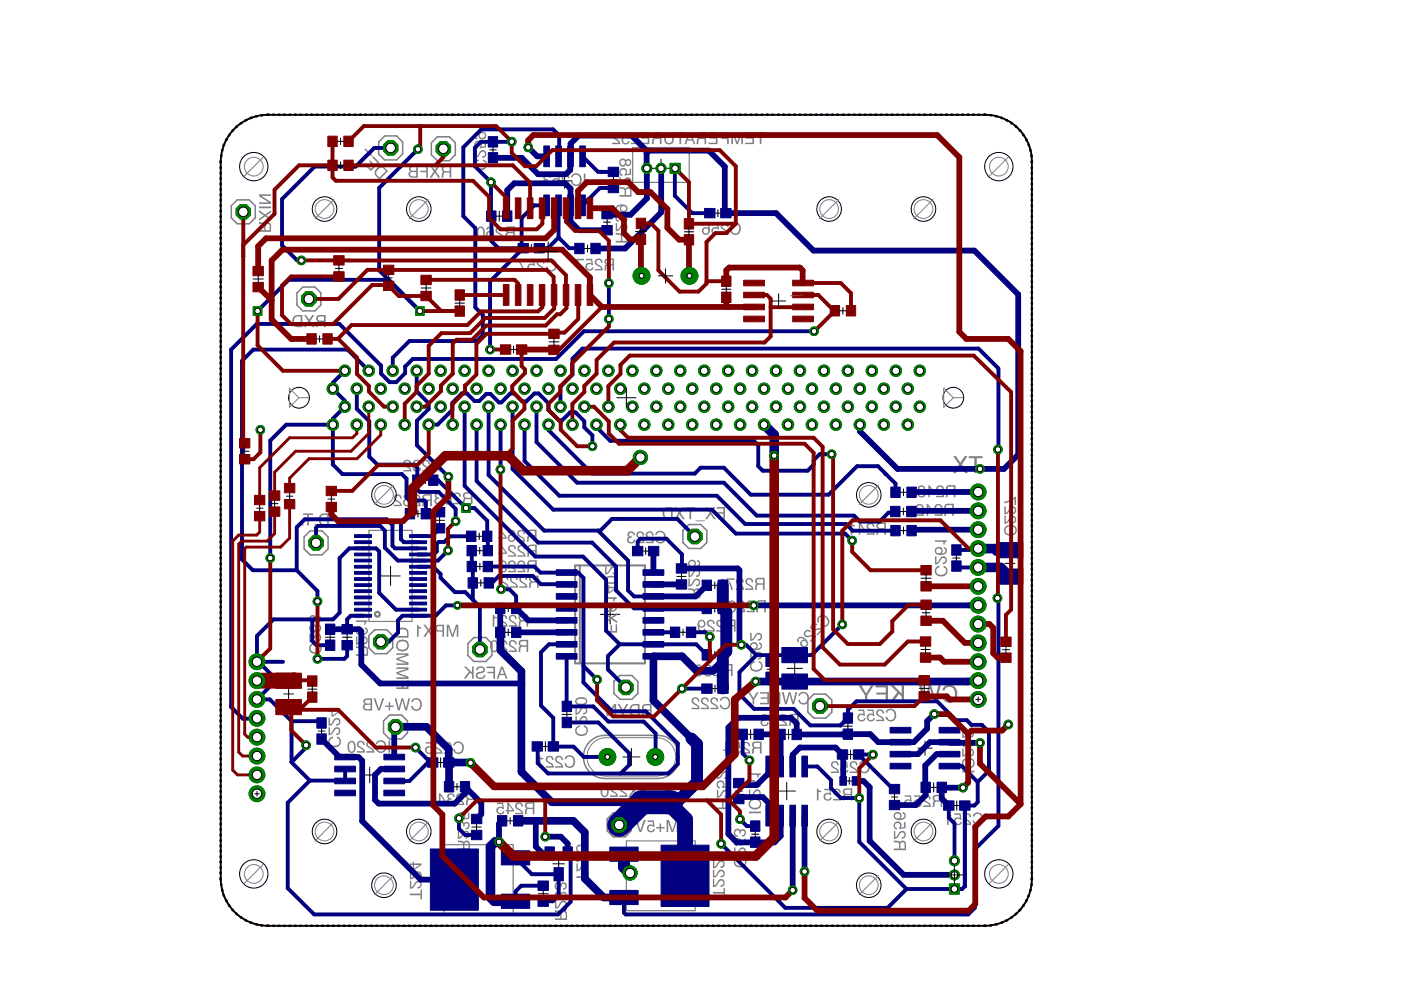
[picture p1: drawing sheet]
<svg xmlns="http://www.w3.org/2000/svg" width="297mm" height="210mm" viewBox="0 0 297 210" stroke-linecap="round" stroke-linejoin="round" font-family="sans-serif">
<g fill="none" stroke="#000" stroke-width=".21">
<path d="M81.7 31.4h2.2M82.8 30.3v2.1M93 31.5h2M94 30.5v2M103.8 31.8h1.4M104.5 31.1v1.4M118.1 38.4h3.2M119.7 36.8v3.1M129.3 38.1h1.4M130 37.5v1.3M138.2 35.7h3.9M140.1 33.7v3.9"/>
<path d="M50.6 44.9h1.9M51.6 44v1.9M104.8 45.8h2.1M105.9 44.8v2.1M111.9 52.6h1.5M112.6 51.8v1.6M123.8 52.7h1.5M124.6 51.9v1.5M128 47.1h1.4M128.7 46.4v1.4M151.4 45.2h1.6M152.2 44.4v1.6"/>
<path d="M64.5 63.4h1.9M65.5 62.4v1.9M66.2 115.1h1.6M67 114.3v1.7M87.9 108.9h1.4M88.6 108.2v1.4M89.4 101.8h1.5M90.2 101.1v1.5M92.2 110.3h2.1M93.2 109.3v2.1M100.9 113.7h1.4M101 116.8h1.4"/>
<path d="M101.6 113v1.4M101.7 116v1.5M101.7 119.4v1.4M136.2 116.8h1.4M136.9 116.1v1.5M146.3 113.7h2M147.3 112.8v1.9M190.8 108.5h1.5M190.8 112.5h1.5M190.8 104.4h1.5M191.5 107.7v1.5M191.6 103.7v1.4"/>
<path d="M191.6 111.8v1.4M202 118.3h1.5M202.8 117.6v1.5M213.1 119.4h2.1M214.1 118.4v2.1M69 135.1h2M70 134.1v2M72.6 135.1h2M73.6 134.1v2M79.8 136.1h1.9M80.7 135.1v1.9M80.8 122.1h4"/>
<path d="M82.8 120.1v4M100.8 137.7h1.9M101 120.1h1.4M101.3 123.6h1.3M101.7 136.7v2M101.9 122.9v1.4M107.1 134.1h1.4M107.1 129h1.4M107.8 128.3v1.4M107.8 133.4v1.4M127.3 130.3h4.1M129.3 128.2v4.1"/>
<path d="M143.5 122.2h2M144.1 134h1.4M144.5 121.2v2M144.8 133.4v1.3M150.8 129h1.5M150.8 138.9h1.5M150.8 124.1h1.5M151.6 123.4v1.4M151.6 128.2v1.6M151.6 138.1v1.5M67.5 155h1.4M68.2 154.3v1.4"/>
<path d="M82.9 154.1h1.9M83.9 153.2v1.9M114.6 158.3h2M115.6 157.2v2.1M119.2 151.5h2M120.2 150.5v2M131.7 145.8h1.9M132.7 144.8v1.9M133.9 158.7v3.6M150.9 146h1.4M151.6 145.3v1.4M158.2 155.7h1.9"/>
<path d="M159.2 154.7v2M162.6 141.9h1.5M163.4 141.2v1.4M166.2 155.7h2M166.8 141.7h3.4M167.2 154.7v2M168.5 140v3.4M173.2 149.7h1.3M173.8 149v1.4M178.8 154h1.9M179.4 160h1.9M179.8 153v1.9"/>
<path d="M180.3 159v2M194.6 158.6h3M196.1 157.1v3M76.7 164.3h3.3M78.4 162.7v3.2M92.4 161.7h2.1M93.4 160.7v2M96.2 166.8h1.4M96.9 166.1v1.4M100.1 175.3h1.9M101 174.3v2M107.5 174h1.4"/>
<path d="M108.2 173.3v1.4M130.7 174.9h1.1M131.3 174.3v1.1M132 160.5h3.7M155.9 167.7h1.5M156.6 167v1.5M159.4 176.9h1.5M160.1 176.1v1.5M165 167.7h3.6M166.8 165.9v3.7M179.3 165.6h1.5M180.1 164.9v1.4"/>
<path d="M189 169h1.4M189.7 168.3v1.4M197 166.9h1.9M198 165.9v2M201.9 170.8h2M202.9 169.8v2M92.3 186.5h3M93.8 185v3M114.1 189.5h2.1M115.2 188.4v2.2M117.2 183.2h2.5M118.4 181.9v2.5"/>
<path d="M146.3 185.7h3M147.8 184.2v3"/>
</g>
<g fill="#808080">
<path d="M200.2 145.6l-.4 .8h.5a1.16 1.16 0 0 1 1.4-.7 1.16 1.16 0 0 1 .8 1.4 1.13 1.13 0 0 1-.9 1.4 1.13 1.13 0 0 1-1.4-.9h-.4a1.62 1.62 0 0 0 1.8 1.4 1.62 1.62 0 0 0 1.4-1.9 1.69 1.69 0 0 0-.9-1.7 1.69 1.69 0 0 0-1.9 .2zM194.9 145.3l.9 3.6h.5l.9-3 .8 3h.5l1-3.6h-.6l-.6 2.9-.9-2.9h-.5l-.8 2.9-.7-2.9zM192 149.3v.2h2.8v-.2zM188.7 145.3l1.5 1.5-1.5 2.1h.6l1.3-1.8 .6 .5v1.3h.5v-3.6h-.5v1.8l-1.8-1.8zM185.6 145.3v.4h2.2v1.1h-2v.5h2v1.2h-2.2v.4h2.7v-3.6zM182 145.3l1.4 2.2v1.4h.5v-1.4l1.3-2.2h-.5l-1.1 1.7-1-1.7z" fill-rule="evenodd"/>
<path d="M205.4 96.7v.4h1.2v3.2h.5v-3.2h1.2v-.4zM202.1 96.7l1.2 1.8-1.2 1.8h.6l.9-1.5 1 1.5h.6l-1.3-1.8 1.2-1.8h-.6l-.9 1.4-.9-1.4z" fill-rule="evenodd"/>
<path d="M133.2 166.4l.9 1.2-.9 1.4h.4l.7-1.1 .7 1.1h.5l-1-1.4 .9-1.2h-.4l-.7 1-.6-1zM131.5 166.7a.93 .93 0 0 0 .7 1.4l.5 .6h-1.4v.3h1.7a1.41 1.41 0 0 0-1.1-1.4 .5 .5 0 0 1-.2-.6 .5 .5 0 0 1 .6-.3 .5 .5 0 0 1 .4 .6h.3a.85 .85 0 0 0-.5-.8 .85 .85 0 0 0-1 .2zM129.5 166.7a.93 .93 0 0 0 .7 1.4l.5 .6h-1.4v.3h1.7a1.41 1.41 0 0 0-1.1-1.4 .5 .5 0 0 1-.2-.6 .5 .5 0 0 1 .7-.3 .5 .5 0 0 1 .3 .6h.3a.85 .85 0 0 0-.5-.8 .85 .85 0 0 0-1 .2zM127.7 166.6a1.76 1.76 0 0 0 .2 2.4 1.06 1.06 0 0 0 1.1-1.5 .87 .87 0 0 0-.4-.9 .87 .87 0 0 0-.9 0zM127.9 166.9l.3-.2a1.16 1.16 0 0 1 .4 1.7 .5 .5 0 0 1-.6 .3 .5 .5 0 0 1-.3-.6z" fill-rule="evenodd"/>
<path d="M120 160.4l-.3 .6h.3a.83 .83 0 0 1 1.1-.5 .83 .83 0 0 1 .5 1 .81 .81 0 0 1-.6 1 .81 .81 0 0 1-1-.7h-.3a1.18 1.18 0 0 0 1.5 1 1.18 1.18 0 0 0 .7-1.6 1.18 1.18 0 0 0-1.9-.8zM117.9 160.5a.93 .93 0 0 0 .7 1.4l.5 .6h-1.4v.3h1.7a1.41 1.41 0 0 0-1.1-1.4 .5 .5 0 0 1-.2-.6 .5 .5 0 0 1 .6-.3 .5 .5 0 0 1 .3 .6h.3a.85 .85 0 0 0-.4-.8 .85 .85 0 0 0-1 .2zM115.9 160.5a.93 .93 0 0 0 .7 1.4l.5 .6h-1.4v.3h1.7a1.41 1.41 0 0 0-1.1-1.4 .5 .5 0 0 1-.2-.6 .5 .5 0 0 1 .6-.3 .5 .5 0 0 1 .3 .6h.4a.85 .85 0 0 0-.5-.8 .85 .85 0 0 0-1 .2zM114.3 160.3v2.5h.3v-1.8h.6v-.3l-.5-.1-.2-.3z" fill-rule="evenodd"/>
<path d="M122.3 154.1a1.25 1.25 0 0 0-.1 1.6 1.25 1.25 0 0 0 1.6 .3 1.13 1.13 0 0 0 .8-1.1 1.13 1.13 0 0 0-.8-1.1v.4a.83 .83 0 0 1 .5 1 .83 .83 0 0 1-1 .5 .81 .81 0 0 1-1-.6 .81 .81 0 0 1 .7-1v-.3zM122 151.8v1.7a1.41 1.41 0 0 0 1.3-1.1 .5 .5 0 0 1 .7-.2 .5 .5 0 0 1 .2 .6 .5 .5 0 0 1-.6 .3v.4a.83 .83 0 0 0 1-.7 .83 .83 0 0 0-.7-1 .83 .83 0 0 0-.9 .6l-.7 .8v-1.4zM122 149.8v1.7a1.41 1.41 0 0 0 1.3-1.1 .5 .5 0 0 1 .7-.2 .5 .5 0 0 1 .2 .6 .5 .5 0 0 1-.6 .4v.3a.83 .83 0 0 0 1-.7 .83 .83 0 0 0-.7-1 .83 .83 0 0 0-.9 .7l-.7 .7v-1.4zM122.2 148.2a.91 .91 0 0 0 0 1.1 .91 .91 0 0 0 1 .3 .95 .95 0 0 0 1.1-.4 .95 .95 0 0 0 0-1 1.93 1.93 0 0 0-2.1 0zM122.3 148.4a1.65 1.65 0 0 1 1.9 .1v.2a1.16 1.16 0 0 1-1.6 .4l-.3-.2z" fill-rule="evenodd"/>
<path d="M112.6 122.5l1.3-.2v.9h-.8a.46 .46 0 0 1-.5-.2 .46 .46 0 0 1 0-.5zM112.3 122.3l-.1 .6 .3 .4-.3 .3-.1 1h.4l.1-.9 .5-.2h.8v1.1h.3v-2.6l-1.4 .1zM110.3 122.3a.93 .93 0 0 0 .7 1.5l.5 .5h-1.4v.3h1.7a1.41 1.41 0 0 0-1.1-1.3 .5 .5 0 0 1-.2-.6 .5 .5 0 0 1 .6-.3 .5 .5 0 0 1 .3 .6h.4a.85 .85 0 0 0-.5-.9 .85 .85 0 0 0-1 .2zM108.3 122.3a.93 .93 0 0 0 .7 1.5l.5 .5h-1.4v.3h1.7a1.41 1.41 0 0 0-1.1-1.3 .5 .5 0 0 1-.2-.6 .5 .5 0 0 1 .6-.3 .5 .5 0 0 1 .4 .6h.3a.85 .85 0 0 0-.5-.9 .85 .85 0 0 0-1 .2zM106.3 122.3a.93 .93 0 0 0 .7 1.5l.5 .5h-1.4v.3h1.7a1.41 1.41 0 0 0-1.1-1.3 .5 .5 0 0 1-.2-.6 .5 .5 0 0 1 .7-.3 .5 .5 0 0 1 .3 .6h.3a.85 .85 0 0 0-.5-.9 .85 .85 0 0 0-1 .2z" fill-rule="evenodd"/>
<path d="M112.2 119.2l1.3-.1v.8h-.8a.46 .46 0 0 1-.5-.2 .46 .46 0 0 1 0-.5zM111.9 119l-.1 .7 .3 .4-.3 .3-.1 .9h.4l.1-.9 .5-.2h.8v1.1h.3v-2.5h-1.4zM109.9 119.1a.93 .93 0 0 0 .7 1.4l.5 .5h-1.4v.3h1.7a1.41 1.41 0 0 0-1.1-1.3 .5 .5 0 0 1-.2-.6 .5 .5 0 0 1 .6-.3 .5 .5 0 0 1 .3 .6h.4a.85 .85 0 0 0-.5-.8 .85 .85 0 0 0-1 .2zM107.9 119.1a.93 .93 0 0 0 .7 1.4l.5 .5h-1.4v.3h1.7a1.41 1.41 0 0 0-1.1-1.3 .5 .5 0 0 1-.2-.6 .5 .5 0 0 1 .6-.3 .5 .5 0 0 1 .4 .6h.3a.85 .85 0 0 0-.5-.8 .85 .85 0 0 0-1 .2zM106 119l-.2 .5 .3 .5a.81 .81 0 0 0-.2 1.2 .81 .81 0 0 0 1.2 .1l.3-.3 .1-.4h-.4a.52 .52 0 0 1-.4 .6 .52 .52 0 0 1-.6-.5 .52 .52 0 0 1 .6-.5l.1-.3a.46 .46 0 0 1-.6-.2 .46 .46 0 0 1 .2-.6 .46 .46 0 0 1 .6 .2l.1 .4h.3a.82 .82 0 0 0-.5-.8 .82 .82 0 0 0-.9 .1z" fill-rule="evenodd"/>
<path d="M186.2 111.2l1.3-.1v.9h-.8a.46 .46 0 0 1-.5-.2 .46 .46 0 0 1 0-.6zM186 111l-.2 .7 .4 .4-.3 .3-.2 1h.4l.2-1 .4-.1h.8v1.1h.3v-2.6h-1.3zM183.9 111.1a.93 .93 0 0 0 .7 1.4l.5 .6h-1.4v.3h1.8a1.41 1.41 0 0 0-1.2-1.4 .5 .5 0 0 1-.2-.6 .5 .5 0 0 1 .7-.3 .5 .5 0 0 1 .3 .6h.3a.85 .85 0 0 0-.5-.8 .85 .85 0 0 0-1 .2zM182.4 111.3l.8 1.2h-.8zM182.1 110.9v1.6h-.4v.3h.4v.6h.3v-.6h1.1v-.4l-1.2-1.5zM180.3 110.9v2.5h.4v-1.8h.5v-.2l-.4-.2-.2-.3z" fill-rule="evenodd"/>
<path d="M200.7 107.2l1.2-.1v.9h-.8a.46 .46 0 0 1-.5-.2 .46 .46 0 0 1 .1-.6zM200.4 107l-.2 .7 .4 .4-.3 .3-.2 1h.4l.2-1 .4-.1h.8v1.1h.3v-2.6h-1.3zM198.3 107.1a.93 .93 0 0 0 .7 1.4l.5 .6h-1.4v.3h1.8a1.41 1.41 0 0 0-1.1-1.4 .5 .5 0 0 1-.3-.6 .5 .5 0 0 1 .7-.3 .5 .5 0 0 1 .3 .6h.3a.85 .85 0 0 0-.5-.8 .85 .85 0 0 0-1 .2zM196.8 107.3l.8 1.2h-.8zM196.5 106.9v1.6h-.4v.2h.4v.7h.3v-.7h1.1v-.3l-1.2-1.5zM194.4 107.1a.93 .93 0 0 0 .6 1.4l.5 .6h-1.3v.3h1.7a1.41 1.41 0 0 0-1.1-1.4 .5 .5 0 0 1-.2-.6 .5 .5 0 0 1 .6-.3 .5 .5 0 0 1 .3 .6h.3a.85 .85 0 0 0-.5-.8 .85 .85 0 0 0-.9 .2z" fill-rule="evenodd"/>
<path d="M201 103.3l1.2-.2v.9h-.8a.46 .46 0 0 1-.5-.2 .46 .46 0 0 1 .1-.5zM200.7 103.1l-.1 .7 .3 .4-.3 .2-.2 1h.5l.1-.9 .4-.2h.8v1.1h.4v-2.5h-1.4zM198.7 103.1a.93 .93 0 0 0 .7 1.5l.4 .5h-1.3v.3h1.7a1.41 1.41 0 0 0-1.1-1.3 .5 .5 0 0 1-.2-.6 .5 .5 0 0 1 .6-.3 .5 .5 0 0 1 .3 .6h.3a.85 .85 0 0 0-.5-.9 .85 .85 0 0 0-.9 .2zM197.1 103.4l.8 1.1h-.8zM196.8 102.9v1.6h-.4v.3h.4v.6h.3v-.6h1.1v-.3l-1.1-1.6zM194.8 103.1l-.2 .5 .3 .5a.81 .81 0 0 0-.2 1.2 .81 .81 0 0 0 1.2 .1l.3-.3v-.5h-.3a.52 .52 0 0 1-.4 .7 .52 .52 0 0 1-.6-.5 .52 .52 0 0 1 .6-.5l.1-.3a.46 .46 0 0 1-.7-.2 .46 .46 0 0 1 .3-.7 .46 .46 0 0 1 .6 .3l.1 .3h.3a.82 .82 0 0 0-.5-.8 .82 .82 0 0 0-.9 .2z" fill-rule="evenodd"/>
<path d="M153.7 141.2l1.3-.1v.9h-.8a.46 .46 0 0 1-.5-.2 .46 .46 0 0 1 0-.6zM153.4 141l-.1 .7 .3 .4-.2 .3-.2 1h.4l.1-1 .5-.1h.8v1.1h.3v-2.6h-1.4zM151.4 141.1a.93 .93 0 0 0 .7 1.5l.5 .5h-1.4v.3h1.7a1.41 1.41 0 0 0-1.1-1.3 .5 .5 0 0 1-.2-.7 .5 .5 0 0 1 .6-.3 .5 .5 0 0 1 .4 .7h.3a.85 .85 0 0 0-.5-.9 .85 .85 0 0 0-1 .2zM149.5 141l-.2 .5 .3 .5a.81 .81 0 0 0-.2 1.2 .81 .81 0 0 0 1.2 .1l.3-.3 .1-.4h-.4a.52 .52 0 0 1-.4 .6 .52 .52 0 0 1-.6-.5 .52 .52 0 0 1 .6-.5l.1-.3a.46 .46 0 0 1-.6-.2 .46 .46 0 0 1 .2-.6 .46 .46 0 0 1 .6 .3l.1 .3h.3a.82 .82 0 0 0-.5-.8 .82 .82 0 0 0-.9 .1zM147.6 141a1.76 1.76 0 0 0 .2 2.4 1.06 1.06 0 0 0 1.1-1.5 .87 .87 0 0 0-.3-.9 .87 .87 0 0 0-1 0zM147.8 141.3l.3-.2a1.16 1.16 0 0 1 .4 1.7 .5 .5 0 0 1-.6 .3 .5 .5 0 0 1-.3-.6z" fill-rule="evenodd"/>
<path d="M152.9 148l-.3 .6h.3a.83 .83 0 0 1 1.1-.5 .83 .83 0 0 1 .5 1 .81 .81 0 0 1-.6 1 .81 .81 0 0 1-1-.7h-.3a1.18 1.18 0 0 0 1.5 1 1.18 1.18 0 0 0 .7-1.6 1.18 1.18 0 0 0-1.9-.8zM150.8 148.1a.93 .93 0 0 0 .7 1.4l.5 .6h-1.4v.3h1.7a1.41 1.41 0 0 0-1.1-1.4 .5 .5 0 0 1-.2-.6 .5 .5 0 0 1 .6-.3 .5 .5 0 0 1 .3 .6h.4a.85 .85 0 0 0-.5-.8 .85 .85 0 0 0-1 .2zM148.8 148.1a.93 .93 0 0 0 .7 1.4l.5 .6h-1.4v.3h1.7a1.41 1.41 0 0 0-1.1-1.4 .5 .5 0 0 1-.2-.6 .5 .5 0 0 1 .6-.3 .5 .5 0 0 1 .4 .6h.3a.85 .85 0 0 0-.5-.8 .85 .85 0 0 0-1 .2zM146.8 148.1a.93 .93 0 0 0 .7 1.4l.5 .6h-1.4v.3h1.7a1.41 1.41 0 0 0-1.1-1.4 .5 .5 0 0 1-.2-.6 .5 .5 0 0 1 .7-.3 .5 .5 0 0 1 .3 .6h.3a.85 .85 0 0 0-.5-.8 .85 .85 0 0 0-1 .2z" fill-rule="evenodd"/>
<path d="M122.2 185.8v.3h2.3v.9h.3v-2.1h-.3v.9zM122.2 183v1.8a1.41 1.41 0 0 0 1.3-1.1 .5 .5 0 0 1 .7-.3 .5 .5 0 0 1 .2 .7 .5 .5 0 0 1-.6 .3v.3a.83 .83 0 0 0 1-.7 .83 .83 0 0 0-.7-.9 .83 .83 0 0 0-.9 .6l-.7 .7v-1.4zM122.2 181.1v1.7a1.41 1.41 0 0 0 1.3-1.1 .5 .5 0 0 1 .7-.2 .5 .5 0 0 1 .2 .6 .5 .5 0 0 1-.6 .3v.3a.83 .83 0 0 0 1-.6 .83 .83 0 0 0-.7-1 .83 .83 0 0 0-.9 .6l-.7 .7v-1.3zM122.4 179.3a.89 .89 0 0 0-.2 1 .89 .89 0 0 0 .8 .5v-.3a.52 .52 0 0 1-.7-.4 .52 .52 0 0 1 .5-.6 .52 .52 0 0 1 .6 .5l.2 .1a.46 .46 0 0 1 .3-.6 .46 .46 0 0 1 .6 .3 .46 .46 0 0 1-.3 .6h-.3v.4a.77 .77 0 0 0 .8-.9 .77 .77 0 0 0-1-.6l-.2 .2-.2-.3-.3-.1z" fill-rule="evenodd"/>
<path d="M82.4 157v2.6h.3v-2.6zM80 157.2l-.3 .6h.3a.83 .83 0 0 1 1.1-.5 .83 .83 0 0 1 .5 1 .81 .81 0 0 1-.7 1 .81 .81 0 0 1-.9-.7h-.4a1.18 1.18 0 0 0 1.5 1 1.18 1.18 0 0 0 .8-1.6 1.18 1.18 0 0 0-1.9-.8zM77.9 157.3a.93 .93 0 0 0 .6 1.5l.5 .5h-1.3v.3h1.7a1.41 1.41 0 0 0-1.1-1.3 .5 .5 0 0 1-.2-.7 .5 .5 0 0 1 .6-.2 .5 .5 0 0 1 .3 .6h.3a.85 .85 0 0 0-.5-.9 .85 .85 0 0 0-.9 .2zM75.9 157.3a.93 .93 0 0 0 .7 1.5l.4 .5h-1.3v.3h1.7a1.41 1.41 0 0 0-1.1-1.3 .5 .5 0 0 1-.2-.7 .5 .5 0 0 1 .6-.2 .5 .5 0 0 1 .3 .6h.3a.85 .85 0 0 0-.5-.9 .85 .85 0 0 0-.9 .2zM74 157.3a1.76 1.76 0 0 0 .2 2.3 1.06 1.06 0 0 0 1.2-1.5 .87 .87 0 0 0-.4-.9 .87 .87 0 0 0-1 .1zM74.2 157.5l.3-.1a1.16 1.16 0 0 1 .5 1.6 .5 .5 0 0 1-.7 .3 .5 .5 0 0 1-.3-.6z" fill-rule="evenodd"/>
<path d="M111.7 170.5l1.3-.1v.9h-.8a.46 .46 0 0 1-.5-.3 .46 .46 0 0 1 0-.5zM111.4 170.3l-.1 .7 .3 .4-.2 .3-.2 .9h.4l.1-.9 .5-.2h.8v1.1h.3v-2.5h-1.4zM109.4 170.4a.93 .93 0 0 0 .7 1.4l.5 .5h-1.4v.3h1.7a1.41 1.41 0 0 0-1.1-1.3 .5 .5 0 0 1-.2-.6 .5 .5 0 0 1 .6-.3 .5 .5 0 0 1 .3 .6h.4a.85 .85 0 0 0-.5-.8 .85 .85 0 0 0-1 .2zM107.9 170.6l.8 1.2h-.8zM107.5 170.1v1.7h-.3v.2h.3v.6h.4v-.6h1.1v-.3l-1.2-1.6zM105.4 170.2v.3h1l.1 .7a.86 .86 0 0 0-1.2 .4 .86 .86 0 0 0 .6 1.1 .86 .86 0 0 0 1-.7h-.3a.56 .56 0 0 1-.8 .3 .56 .56 0 0 1-.1-.9 .56 .56 0 0 1 .9 .1h.3l-.2-1.3z" fill-rule="evenodd"/>
<path d="M99.2 168.6l1.3-.2v.9h-.8a.46 .46 0 0 1-.5-.2 .46 .46 0 0 1 0-.5zM98.9 168.4l-.1 .6 .3 .4-.2 .3-.2 1h.4l.1-.9 .5-.2h.8v1.1h.3v-2.6h-1.4zM96.9 168.4a.93 .93 0 0 0 .7 1.5l.5 .5h-1.4v.3h1.7a1.41 1.41 0 0 0-1.1-1.3 .5 .5 0 0 1-.2-.7 .5 .5 0 0 1 .6-.2 .5 .5 0 0 1 .4 .6h.3a.85 .85 0 0 0-.5-.9 .85 .85 0 0 0-1 .2zM95 168.4l-.2 .5 .3 .5a.81 .81 0 0 0-.2 1.1 .81 .81 0 0 0 1.2 .2l.3-.4 .1-.4h-.4a.52 .52 0 0 1-.4 .7 .52 .52 0 0 1-.6-.5 .52 .52 0 0 1 .6-.6l.1-.2a.46 .46 0 0 1-.6-.3 .46 .46 0 0 1 .2-.6 .46 .46 0 0 1 .6 .3l.1 .3h.3a.82 .82 0 0 0-.5-.8 .82 .82 0 0 0-.9 .2zM93.4 168.7l.8 1.1h-.8zM93.1 168.2v1.6h-.4v.3h.4v.6h.3v-.6h1.1v-.3l-1.2-1.6z" fill-rule="evenodd"/>
<path d="M98.6 178.7l.3-.1 .4 .2v1.1h-.8zM97.1 178.1v.4l.9 .2 .2 .4v.8h-1.1v.3h2.5v-1.1a.7 .7 0 0 0-.4-.9 .7 .7 0 0 0-.9 .4l-.3-.3zM97.1 176.1v1.8a1.41 1.41 0 0 0 1.3-1.1 .5 .5 0 0 1 .6-.3 .5 .5 0 0 1 .3 .7 .5 .5 0 0 1-.6 .3v.3a.83 .83 0 0 0 .9-.7 .83 .83 0 0 0-.6-.9 .83 .83 0 0 0-1 .6l-.6 .7v-1.4zM97.2 174.4a.89 .89 0 0 0-.2 .9 .89 .89 0 0 0 .8 .6v-.3a.52 .52 0 0 1-.6-.5 .52 .52 0 0 1 .5-.5 .52 .52 0 0 1 .5 .5l.3 .1a.46 .46 0 0 1 .2-.6 .46 .46 0 0 1 .6 .3 .46 .46 0 0 1-.2 .6h-.4v.3a.77 .77 0 0 0 .9-.8 .77 .77 0 0 0-1.1-.6l-.1 .2-.2-.3-.4-.1zM97.3 172.4a.87 .87 0 0 0-.3 .9 .87 .87 0 0 0 .7 .6v-.3a.56 .56 0 0 1-.3-.9 .56 .56 0 0 1 .9 0 .56 .56 0 0 1-.1 .8v.3l1.3-.2v-1.3h-.3v1.1l-.7 .1a.83 .83 0 0 0-.1-1.2 .83 .83 0 0 0-1.1 .1z" fill-rule="evenodd"/>
<path d="M69.9 156.5a1.25 1.25 0 0 0 0 1.6 1.25 1.25 0 0 0 1.6 .3 1.13 1.13 0 0 0 .8-1.1 1.13 1.13 0 0 0-.8-1.1v.3a.83 .83 0 0 1 .4 1.1 .83 .83 0 0 1-1 .5 .81 .81 0 0 1-1-.6 .81 .81 0 0 1 .7-1v-.3zM69.7 154.2v1.7a1.41 1.41 0 0 0 1.3-1.1 .5 .5 0 0 1 .6-.2 .5 .5 0 0 1 .3 .6 .5 .5 0 0 1-.6 .3v.3a.83 .83 0 0 0 .9-.6 .83 .83 0 0 0-.6-1 .83 .83 0 0 0-1 .6l-.6 .8v-1.4zM69.7 152.2v1.7a1.41 1.41 0 0 0 1.3-1.1 .5 .5 0 0 1 .6-.2 .5 .5 0 0 1 .3 .6 .5 .5 0 0 1-.6 .3v.4a.83 .83 0 0 0 .9-.7 .83 .83 0 0 0-.6-1 .83 .83 0 0 0-1 .6l-.6 .8v-1.4zM70.5 150.9h1.2l-1.2 .8zM69.7 150.5v.3h.6v1.1h.3l1.6-1.1v-.3h-1.7v-.3h-.2v.3z" fill-rule="evenodd"/>
<path d="M173.6 130.7l-.3 .5-.1 .5 .2 .4 .3-.3a.83 .83 0 0 1 .4-1.1 .83 .83 0 0 1 1.1 .4 .81 .81 0 0 1 .2 1.1 .81 .81 0 0 1-1.1 .2l-.3 .3a1.18 1.18 0 0 0 1.7-.4 1.18 1.18 0 0 0-.5-1.7l-1-.2zM172.1 132.4a.79 .79 0 0 0-.1 1.1 .79 .79 0 0 0 1.1 .1h.9l-.9 .9 .2 .2 1.2-1.2a1.41 1.41 0 0 0-1.7-.1 .5 .5 0 0 1-.6-.3 .5 .5 0 0 1 .2-.7 .5 .5 0 0 1 .7 .3l.2-.3-.3-.2a.73 .73 0 0 0-.9 .2zM170.7 133.8a.79 .79 0 0 0-.1 1.1 .79 .79 0 0 0 1.1 .1h.9l-.9 .9 .2 .2 1.2-1.2a1.41 1.41 0 0 0-1.7-.1 .5 .5 0 0 1-.6-.3 .5 .5 0 0 1 .2-.6 .5 .5 0 0 1 .7 .2l.2-.3-.3-.2a.73 .73 0 0 0-.9 .2zM169.2 135.2l-.2 .6 .2 .4 .2-.2a.52 .52 0 0 1 .2-.7 .52 .52 0 0 1 .7 .2l.2 .2a.83 .83 0 0 0-.8 .9 .83 .83 0 0 0 1.1 .7 .83 .83 0 0 0 .5-1.2 1.69 1.69 0 0 0-1.8-1zM169.9 136.4a.55 .55 0 0 1 1.1 0 .55 .55 0 0 1-1.1 0z" fill-rule="evenodd"/>
<path d="M96.4 157.4l-.3 .6h.3a.83 .83 0 0 1 1.1-.5 .83 .83 0 0 1 .5 1.1 .81 .81 0 0 1-.6 .9 .81 .81 0 0 1-1-.6h-.3a1.18 1.18 0 0 0 1.5 .9 1.18 1.18 0 0 0 .7-1.6 1.18 1.18 0 0 0-1.9-.8zM94.3 157.5a.93 .93 0 0 0 .7 1.5l.5 .5h-1.4v.3h1.7a1.41 1.41 0 0 0-1.1-1.3 .5 .5 0 0 1-.2-.6 .5 .5 0 0 1 .6-.3 .5 .5 0 0 1 .3 .6h.4a.85 .85 0 0 0-.5-.9 .85 .85 0 0 0-1 .2zM92.3 157.5a.93 .93 0 0 0 .7 1.5l.5 .5h-1.4v.3h1.7a1.41 1.41 0 0 0-1.1-1.3 .5 .5 0 0 1-.2-.6 .5 .5 0 0 1 .6-.3 .5 .5 0 0 1 .3 .6h.4a.85 .85 0 0 0-.5-.9 .85 .85 0 0 0-1 .2zM90.2 157.4v.3h1.1l.1 .6a.86 .86 0 0 0-1.2 .5 .86 .86 0 0 0 .6 1.1 .86 .86 0 0 0 1-.7h-.3a.56 .56 0 0 1-.8 .2 .56 .56 0 0 1-.1-.8 .56 .56 0 0 1 .9 .1h.2l-.2-1.3z" fill-rule="evenodd"/>
<path d="M119.2 193.5l.3-.1 .4 .2v1.1h-.8zM117.7 192.9v.5l.9 .1 .2 .4v.8h-1.1v.4h2.5v-1.2a.7 .7 0 0 0-.4-.8 .7 .7 0 0 0-.9 .3l-.3-.3zM117.7 191v1.7a1.41 1.41 0 0 0 1.3-1.1 .5 .5 0 0 1 .6-.2 .5 .5 0 0 1 .3 .6 .5 .5 0 0 1-.6 .3v.3a.83 .83 0 0 0 .9-.6 .83 .83 0 0 0-.6-1 .83 .83 0 0 0-1 .6l-.6 .7v-1.3zM117.8 189.2a.89 .89 0 0 0-.2 1 .89 .89 0 0 0 .8 .5v-.3a.52 .52 0 0 1-.6-.4 .52 .52 0 0 1 .5-.6 .52 .52 0 0 1 .5 .5l.3 .1a.46 .46 0 0 1 .2-.6 .46 .46 0 0 1 .6 .3 .46 .46 0 0 1-.2 .6h-.4v.4a.77 .77 0 0 0 .9-.9 .77 .77 0 0 0-1.1-.6l-.1 .2-.2-.3-.4-.1zM117.8 187.2a.89 .89 0 0 0-.2 1 .89 .89 0 0 0 .8 .5v-.3a.52 .52 0 0 1-.6-.4 .52 .52 0 0 1 .5-.6 .52 .52 0 0 1 .5 .5l.3 .1a.46 .46 0 0 1 .2-.6 .46 .46 0 0 1 .6 .3 .46 .46 0 0 1-.2 .6l-.4 .1v.3a.77 .77 0 0 0 .9-.9 .77 .77 0 0 0-1.1-.6l-.1 .2-.2-.3-.4-.1z" fill-rule="evenodd"/>
<path d="M110.4 136.1l1.2-.1v.8h-.8a.46 .46 0 0 1-.4-.2 .46 .46 0 0 1 0-.5zM110.1 135.9l-.1 .7 .3 .4-.3 .3-.1 .9h.4l.1-.9 .4-.2h.8v1.1h.4v-2.5h-1.4zM108.1 135.9a.93 .93 0 0 0 .7 1.5l.5 .5h-1.4v.3h1.7a1.41 1.41 0 0 0-1.1-1.3 .5 .5 0 0 1-.2-.6 .5 .5 0 0 1 .6-.3 .5 .5 0 0 1 .3 .6h.3a.85 .85 0 0 0-.5-.9 .85 .85 0 0 0-.9 .2zM106.1 135.9a.93 .93 0 0 0 .7 1.5l.5 .5h-1.4v.3h1.7a1.41 1.41 0 0 0-1.1-1.3 .5 .5 0 0 1-.2-.6 .5 .5 0 0 1 .6-.3 .5 .5 0 0 1 .3 .6h.4a.85 .85 0 0 0-.5-.9 .85 .85 0 0 0-1 .2zM104.2 135.9a1.76 1.76 0 0 0 .3 2.3 1.06 1.06 0 0 0 1.1-1.4 .87 .87 0 0 0-.4-.9 .87 .87 0 0 0-1 0zM104.4 136.1l.4-.1a1.16 1.16 0 0 1 .4 1.7 .5 .5 0 0 1-.6 .3 .5 .5 0 0 1-.3-.7z" fill-rule="evenodd"/>
<path d="M110.4 130.7l1.2-.1v.9h-.8a.46 .46 0 0 1-.5-.2 .46 .46 0 0 1 .1-.6zM110.1 130.5l-.1 .7 .3 .4-.3 .3-.1 1h.4l.1-1 .4-.1h.8v1.1h.4v-2.6h-1.4zM108.1 130.6a.93 .93 0 0 0 .7 1.4l.5 .6h-1.4v.3h1.7a1.41 1.41 0 0 0-1.1-1.4 .5 .5 0 0 1-.2-.6 .5 .5 0 0 1 .6-.3 .5 .5 0 0 1 .3 .6h.3a.85 .85 0 0 0-.5-.8 .85 .85 0 0 0-.9 .2zM106.1 130.6a.93 .93 0 0 0 .7 1.4l.5 .6h-1.4v.3h1.7a1.41 1.41 0 0 0-1.1-1.4 .5 .5 0 0 1-.2-.6 .5 .5 0 0 1 .6-.3 .5 .5 0 0 1 .3 .6h.4a.85 .85 0 0 0-.5-.8 .85 .85 0 0 0-1 .2zM104.5 130.4v2.5h.3v-1.8h.6v-.3l-.5-.1-.2-.3z" fill-rule="evenodd"/>
<path d="M160.8 127.7l1.2-.2v.9h-.8a.46 .46 0 0 1-.5-.2 .46 .46 0 0 1 .1-.5zM160.5 127.5l-.1 .6 .3 .4-.3 .3-.2 1h.5l.1-.9 .4-.2h.8v1.1h.4v-2.6l-1.4 .1zM158.5 127.5a.93 .93 0 0 0 .7 1.5l.4 .5h-1.3v.3h1.7a1.41 1.41 0 0 0-1.1-1.3 .5 .5 0 0 1-.2-.7 .5 .5 0 0 1 .6-.2 .5 .5 0 0 1 .3 .6h.3a.85 .85 0 0 0-.5-.9 .85 .85 0 0 0-.9 .2zM156.5 127.5a.93 .93 0 0 0 .7 1.5l.5 .5h-1.4v.3h1.7a1.41 1.41 0 0 0-1.1-1.3 .5 .5 0 0 1-.2-.7 .5 .5 0 0 1 .6-.2 .5 .5 0 0 1 .3 .6h.3a.85 .85 0 0 0-.4-.9 .85 .85 0 0 0-1 .2zM154.7 128a.45 .45 0 0 1 .9 0 .45 .45 0 0 1-.9 0zM154.6 129.1a.55 .55 0 0 1 1.1 0 .55 .55 0 0 1-1.1 0zM154.6 127.5l-.2 .4 .3 .6a.78 .78 0 0 0-.1 1.1 .78 .78 0 0 0 1.1 0 .78 .78 0 0 0-.1-1.1 .69 .69 0 0 0 .1-1 .69 .69 0 0 0-1-.1z" fill-rule="evenodd"/>
<path d="M160.5 122.9l1.3-.1v.9h-.8a.46 .46 0 0 1-.5-.2 .46 .46 0 0 1 0-.6zM160.3 122.7l-.2 .7 .4 .4-.3 .3-.2 1h.4l.1-1 .5-.1h.8v1.1h.3v-2.6h-1.3zM158.2 122.8a.93 .93 0 0 0 .7 1.5l.5 .5h-1.4v.3h1.7a1.41 1.41 0 0 0-1.1-1.3 .5 .5 0 0 1-.2-.7 .5 .5 0 0 1 .7-.2 .5 .5 0 0 1 .3 .6h.3a.85 .85 0 0 0-.5-.9 .85 .85 0 0 0-1 .2zM156.2 122.8a.93 .93 0 0 0 .7 1.5l.5 .5h-1.4v.3h1.8a1.41 1.41 0 0 0-1.2-1.3 .5 .5 0 0 1-.2-.7 .5 .5 0 0 1 .7-.2 .5 .5 0 0 1 .3 .6h.3a.85 .85 0 0 0-.5-.9 .85 .85 0 0 0-1 .2zM154 122.6v.3l.8 1.2 .2 1h.4l-.4-1.1-.6-1.1h1.3v-.3z" fill-rule="evenodd"/>
<path d="M154.4 131.8l1.2-.2v.9h-.8a.46 .46 0 0 1-.5-.2 .46 .46 0 0 1 .1-.5zM154.1 131.6l-.2 .6 .4 .4-.3 .3-.2 1h.5l.1-.9 .4-.2h.8v1.1h.4v-2.6l-1.4 .1zM152 131.6a.93 .93 0 0 0 .7 1.5l.5 .5h-1.3v.3h1.7a1.41 1.41 0 0 0-1.1-1.3 .5 .5 0 0 1-.2-.6 .5 .5 0 0 1 .6-.3 .5 .5 0 0 1 .3 .6h.3a.85 .85 0 0 0-.5-.9 .85 .85 0 0 0-1 .2zM150.1 131.6a.93 .93 0 0 0 .6 1.5l.5 .5h-1.3v.3h1.7a1.41 1.41 0 0 0-1.1-1.3 .5 .5 0 0 1-.2-.6 .5 .5 0 0 1 .6-.3 .5 .5 0 0 1 .3 .6h.3a.85 .85 0 0 0-.5-.9 .85 .85 0 0 0-.9 .2zM148.1 131.7a1.73 1.73 0 0 0 .5 2.2l.8-.1 .2-.5h-.4a.5 .5 0 0 1-.6 .4 .5 .5 0 0 1-.3-.6l-.1-.3a.83 .83 0 0 0 1.2-.1 .83 .83 0 0 0-.1-1.2 .83 .83 0 0 0-1.2 .2zM148.2 132.2a.55 .55 0 0 1 1.1 0 .55 .55 0 0 1-1.1 0z" fill-rule="evenodd"/>
<path d="M139.2 112.8l-.3 .6h.4a.83 .83 0 0 1 1-.5 .83 .83 0 0 1 .5 1 .81 .81 0 0 1-.6 1 .81 .81 0 0 1-1-.7h-.3a1.18 1.18 0 0 0 1.5 1 1.18 1.18 0 0 0 .7-1.6 1.18 1.18 0 0 0-1.9-.8zM137.1 112.9a.93 .93 0 0 0 .7 1.5l.5 .5h-1.4v.3h1.7a1.41 1.41 0 0 0-1.1-1.3 .5 .5 0 0 1-.2-.7 .5 .5 0 0 1 .6-.2 .5 .5 0 0 1 .3 .6h.4a.85 .85 0 0 0-.5-.9 .85 .85 0 0 0-1 .2zM135.1 112.9a.93 .93 0 0 0 .7 1.5l.5 .5h-1.4v.3h1.7a1.41 1.41 0 0 0-1.1-1.3 .5 .5 0 0 1-.2-.7 .5 .5 0 0 1 .6-.2 .5 .5 0 0 1 .4 .6h.3a.85 .85 0 0 0-.5-.9 .85 .85 0 0 0-1 .2zM133.2 112.8l-.2 .5 .3 .5a.81 .81 0 0 0-.2 1.2 .81 .81 0 0 0 1.2 .1l.3-.3 .1-.4h-.4a.52 .52 0 0 1-.4 .6 .52 .52 0 0 1-.6-.5 .52 .52 0 0 1 .6-.5l.1-.3a.46 .46 0 0 1-.6-.2 .46 .46 0 0 1 .2-.6 .46 .46 0 0 1 .6 .3l.1 .3h.3a.82 .82 0 0 0-.5-.8 .82 .82 0 0 0-.9 .1z" fill-rule="evenodd"/>
<path d="M147.4 125.2l.4-.1 .4 .2v1.1h-.9zM146 124.6v.5l.9 .1 .2 .4v.8h-1.1v.4h2.5v-1.2a.7 .7 0 0 0-.4-.8 .7 .7 0 0 0-.9 .3l-.3-.3zM146 122.7v1.7a1.41 1.41 0 0 0 1.3-1.1 .5 .5 0 0 1 .6-.2 .5 .5 0 0 1 .3 .6 .5 .5 0 0 1-.6 .3v.3a.83 .83 0 0 0 .9-.6 .83 .83 0 0 0-.6-1 .83 .83 0 0 0-1 .6l-.7 .7v-1.3zM146 120.7v1.7a1.41 1.41 0 0 0 1.3-1.1 .5 .5 0 0 1 .6-.2 .5 .5 0 0 1 .3 .6 .5 .5 0 0 1-.6 .3v.3a.83 .83 0 0 0 .9-.6 .83 .83 0 0 0-.6-1 .83 .83 0 0 0-1 .6l-.7 .7v-1.3zM146.1 118.9a.9 .9 0 0 0-.1 1.1 .9 .9 0 0 0 1 .4 1.05 1.05 0 0 0 1.1-.3 1.05 1.05 0 0 0 .3-1.1l-.6-.3v.3a.52 .52 0 0 1 .4 .7 .52 .52 0 0 1-.7 .3l-.3 .1a.8 .8 0 0 0 .1-1.2 .8 .8 0 0 0-1.2 0zM146.2 119.5a.55 .55 0 0 1 1.1 0 .55 .55 0 0 1-1.1 0z" fill-rule="evenodd"/>
<path d="M204 163.4v.4h2.6v-.4zM204.3 161a1.25 1.25 0 0 0-.1 1.6 1.25 1.25 0 0 0 1.6 .3 1.13 1.13 0 0 0 .8-1.1 1.13 1.13 0 0 0-.8-1.1v.4a.83 .83 0 0 1 .5 1 .83 .83 0 0 1-1 .5 .81 .81 0 0 1-1-.6 .81 .81 0 0 1 .7-1v-.3zM204 158.7v1.7a1.41 1.41 0 0 0 1.3-1.1 .5 .5 0 0 1 .7-.2 .5 .5 0 0 1 .2 .7 .5 .5 0 0 1-.6 .3v.3a.83 .83 0 0 0 1-.7 .83 .83 0 0 0-.7-1 .83 .83 0 0 0-.9 .7l-.7 .7v-1.4zM204.2 156.9a.87 .87 0 0 0-.2 .9 .87 .87 0 0 0 .6 .7v-.4a.56 .56 0 0 1-.2-.8 .56 .56 0 0 1 .8-.1 .56 .56 0 0 1-.1 .9v.3l1.4-.2v-1.3h-.3v1l-.7 .1a.83 .83 0 0 0-.2-1.1 .83 .83 0 0 0-1.1 0zM204 154.7v1.8a1.41 1.41 0 0 0 1.3-1.1 .5 .5 0 0 1 .7-.3 .5 .5 0 0 1 .2 .7 .5 .5 0 0 1-.6 .3v.3a.83 .83 0 0 0 1-.7 .83 .83 0 0 0-.7-.9 .83 .83 0 0 0-.9 .6l-.7 .7v-1.4z" fill-rule="evenodd"/>
<path d="M123.8 36.8v2.6h.3v-2.6zM121.4 37l-.3 .6h.3a.83 .83 0 0 1 1.1-.5 .83 .83 0 0 1 .5 1 .81 .81 0 0 1-.7 1 .81 .81 0 0 1-.9-.7h-.4a1.18 1.18 0 0 0 1.5 1 1.18 1.18 0 0 0 .8-1.6 1.18 1.18 0 0 0-1.9-.8zM119.3 37.1a.93 .93 0 0 0 .6 1.5l.5 .5h-1.3v.3h1.7a1.41 1.41 0 0 0-1.1-1.3 .5 .5 0 0 1-.2-.7 .5 .5 0 0 1 .6-.2 .5 .5 0 0 1 .3 .6h.3a.85 .85 0 0 0-.5-.9 .85 .85 0 0 0-.9 .2zM117.2 36.9v.3h1.1l.1 .7a.86 .86 0 0 0-1.2 .4 .86 .86 0 0 0 .5 1.2 .86 .86 0 0 0 1.1-.8h-.3a.56 .56 0 0 1-.9 .3 .56 .56 0 0 1 0-.9 .56 .56 0 0 1 .8 .2h.3l-.2-1.4zM115.4 37.1l-.2 .4 .3 .6a.81 .81 0 0 0-.2 1.1 .81 .81 0 0 0 1.2 .1l.2-.3 .1-.4h-.3a.52 .52 0 0 1-.4 .7 .52 .52 0 0 1-.6-.5 .52 .52 0 0 1 .6-.6l.1-.2a.46 .46 0 0 1-.7-.3 .46 .46 0 0 1 .3-.6 .46 .46 0 0 1 .6 .3l.1 .3h.3a.82 .82 0 0 0-.5-.8 .82 .82 0 0 0-.9 .2z" fill-rule="evenodd"/>
<path d="M198.2 169l1.2-.2v.9h-.8a.46 .46 0 0 1-.5-.2 .46 .46 0 0 1 .1-.5zM197.9 168.7l-.1 .7 .3 .4-.3 .3-.2 1h.5l.1-.9 .4-.2h.8v1.1h.4v-2.6h-1.4zM195.9 168.8a.93 .93 0 0 0 .7 1.5l.4 .5h-1.3v.3h1.7a1.41 1.41 0 0 0-1.1-1.3 .5 .5 0 0 1-.2-.7 .5 .5 0 0 1 .6-.2 .5 .5 0 0 1 .3 .6h.3a.85 .85 0 0 0-.5-.9 .85 .85 0 0 0-.9 .2zM193.8 168.6v.3h1.1l.1 .7a.86 .86 0 0 0-1.2 .4 .86 .86 0 0 0 .5 1.2 .86 .86 0 0 0 1.1-.8h-.3a.56 .56 0 0 1-.9 .3 .56 .56 0 0 1 0-.9 .56 .56 0 0 1 .8 .2h.3l-.2-1.4zM191.8 168.6v.3h1.1l.1 .7a.86 .86 0 0 0-1.2 .4 .86 .86 0 0 0 .5 1.2 .86 .86 0 0 0 1.1-.8h-.3a.56 .56 0 0 1-.8 .3 .56 .56 0 0 1-.1-.9 .56 .56 0 0 1 .8 .2h.3l-.2-1.4z" fill-rule="evenodd"/>
<path d="M191 178.7l.4-.1 .3 .2 .1 1.1h-.9zM189.5 178.1v.5l1 .1 .1 .4v.8h-1.1v.4h2.6v-1.2a.7 .7 0 0 0-.4-.8 .7 .7 0 0 0-.9 .3l-.3-.3zM189.5 176.2v1.7a1.41 1.41 0 0 0 1.3-1.1 .5 .5 0 0 1 .7-.2 .5 .5 0 0 1 .2 .6 .5 .5 0 0 1-.6 .3v.3a.83 .83 0 0 0 1-.6 .83 .83 0 0 0-.6-1 .83 .83 0 0 0-1 .6l-.7 .7v-1.3zM189.7 174.4a.87 .87 0 0 0-.2 .9 .87 .87 0 0 0 .7 .6v-.3a.56 .56 0 0 1-.3-.9 .56 .56 0 0 1 .9 0 .56 .56 0 0 1-.2 .8v.3l1.4-.2v-1.3h-.3v1.1l-.7 .1a.83 .83 0 0 0-.1-1.1 .83 .83 0 0 0-1.2 0zM189.7 172.4a.9 .9 0 0 0-.1 1.1 .9 .9 0 0 0 1 .4 1.05 1.05 0 0 0 1.1-.3 1.05 1.05 0 0 0 .2-1.1l-.5-.3v.3a.52 .52 0 0 1 .4 .7 .52 .52 0 0 1-.7 .3l-.3 .1a.8 .8 0 0 0 .1-1.2 .8 .8 0 0 0-1.2 0zM189.8 173a.54 .54 0 0 1 1 0 .54 .54 0 0 1-1 0z" fill-rule="evenodd"/>
<path d="M188.1 150.5l-.3 .6h.3a.83 .83 0 0 1 1.1-.5 .83 .83 0 0 1 .5 1.1 .81 .81 0 0 1-.7 .9 .81 .81 0 0 1-.9-.6h-.4a1.18 1.18 0 0 0 1.5 .9 1.18 1.18 0 0 0 .8-1.6 1.18 1.18 0 0 0-1.9-.8zM185.9 150.6a.93 .93 0 0 0 .7 1.5l.5 .5h-1.3v.3h1.7a1.41 1.41 0 0 0-1.1-1.3 .5 .5 0 0 1-.2-.7 .5 .5 0 0 1 .6-.2 .5 .5 0 0 1 .3 .6h.3a.85 .85 0 0 0-.5-.9 .85 .85 0 0 0-1 .2zM183.9 150.4v.3h1.1l.1 .7a.86 .86 0 0 0-1.3 .4 .86 .86 0 0 0 .6 1.2 .86 .86 0 0 0 1.1-.7h-.3a.56 .56 0 0 1-.9 .2 .56 .56 0 0 1 0-.8 .56 .56 0 0 1 .8 .1h.3l-.2-1.4zM181.9 150.4v.3h1.1l.1 .7a.86 .86 0 0 0-1.2 .4 .86 .86 0 0 0 .5 1.2 .86 .86 0 0 0 1.1-.7h-.3a.56 .56 0 0 1-.9 .2 .56 .56 0 0 1 0-.8 .56 .56 0 0 1 .8 .1h.3l-.2-1.4z" fill-rule="evenodd"/>
<path d="M116.1 55.1l-.3 .6h.3a.83 .83 0 0 1 1.1-.5 .83 .83 0 0 1 .5 1 .81 .81 0 0 1-.6 1 .81 .81 0 0 1-1-.6h-.3a1.18 1.18 0 0 0 1.5 .9 1.18 1.18 0 0 0 .7-1.6 1.18 1.18 0 0 0-1.9-.8zM114 55.2a.93 .93 0 0 0 .7 1.5l.5 .5h-1.4v.3h1.7a1.41 1.41 0 0 0-1.1-1.3 .5 .5 0 0 1-.2-.7 .5 .5 0 0 1 .6-.2 .5 .5 0 0 1 .3 .6h.4a.85 .85 0 0 0-.5-.9 .85 .85 0 0 0-1 .2zM111.9 55v.3h1.1l.1 .7a.86 .86 0 0 0-1.2 .4 .86 .86 0 0 0 .6 1.2 .86 .86 0 0 0 1-.7h-.3a.56 .56 0 0 1-.8 .2 .56 .56 0 0 1-.1-.8 .56 .56 0 0 1 .9 .1h.2l-.2-1.4zM109.8 55v.3l.7 1.3 .3 .9h.4l-.4-1.1-.7-1h1.4v-.4z" fill-rule="evenodd"/>
<path d="M100.9 34.1a1.25 1.25 0 0 0-.1 1.6 1.25 1.25 0 0 0 1.6 .3 1.13 1.13 0 0 0 .8-1.1 1.13 1.13 0 0 0-.8-1.1v.4a.83 .83 0 0 1 .5 1 .83 .83 0 0 1-1.1 .5 .81 .81 0 0 1-.9-.6 .81 .81 0 0 1 .6-1v-.3zM100.6 31.8v1.7a1.41 1.41 0 0 0 1.3-1.1 .5 .5 0 0 1 .7-.2 .5 .5 0 0 1 .2 .7 .5 .5 0 0 1-.6 .3v.3a.83 .83 0 0 0 1-.7 .83 .83 0 0 0-.7-1 .83 .83 0 0 0-1 .7l-.6 .7v-1.4zM100.8 30a.87 .87 0 0 0-.3 .9 .87 .87 0 0 0 .7 .7v-.4a.56 .56 0 0 1-.2-.8 .56 .56 0 0 1 .8-.1 .56 .56 0 0 1-.1 .9v.3l1.4-.2v-1.3h-.4v1l-.6 .1a.83 .83 0 0 0-.2-1.1 .83 .83 0 0 0-1.1 0zM100.7 28.3a.73 .73 0 0 0-.1 .8 .73 .73 0 0 0 .6 .4v-.3a.5 .5 0 0 1-.4-.6 .5 .5 0 0 1 .6-.4h.3a.82 .82 0 0 0 .2 1.2 .82 .82 0 0 0 1.2-.4 .82 .82 0 0 0-.7-1.1h-1zM101.7 28.7a.55 .55 0 0 1 1.1 0 .55 .55 0 0 1-1.1 0z" fill-rule="evenodd"/>
<path d="M128.6 55.2l1.2-.1v.8h-.8a.46 .46 0 0 1-.4-.2 .46 .46 0 0 1 0-.5zM128.3 55l-.1 .7 .3 .4-.3 .3-.1 .9h.4l.1-.9 .5-.2h.7v1.1h.4v-2.5h-1.4zM126.3 55.1a.93 .93 0 0 0 .7 1.4l.5 .5h-1.4v.3h1.7a1.41 1.41 0 0 0-1.1-1.3 .5 .5 0 0 1-.2-.6 .5 .5 0 0 1 .6-.3 .5 .5 0 0 1 .3 .6h.4a.85 .85 0 0 0-.5-.8 .85 .85 0 0 0-1 .2zM124.2 54.9v.3h1.1l.1 .7a.86 .86 0 0 0-1.2 .4 .86 .86 0 0 0 .6 1.1 .86 .86 0 0 0 1-.7h-.3a.56 .56 0 0 1-.8 .3 .56 .56 0 0 1-.1-.9 .56 .56 0 0 1 .9 .1h.2l-.2-1.3zM122.1 54.9v.2l.7 1.3 .3 .9h.4l-.4-1-.7-1.1h1.4v-.3z" fill-rule="evenodd"/>
<path d="M132.8 40.2l.4-.2 .4 .2v1.1h-.9zM131.3 39.6v.4l1 .1 .1 .5v.7h-1.1v.4h2.6v-1.2a.7 .7 0 0 0-.4-.8 .7 .7 0 0 0-.9 .3l-.3-.3zM131.3 37.6v1.7a1.41 1.41 0 0 0 1.4-1.1 .5 .5 0 0 1 .6-.2 .5 .5 0 0 1 .3 .6 .5 .5 0 0 1-.6 .3v.4a.83 .83 0 0 0 .9-.7 .83 .83 0 0 0-.6-1 .83 .83 0 0 0-1 .6l-.7 .8v-1.4zM131.5 35.8a.87 .87 0 0 0-.2 .9 .87 .87 0 0 0 .7 .6v-.3a.56 .56 0 0 1-.3-.8 .56 .56 0 0 1 .9-.1 .56 .56 0 0 1-.2 .9l.1 .2 1.3-.2v-1.3h-.3v1.1l-.7 .1a.83 .83 0 0 0-.1-1.1 .83 .83 0 0 0-1.2 0zM132.7 34.5a.45 .45 0 0 1 .9 0 .45 .45 0 0 1-.9 0zM131.5 34.5a.51 .51 0 0 1 1 0 .51 .51 0 0 1-1 0zM131.5 33.8a.81 .81 0 0 0-.1 1.3 .81 .81 0 0 0 1.3-.2 .69 .69 0 0 0 1 .2 .69 .69 0 0 0 .1-1 .6 .6 0 0 0-.6-.4 .6 .6 0 0 0-.5 .3 .71 .71 0 0 0-1.2-.2z" fill-rule="evenodd"/>
<path d="M160.2 28v.3h.9v2.3h.3v-2.3h.9v-.3zM158 28v.3h1.5v.8h-1.4v.3h1.4v.9h-1.5v.3h1.9v-2.6zM155.1 28v2.6h.3v-2.2l.7 2.2h.4l.7-2.2v2.2h.3v-2.6h-.5l-.7 2.2-.7-2.2zM152.8 28.2a.76 .76 0 0 0-.2 .8 .76 .76 0 0 0 .8 .5h.8v1.1h.3v-2.6h-1.4zM153 28.4l1.2-.1v.9h-.7a.46 .46 0 0 1-.5-.2 .46 .46 0 0 1 0-.6zM150.2 28v.3h1.6v.8h-1.4v.3h1.4v.9h-1.6v.3h1.9v-2.6zM148.1 28.4l1.3-.1v.9h-.8a.46 .46 0 0 1-.5-.2 .46 .46 0 0 1 0-.6zM147.9 28.2l-.2 .7 .4 .4-.3 .3-.2 1h.4l.1-1 .5-.1h.8v1.1h.3v-2.6h-1.3zM146.3 28.4l.4 1.1h-.8zM146 28l-.9 2.6h.4l.3-.8h1l.2 .8h.4l-1-2.6zM143.2 28v.3h.9v2.3h.3v-2.3h.9v-.3zM140.8 28v1.4a1.02 1.02 0 0 0 1 1.2 1.02 1.02 0 0 0 1.1-1.2v-1.4h-.4v1.6a.66 .66 0 0 1-.7 .7 .66 .66 0 0 1-.6-.7v-1.6zM138.7 28.4l1.2-.1v.9h-.8a.46 .46 0 0 1-.5-.2 .46 .46 0 0 1 .1-.6zM138.4 28.2l-.2 .7 .4 .4-.3 .3-.2 1h.4l.2-1 .4-.1h.8v1.1h.4v-2.6h-1.4zM135.8 28v.3h1.5v.8h-1.4v.3h1.4v.9h-1.5v.3h1.9v-2.6zM134 28.3a.93 .93 0 0 0 .6 1.4l.5 .6h-1.3v.3h1.7a1.41 1.41 0 0 0-1.1-1.4 .5 .5 0 0 1-.2-.6 .5 .5 0 0 1 .6-.3 .5 .5 0 0 1 .3 .6h.3a.85 .85 0 0 0-.5-.8 .85 .85 0 0 0-.9 .2zM131.9 28.1v.3h1.1l.1 .7a.86 .86 0 0 0-1.2 .4 .86 .86 0 0 0 .5 1.2 .86 .86 0 0 0 1.1-.8h-.3a.56 .56 0 0 1-.9 .3 .56 .56 0 0 1 0-.9 .56 .56 0 0 1 .8 .2l.3-.1-.2-1.3zM130 28.3a.93 .93 0 0 0 .7 1.4l.5 .6h-1.4v.3h1.7a1.41 1.41 0 0 0-1.1-1.4 .5 .5 0 0 1-.2-.6 .5 .5 0 0 1 .6-.3 .5 .5 0 0 1 .3 .6h.3a.85 .85 0 0 0-.4-.8 .85 .85 0 0 0-1 .2z" fill-rule="evenodd"/>
<path d="M155.1 47.4l-.3 .6h.4a.83 .83 0 0 1 1-.5 .83 .83 0 0 1 .5 1 .81 .81 0 0 1-.6 1 .81 .81 0 0 1-1-.7h-.3a1.18 1.18 0 0 0 1.5 1 1.18 1.18 0 0 0 .8-1.6 1.18 1.18 0 0 0-2-.8zM153 47.5a.93 .93 0 0 0 .7 1.4l.5 .6h-1.4v.2h1.7a1.41 1.41 0 0 0-1.1-1.3 .5 .5 0 0 1-.2-.6 .5 .5 0 0 1 .6-.3 .5 .5 0 0 1 .4 .6h.3a.85 .85 0 0 0-.5-.8 .85 .85 0 0 0-1 .2zM151 47.3v.3h1l.1 .7a.86 .86 0 0 0-1.2 .4 .86 .86 0 0 0 .6 1.2 .86 .86 0 0 0 1-.8h-.3a.56 .56 0 0 1-.8 .3 .56 .56 0 0 1-.1-.9 .56 .56 0 0 1 .9 .2l.3-.1-.2-1.3zM149 47.5l-.1 .4h.3a.52 .52 0 0 1 .6-.4 .52 .52 0 0 1 .4 .7v.3a.83 .83 0 0 0-1.2 .1 .83 .83 0 0 0 .3 1.2 .83 .83 0 0 0 1.1-.5 1.69 1.69 0 0 0-.5-2h-.5zM149.1 49a.55 .55 0 0 1 1.1 0 .55 .55 0 0 1-1.1 0z" fill-rule="evenodd"/>
<path d="M132 49.9l.4-.2 .4 .2v1.2h-.9zM130.5 49.3v.4l1 .1 .1 .5v.8h-1.1v.3h2.6v-1.2a.7 .7 0 0 0-.4-.8 .7 .7 0 0 0-.9 .3l-.3-.2zM130.5 47.3v1.7a1.41 1.41 0 0 0 1.4-1.1 .5 .5 0 0 1 .6-.2 .5 .5 0 0 1 .3 .6 .5 .5 0 0 1-.6 .4v.3a.83 .83 0 0 0 .9-.7 .83 .83 0 0 0-.6-1 .83 .83 0 0 0-1 .7l-.7 .7v-1.4zM130.8 45.5a.87 .87 0 0 0-.3 .9 .87 .87 0 0 0 .7 .6v-.3a.56 .56 0 0 1-.3-.8 .56 .56 0 0 1 .9-.1 .56 .56 0 0 1-.2 .9l.1 .3 1.3-.2v-1.3h-.3v1l-.7 .1a.83 .83 0 0 0-.1-1.1 .83 .83 0 0 0-1.1 0zM130.6 43.8a.73 .73 0 0 0-.1 .8 .73 .73 0 0 0 .7 .4v-.3a.5 .5 0 0 1-.5-.6 .5 .5 0 0 1 .6-.4h.4a.82 .82 0 0 0 .2 1.2 .82 .82 0 0 0 1.2-.4 .82 .82 0 0 0-.7-1.1h-1.1zM131.7 44.2a.53 .53 0 0 1 1 0 .53 .53 0 0 1-1 0z" fill-rule="evenodd"/>
<path d="M107.6 48.4l1.2-.1v.9h-.8a.46 .46 0 0 1-.5-.3 .46 .46 0 0 1 .1-.5zM107.3 48.2l-.1 .7 .3 .4-.3 .3-.2 .9h.5l.1-.9 .4-.2h.8v1.1h.4v-2.5h-1.4zM105.2 48.3a.93 .93 0 0 0 .7 1.4l.5 .5h-1.3v.3h1.7a1.41 1.41 0 0 0-1.1-1.3 .5 .5 0 0 1-.2-.6 .5 .5 0 0 1 .6-.3 .5 .5 0 0 1 .3 .6h.3a.85 .85 0 0 0-.5-.8 .85 .85 0 0 0-1 .2zM103.3 48.3l-.2 .4h.3a.52 .52 0 0 1 .7-.4 .52 .52 0 0 1 .3 .7v.3a.83 .83 0 0 0-1.2 .1 .83 .83 0 0 0 .3 1.2 .83 .83 0 0 0 1.2-.5 1.69 1.69 0 0 0-.6-2h-.5zM103.3 49.8a.55 .55 0 0 1 1.1 0 .55 .55 0 0 1-1.1 0zM101.4 48.2a1.76 1.76 0 0 0 .2 2.4 1.06 1.06 0 0 0 1.2-1.5 .87 .87 0 0 0-.4-.9 .87 .87 0 0 0-1 0zM101.6 48.4l.3-.1a1.16 1.16 0 0 1 .5 1.7 .5 .5 0 0 1-.7 .3 .5 .5 0 0 1-.3-.6z" fill-rule="evenodd"/>
<path d="M158.8 172.1v.3h2.5v-.3zM159 169.7a1.25 1.25 0 0 0 0 1.6 1.25 1.25 0 0 0 1.6 .3 1.13 1.13 0 0 0 .8-1.1 1.13 1.13 0 0 0-.8-1.1v.3a.83 .83 0 0 1 .5 1.1 .83 .83 0 0 1-1.1 .5 .81 .81 0 0 1-1-.7 .81 .81 0 0 1 .7-.9v-.3zM158.8 167.4v1.7a1.41 1.41 0 0 0 1.3-1.1 .5 .5 0 0 1 .6-.2 .5 .5 0 0 1 .3 .6 .5 .5 0 0 1-.6 .3v.3a.83 .83 0 0 0 1-.6 .83 .83 0 0 0-.7-1 .83 .83 0 0 0-1 .6l-.6 .7v-1.3zM159 165.6a.87 .87 0 0 0-.3 .9 .87 .87 0 0 0 .7 .6v-.3a.56 .56 0 0 1-.3-.9 .56 .56 0 0 1 .9 0 .56 .56 0 0 1-.1 .8v.3l1.3-.2v-1.3h-.3v1.1l-.7 .1a.83 .83 0 0 0-.1-1.1 .83 .83 0 0 0-1.1 0zM158.8 164v.3h1.8v.6h.2l.1-.5 .4-.2v-.2z" fill-rule="evenodd"/>
<path d="M182.5 161.5l-.3 .6h.3a.83 .83 0 0 1 1-.5 .83 .83 0 0 1 .6 1 .81 .81 0 0 1-.7 1 .81 .81 0 0 1-.9-.7h-.4a1.18 1.18 0 0 0 1.5 1 1.18 1.18 0 0 0 .8-1.6 1.18 1.18 0 0 0-1.9-.8zM180.3 161.6a.93 .93 0 0 0 .7 1.5l.5 .5h-1.3v.3h1.7a1.41 1.41 0 0 0-1.1-1.3 .5 .5 0 0 1-.2-.7 .5 .5 0 0 1 .6-.2 .5 .5 0 0 1 .3 .6h.3a.85 .85 0 0 0-.5-.9 .85 .85 0 0 0-1 .2zM178.3 161.4v.3h1.1l.1 .7a.86 .86 0 0 0-1.3 .4 .86 .86 0 0 0 .6 1.2 .86 .86 0 0 0 1.1-.8h-.3a.56 .56 0 0 1-.9 .3 .56 .56 0 0 1 0-.9 .56 .56 0 0 1 .8 .2h.3l-.2-1.4zM176.4 161.6a.93 .93 0 0 0 .7 1.5l.4 .5h-1.3v.3h1.7a1.41 1.41 0 0 0-1.1-1.3 .5 .5 0 0 1-.2-.7 .5 .5 0 0 1 .6-.2 .5 .5 0 0 1 .3 .6h.3a.85 .85 0 0 0-.5-.9 .85 .85 0 0 0-.9 .2z" fill-rule="evenodd"/>
<path d="M155.9 182a1.25 1.25 0 0 0 0 1.6 1.25 1.25 0 0 0 1.6 .3 1.13 1.13 0 0 0 .8-1.1 1.13 1.13 0 0 0-.9-1.1v.3a.83 .83 0 0 1 .5 1.1 .83 .83 0 0 1-1 .5 .81 .81 0 0 1-1-.7 .81 .81 0 0 1 .7-.9v-.3zM155.6 179.7v1.7a1.41 1.41 0 0 0 1.4-1.1 .5 .5 0 0 1 .6-.2 .5 .5 0 0 1 .3 .6 .5 .5 0 0 1-.6 .3v.3a.83 .83 0 0 0 .9-.6 .83 .83 0 0 0-.6-1 .83 .83 0 0 0-1 .6l-.7 .7v-1.3zM155.9 177.9a.87 .87 0 0 0-.3 .9 .87 .87 0 0 0 .7 .6v-.3a.56 .56 0 0 1-.3-.9 .56 .56 0 0 1 .9 0 .56 .56 0 0 1-.2 .8l.1 .3 1.3-.2v-1.3h-.3v1.1l-.7 .1a.83 .83 0 0 0-.1-1.1 .83 .83 0 0 0-1.1 0zM155.8 175.9a.89 .89 0 0 0-.2 1 .89 .89 0 0 0 .8 .5v-.3a.52 .52 0 0 1-.6-.4 .52 .52 0 0 1 .5-.6 .52 .52 0 0 1 .5 .6l.3 .1a.46 .46 0 0 1 .2-.7 .46 .46 0 0 1 .6 .3 .46 .46 0 0 1-.2 .6l-.4 .1v.3a.77 .77 0 0 0 .9-.9 .77 .77 0 0 0-1.1-.6l-.1 .2-.2-.3-.4-.1z" fill-rule="evenodd"/>
<path d="M179.1 167.6l1.3-.2v.9h-.8a.46 .46 0 0 1-.5-.2 .46 .46 0 0 1 0-.5zM178.8 167.4l-.1 .6 .3 .4-.3 .3-.1 1h.4l.1-.9 .5-.2h.8v1.1h.3v-2.6l-1.4 .1zM176.8 167.4a.93 .93 0 0 0 .7 1.5l.5 .5h-1.4v.3h1.7a1.41 1.41 0 0 0-1.1-1.3 .5 .5 0 0 1-.2-.7 .5 .5 0 0 1 .6-.2 .5 .5 0 0 1 .3 .6h.4a.85 .85 0 0 0-.5-.9 .85 .85 0 0 0-1 .2zM174.8 167.2v.4h1l.1 .6a.86 .86 0 0 0-1.2 .5 .86 .86 0 0 0 .6 1.1 .86 .86 0 0 0 1-.7h-.3a.56 .56 0 0 1-.8 .2 .56 .56 0 0 1-.1-.8 .56 .56 0 0 1 .9 .1h.2l-.1-1.4zM173.2 167.2v2.5h.3v-1.8h.6v-.2l-.5-.1-.2-.4z" fill-rule="evenodd"/>
<path d="M153.5 170l.3-.1 .4 .2 .1 1.1h-.9zM152 169.4v.5l.9 .1 .2 .4v.8h-1.1v.4h2.6v-1.2a.7 .7 0 0 0-.5-.8 .7 .7 0 0 0-.8 .3l-.3-.3zM152 167.5v1.7a1.41 1.41 0 0 0 1.3-1.1 .5 .5 0 0 1 .7-.2 .5 .5 0 0 1 .2 .6 .5 .5 0 0 1-.6 .3v.3a.83 .83 0 0 0 1-.6 .83 .83 0 0 0-.7-1 .83 .83 0 0 0-1 .6l-.6 .7v-1.3zM152.2 165.7a.87 .87 0 0 0-.3 .9 .87 .87 0 0 0 .7 .6v-.3a.56 .56 0 0 1-.2-.9 .56 .56 0 0 1 .8 0 .56 .56 0 0 1-.1 .8v.3l1.4-.2v-1.3h-.4v1.1l-.6 .1a.83 .83 0 0 0-.2-1.2 .83 .83 0 0 0-1.1 .1zM152 163.5v1.7a1.41 1.41 0 0 0 1.3-1.1 .5 .5 0 0 1 .7-.2 .5 .5 0 0 1 .2 .6 .5 .5 0 0 1-.6 .3v.3a.83 .83 0 0 0 1-.6 .83 .83 0 0 0-.7-1 .83 .83 0 0 0-1 .6l-.6 .7v-1.3z" fill-rule="evenodd"/>
<path d="M206.5 172.5l-.3 .6h.4a.83 .83 0 0 1 1-.5 .83 .83 0 0 1 .5 1.1 .81 .81 0 0 1-.6 .9 .81 .81 0 0 1-1-.6h-.3a1.18 1.18 0 0 0 1.5 .9 1.18 1.18 0 0 0 .8-1.6 1.18 1.18 0 0 0-2-.8zM204.4 172.6a.93 .93 0 0 0 .7 1.5l.5 .5h-1.4v.3h1.7a1.41 1.41 0 0 0-1.1-1.3 .5 .5 0 0 1-.2-.7 .5 .5 0 0 1 .6-.2 .5 .5 0 0 1 .4 .6h.3a.85 .85 0 0 0-.5-.9 .85 .85 0 0 0-1 .2zM202.4 172.4v.3h1l.1 .7a.86 .86 0 0 0-1.2 .4 .86 .86 0 0 0 .6 1.2 .86 .86 0 0 0 1-.7h-.3a.56 .56 0 0 1-.8 .2 .56 .56 0 0 1-.1-.8 .56 .56 0 0 1 .9 .1h.3l-.2-1.4zM200.8 172.4v2.5h.3v-1.8h.6v-.2l-.4-.1-.2-.4z" fill-rule="evenodd"/>
<path d="M167.7 151.8l1.3-.2v.9h-.8a.46 .46 0 0 1-.5-.2 .46 .46 0 0 1 0-.5zM167.4 151.6l-.1 .6 .3 .4-.2 .3-.2 1h.4l.1-.9 .5-.2h.8v1.1h.3v-2.6l-1.4 .1zM165.4 151.6a.93 .93 0 0 0 .7 1.5l.5 .5h-1.4v.3h1.7a1.41 1.41 0 0 0-1.1-1.3 .5 .5 0 0 1-.2-.7 .5 .5 0 0 1 .6-.2 .5 .5 0 0 1 .4 .6h.3a.85 .85 0 0 0-.5-.9 .85 .85 0 0 0-1 .2zM163.4 151.4v.4h1l.1 .6a.86 .86 0 0 0-1.2 .5 .86 .86 0 0 0 .6 1.1 .86 .86 0 0 0 1-.7h-.3a.56 .56 0 0 1-.8 .2 .56 .56 0 0 1-.1-.8 .56 .56 0 0 1 .9 .1h.3l-.2-1.4zM161.5 151.6l-.2 .5 .4 .5a.81 .81 0 0 0-.3 1.2 .81 .81 0 0 0 1.2 .1l.3-.3 .1-.5h-.3a.52 .52 0 0 1-.5 .7 .52 .52 0 0 1-.6-.5 .52 .52 0 0 1 .6-.6l.1-.2a.46 .46 0 0 1-.6-.3 .46 .46 0 0 1 .2-.6 .46 .46 0 0 1 .6 .3l.1 .3h.3a.82 .82 0 0 0-.4-.8 .82 .82 0 0 0-1 .2z" fill-rule="evenodd"/>
<path d="M159.9 157.7l1.2-.2v.9h-.8a.46 .46 0 0 1-.5-.2 .46 .46 0 0 1 .1-.5zM159.6 157.5l-.1 .6 .3 .4-.3 .3-.2 1h.5l.1-.9 .4-.2h.8v1.1h.4v-2.6h-1.4zM157.5 157.5a.93 .93 0 0 0 .7 1.5l.5 .5h-1.3v.3h1.7a1.41 1.41 0 0 0-1.1-1.3 .5 .5 0 0 1-.2-.7 .5 .5 0 0 1 .6-.2 .5 .5 0 0 1 .3 .6h.3a.85 .85 0 0 0-.5-.9 .85 .85 0 0 0-1 .2zM155.5 157.3v.3h1.1l.1 .7a.86 .86 0 0 0-1.3 .4 .86 .86 0 0 0 .6 1.2 .86 .86 0 0 0 1.1-.7h-.3a.56 .56 0 0 1-.9 .2 .56 .56 0 0 1 0-.8 .56 .56 0 0 1 .8 .1h.3l-.2-1.4zM154 157.8l.8 1.1h-.8zM153.7 157.3v1.6h-.4v.3h.4v.6h.3v-.6h1.1v-.3l-1.1-1.6z" fill-rule="evenodd"/>
<path d="M213.2 111.6a1.25 1.25 0 0 0 0 1.6 1.25 1.25 0 0 0 1.6 .3 1.13 1.13 0 0 0 .8-1.1 1.13 1.13 0 0 0-.9-1v.3a.83 .83 0 0 1 .5 1 .83 .83 0 0 1-1 .6 .81 .81 0 0 1-1-.7 .81 .81 0 0 1 .7-.9v-.4zM212.9 109.4v1.7a1.41 1.41 0 0 0 1.4-1.1 .5 .5 0 0 1 .6-.2 .5 .5 0 0 1 .3 .6 .5 .5 0 0 1-.6 .3v.3a.83 .83 0 0 0 .9-.7 .83 .83 0 0 0-.6-.9 .83 .83 0 0 0-1 .6l-.7 .7v-1.3zM212.9 107.4v1.7a1.41 1.41 0 0 0 1.4-1.1 .5 .5 0 0 1 .6-.2 .5 .5 0 0 1 .3 .6 .5 .5 0 0 1-.6 .3v.3a.83 .83 0 0 0 .9-.6 .83 .83 0 0 0-.6-1 .83 .83 0 0 0-1 .6l-.7 .7v-1.3zM212.9 106.4v.3l.8-.2 1.4-.8v1.4h.3v-1.8h-.3l-1.2 .8z" fill-rule="evenodd"/>
<path d="M129.5 132.5v1.3h-1.2v.4h2.5v-1.8h-.3v1.4h-.7v-1.3zM128.3 129.9v.5l1 .7-1 .7v.4l1.3-.9 1.2 .8v-.4l-.9-.6 .9-.7v-.4l-1.2 .8zM128.5 128.3a.9 .9 0 0 0-.2 1.1 .9 .9 0 0 0 1.1 .4 1.05 1.05 0 0 0 1.1-.3 1.05 1.05 0 0 0 .2-1.1l-.6-.3v.3a.52 .52 0 0 1 .4 .6 .52 .52 0 0 1-.6 .4h-.3a.8 .8 0 0 0 .1-1.2 .8 .8 0 0 0-1.2 .1zM128.5 128.9a.55 .55 0 0 1 1.1 0 .55 .55 0 0 1-1.1 0zM128.3 126.6v.4h1.8v.6h.2l.1-.5 .4-.2v-.3zM129.2 124.7h1.1l-1.1 .8zM128.3 124.4v.3h.6v1.1h.3l1.6-1.1v-.3h-1.6v-.4h-.3v.4zM128.4 122.4a.91 .91 0 0 0 0 1.1 .91 .91 0 0 0 1.1 .3 .95 .95 0 0 0 1-.3 .95 .95 0 0 0 .1-1.1 1.93 1.93 0 0 0-2.2 0zM128.6 122.7a1.65 1.65 0 0 1 1.9 .1v.1a1.16 1.16 0 0 1-1.6 .5l-.4-.3zM128.3 120.1v1.7a1.41 1.41 0 0 0 1.3-1.1 .5 .5 0 0 1 .6-.2 .5 .5 0 0 1 .3 .6 .5 .5 0 0 1-.6 .3v.4a.83 .83 0 0 0 1-.7 .83 .83 0 0 0-.7-1 .83 .83 0 0 0-1 .6l-.6 .8v-1.4z" fill-rule="evenodd"/>
<path d="M112.2 115.9l1.3-.1v.8h-.8a.46 .46 0 0 1-.5-.2 .46 .46 0 0 1 0-.5zM111.9 115.7l-.1 .7 .3 .4-.2 .3-.2 .9h.4l.1-.9 .5-.2h.8v1.1h.3v-2.5h-1.4zM109.9 115.8a.93 .93 0 0 0 .7 1.4l.5 .5h-1.4v.3h1.7a1.41 1.41 0 0 0-1.1-1.3 .5 .5 0 0 1-.2-.6 .5 .5 0 0 1 .6-.3 .5 .5 0 0 1 .4 .6h.3a.85 .85 0 0 0-.5-.8 .85 .85 0 0 0-1 .2zM107.9 115.8a.93 .93 0 0 0 .7 1.4l.5 .5h-1.4v.3h1.7a1.41 1.41 0 0 0-1.1-1.3 .5 .5 0 0 1-.2-.6 .5 .5 0 0 1 .7-.3 .5 .5 0 0 1 .3 .6h.3a.85 .85 0 0 0-.5-.8 .85 .85 0 0 0-1 .2zM106.4 116l.8 1.2h-.8zM106.1 115.5v1.7h-.4v.2h.4v.6h.3v-.6h1.1v-.3l-1.2-1.6z" fill-rule="evenodd"/>
<path d="M92 97.8l1.2-.1v.9h-.8a.46 .46 0 0 1-.4-.2 .46 .46 0 0 1 0-.6zM91.7 97.6l-.1 .7 .3 .4-.3 .3-.1 1h.4l.1-1 .5-.1h.7v1.1h.4v-2.6h-1.4zM89.7 97.7a.93 .93 0 0 0 .7 1.5l.5 .5h-1.4v.3h1.7a1.41 1.41 0 0 0-1.1-1.3 .5 .5 0 0 1-.2-.7 .5 .5 0 0 1 .6-.2 .5 .5 0 0 1 .3 .6h.4a.85 .85 0 0 0-.5-.9 .85 .85 0 0 0-1 .2zM87.8 97.6l-.2 .5 .3 .5a.81 .81 0 0 0-.2 1.2 .81 .81 0 0 0 1.2 .1l.3-.3 .1-.4h-.4a.52 .52 0 0 1-.4 .6 .52 .52 0 0 1-.6-.5 .52 .52 0 0 1 .6-.5l.1-.3a.46 .46 0 0 1-.6-.2 .46 .46 0 0 1 .2-.6 .46 .46 0 0 1 .6 .3l.1 .3h.3a.82 .82 0 0 0-.5-.8 .82 .82 0 0 0-.9 .1zM85.7 97.7a.93 .93 0 0 0 .7 1.5l.5 .5h-1.4v.3h1.7a1.41 1.41 0 0 0-1.1-1.3 .5 .5 0 0 1-.2-.7 .5 .5 0 0 1 .6-.2 .5 .5 0 0 1 .4 .6h.3a.85 .85 0 0 0-.5-.9 .85 .85 0 0 0-1 .2z" fill-rule="evenodd"/>
<path d="M68.1 109.4a1.2 1.2 0 0 1 1.3-.2v1.9h-.7a1.04 1.04 0 0 1-.6-1.7zM67.8 109.2a1.36 1.36 0 0 0 .9 2.2h1v-2.5h-1.4zM66.7 111.1v.3h.4v-.3zM64.3 108.9v.3h.8v2.2h.4v-2.2h.9v-.3zM64 111.1v.3h.3v-.3z" fill-rule="evenodd"/>
<path d="M106.4 141.7l.5 1.2h-.8zM106.2 141.3l-.9 2.6h.4l.2-.8h1.1l.2 .8h.4l-1-2.6zM103.2 141.3v.4h1.4v.7h-1.2v.3h1.2v1.2h.4v-2.6zM101.1 141.6l-.2 .5h.4a.6 .6 0 0 1 .6-.5 .6 .6 0 0 1 .6 .6l-.2 .1a2.1 2.1 0 0 0-1.4 .7 1.03 1.03 0 0 0 .7 1 1.03 1.03 0 0 0 1.2-.4l.1-.5h-.3a.68 .68 0 0 1-.7 .6 .68 .68 0 0 1-.7-.6l.2-.2a1.44 1.44 0 0 0 1.4-.8 .99 .99 0 0 0-.7-.8 .99 .99 0 0 0-1 .3zM98.4 141.3l1 1.1-1.1 1.5h.5l.9-1.3 .4 .4v.9h.3v-2.6h-.3v1.3l-1.3-1.3z" fill-rule="evenodd"/>
<path d="M85.2 144.5v1.2h-1.2v.4h2.6v-1.8h-.3v1.4h-.8v-1.2zM84 141.5v.3h2.2l-2.2 .7v.4l2.2 .7h-2.2v.4h2.6v-.5l-2.2-.8 2.2-.7v-.5zM84 138.5v.3h2.2l-2.2 .8v.3l2.2 .7h-2.2v.4h2.6v-.5l-2.2-.8 2.2-.7v-.5zM84.2 136.1a1.31 1.31 0 0 0 .3 1.8 1.31 1.31 0 0 0 1.8-.2 1.31 1.31 0 0 0-.1-1.8 1.6 1.6 0 0 0-2 .2zM84.4 136.3a1.02 1.02 0 0 1 1.5-.2 1.02 1.02 0 0 1 .2 1.4 1.03 1.03 0 0 1-1.3 .1 1.03 1.03 0 0 1-.4-1.3zM84.5 133.7a1.18 1.18 0 0 1 1.8 .3v.8h-2zM84.4 133.4a1.81 1.81 0 0 0-.4 1.8h2.6v-1.1a1.35 1.35 0 0 0-2.2-.7z" fill-rule="evenodd"/>
<path d="M169.6 146.9l-.3 .6h.3a.83 .83 0 0 1 1.1-.5 .83 .83 0 0 1 .5 1.1 .81 .81 0 0 1-.7 1 .81 .81 0 0 1-.9-.7h-.4a1.18 1.18 0 0 0 1.5 .9 1.18 1.18 0 0 0 .8-1.6 1.18 1.18 0 0 0-1.9-.8zM165.8 146.8l.6 2.5h.4l.6-2.1 .6 2.1h.4l.6-2.5h-.3l-.5 2-.6-2h-.4l-.6 2-.5-2zM163.4 146.8l1 1-1.1 1.5h.5l.9-1.3 .4 .4v.9h.3v-2.5h-.3v1.2l-1.2-1.2zM161.2 146.8v.3h1.5v.7h-1.4v.3h1.4v.9h-1.6v.3h1.9v-2.5zM158.6 146.8l1 1.5v1h.3v-1l1-1.5h-.4l-.8 1.2-.7-1.2z" fill-rule="evenodd"/>
<path d="M87.5 148.3l-.3 .5h.3a.83 .83 0 0 1 1.1-.4 .83 .83 0 0 1 .5 1 .81 .81 0 0 1-.6 1 .81 .81 0 0 1-1-.7h-.3a1.18 1.18 0 0 0 1.4 1 1.18 1.18 0 0 0 .8-1.6 1.18 1.18 0 0 0-1.9-.8zM83.7 148.1l.7 2.5h.3l.6-2.1 .6 2.1h.4l.6-2.5h-.3l-.5 2.1-.6-2.1h-.4l-.6 2.1-.4-2.1zM82.4 148.8v.8h-.7v.3h.7v.7h.3v-.7h.8v-.3h-.8v-.8zM79.2 148.1l1 2.5h.3l1-2.5h-.4l-.8 2.2-.7-2.2zM77.5 148.5l1.1-.1v.8h-.7a.42 .42 0 0 1-.4-.2 .42 .42 0 0 1 0-.5zM77.4 149.6l1.2-.2v.9h-1.1l-.2-.4zM77.2 148.3l-.1 .6 .3 .4a.72 .72 0 0 0-.5 .9 .72 .72 0 0 0 .9 .4h1.1v-2.5h-1.4z" fill-rule="evenodd"/>
<path d="M136.6 149.7l1.2-.1v.8h-.8a.46 .46 0 0 1-.5-.2 .46 .46 0 0 1 .1-.5zM136.3 149.5l-.2 .7 .4 .4-.3 .3-.2 .9h.4l.2-.9 .4-.2h.8v1.1h.3v-2.5h-1.3zM134 149.8a1.2 1.2 0 0 1 1.2-.2v1.9h-.6a1.04 1.04 0 0 1-.6-1.7zM133.7 149.7a1.36 1.36 0 0 0 .9 2.1h1v-2.5h-1.4zM130.9 149.3l1 1.5v1h.4v-1l.9-1.5h-.4l-.7 1.2-.8-1.2zM128.6 149.3v2.5h.4l1.3-2v2h.3v-2.5h-.4l-1.3 2.1v-2.1z" fill-rule="evenodd"/>
<path d="M151.9 107.5v.3h1.5v.8h-1.3v.3h1.3v1.2h.3v-2.6zM149.6 107.5l.8 1.3-.9 1.3h.4l.7-1.1 .7 1.1h.5l-1-1.3 .9-1.3h-.4l-.7 1-.6-1zM147.5 110.3v.2h2v-.2zM145.3 107.5v.3h.9v2.3h.3v-2.3h.9v-.3zM143 107.5l.9 1.3-.9 1.3h.4l.7-1.1 .7 1.1h.4l-.9-1.3 .8-1.3h-.4l-.6 1-.7-1zM141 108.1a1.2 1.2 0 0 1 1.3-.3v2h-.7a1.04 1.04 0 0 1-.6-1.7zM140.7 107.9a1.36 1.36 0 0 0 .9 2.2h1v-2.6l-1.4 .1z" fill-rule="evenodd"/>
<path d="M56.4 47.6l.3-.1 .4 .2 .1 1.1h-.9zM54.9 47v.5l.9 .1 .2 .4v.8h-1.1v.4h2.6v-1.2a.7 .7 0 0 0-.5-.8 .7 .7 0 0 0-.8 .3l-.3-.3zM54.9 44.6v.4l1.1 .7-1.1 .7v.4l1.3-.9 1.3 .9v-.5l-1-.6 1-.7v-.4l-1.3 .9zM54.9 43.8v.4h2.6v-.4zM54.9 41.2v.4l2.1 1.3h-2.1v.3h2.6v-.4l-2.1-1.3h2.1v-.3z" fill-rule="evenodd"/>
<path d="M67.4 67.2l1.3-.1v.9h-.8a.46 .46 0 0 1-.5-.2 .46 .46 0 0 1 0-.6zM67.2 67l-.2 .7 .4 .4-.3 .3-.2 1h.4l.2-1 .4-.1h.8v1.1h.3v-2.6h-1.3zM64.5 66.8l.8 1.3-.9 1.3h.5l.7-1.1 .7 1.1h.4l-.9-1.3 .8-1.3h-.4l-.6 1-.7-1zM62.5 67.4a1.2 1.2 0 0 1 1.2-.3v2h-.6a1.04 1.04 0 0 1-.6-1.7zM62.2 67.2a1.36 1.36 0 0 0 .9 2.2h1v-2.6h-1.4z" fill-rule="evenodd"/>
<path d="M144.2 173.9v.3h1.4v.7h-1.3v.4h1.3v1.1h.3v-2.5zM141.3 173.9v2.5h.4v-2.1l.7 2.1h.3l.8-2.1v2.1h.3v-2.5h-.5l-.7 2.1-.8-2.1zM139.9 174.6v.8h-.8v.3h.8v.7h.3v-.7h.7v-.3h-.7v-.8zM137.3 174v.3h1.1l.1 .7a.86 .86 0 0 0-1.3 .4 .86 .86 0 0 0 .6 1.1 .86 .86 0 0 0 1.1-.7h-.4a.56 .56 0 0 1-.8 .3 .56 .56 0 0 1-.1-.9 .56 .56 0 0 1 .9 .1h.3l-.2-1.3zM134.7 173.9l.9 2.5h.4l.9-2.5h-.4l-.7 2.1-.7-2.1z" fill-rule="evenodd"/>
<path d="M80.1 36l.7-.4a1.2 1.2 0 0 1 1 .6l-1.4 1.4-.4-.4a.82 .82 0 0 1 .1-1.2zM79.9 35.7l-.4 .6a.95 .95 0 0 0 .2 1.1l.8 .7 1.8-1.8-.7-.8a1.1 1.1 0 0 0-1.7 .2zM77.3 34.9l1.3 1.4 1.9-1.9-1.4-1.3-.2 .2 1.1 1.1-.6 .6-1-1-.2 .2 1 1-.6 .6-1.1-1.1zM77.5 31.5l-.2 .2 .6 .6-1.6 1.6 .2 .2 1.6-1.6 .6 .6 .2-.2z" fill-rule="evenodd"/>
<path d="M94.1 35.5l1.2-.1v.9h-.8a.46 .46 0 0 1-.5-.2 .46 .46 0 0 1 .1-.6zM93.8 35.3l-.1 .7 .3 .4-.3 .3-.2 1h.5l.1-1 .4-.1h.8v1.1h.4v-2.6h-1.4zM91.1 35.1l.9 1.3-.9 1.3h.4l.7-1.1 .7 1.1h.4l-.9-1.3 .9-1.3h-.5l-.6 1-.7-1zM88.9 35.1v.3h1.5v.8h-1.3v.3h1.3v1.2h.3v-2.6zM87.2 35.5l1-.1v.8h-.6a.42 .42 0 0 1-.5-.2 .42 .42 0 0 1 .1-.5zM87.1 36.6l1.1-.1v.9l-1.1-.1-.2-.4zM86.8 35.4v.6l.3 .3a.72 .72 0 0 0-.5 .9 .72 .72 0 0 0 .9 .5h1.1v-2.6h-1.4z" fill-rule="evenodd"/>
<path d="M151.1 189.1v.4h2.3v.8h.3v-2h-.3v.8zM151.1 186.4v1.7a1.41 1.41 0 0 0 1.4-1.1 .5 .5 0 0 1 .6-.2 .5 .5 0 0 1 .3 .6 .5 .5 0 0 1-.6 .3v.3a.83 .83 0 0 0 .9-.6 .83 .83 0 0 0-.6-1 .83 .83 0 0 0-1 .6l-.7 .7v-1.3zM151.1 184.4v1.7a1.41 1.41 0 0 0 1.4-1.1 .5 .5 0 0 1 .6-.2 .5 .5 0 0 1 .3 .6 .5 .5 0 0 1-.6 .3v.3a.83 .83 0 0 0 .9-.6 .83 .83 0 0 0-.6-1 .83 .83 0 0 0-1 .6l-.7 .8v-1.4zM151.1 182.4v1.7a1.41 1.41 0 0 0 1.4-1.1 .5 .5 0 0 1 .6-.2 .5 .5 0 0 1 .3 .6 .5 .5 0 0 1-.6 .3v.4a.83 .83 0 0 0 .9-.7 .83 .83 0 0 0-.6-1 .83 .83 0 0 0-1 .6l-.7 .8v-1.4z" fill-rule="evenodd"/>
<path d="M86.9 189.5v.3h2.3v.9h.3v-2.1h-.3v.9zM86.9 186.7v1.7a1.41 1.41 0 0 0 1.3-1.1 .5 .5 0 0 1 .7-.2 .5 .5 0 0 1 .2 .7 .5 .5 0 0 1-.6 .3v.3a.83 .83 0 0 0 1-.7 .83 .83 0 0 0-.7-.9 .83 .83 0 0 0-1 .6l-.6 .7v-1.4zM86.9 184.7v1.8a1.41 1.41 0 0 0 1.3-1.2 .5 .5 0 0 1 .7-.2 .5 .5 0 0 1 .2 .7 .5 .5 0 0 1-.6 .3v.3a.83 .83 0 0 0 1-.7 .83 .83 0 0 0-.7-.9 .83 .83 0 0 0-1 .6l-.6 .7v-1.4zM87.8 183.4h1.1l-1.1 .8zM86.9 183.1v.3h.6v1.1h.3l1.6-1.2v-.2h-1.6v-.4h-.3v.4z" fill-rule="evenodd"/>
<path d="M198.5 120.2a1.25 1.25 0 0 0 0 1.7 1.25 1.25 0 0 0 1.6 .2 1.13 1.13 0 0 0 .8-1.1 1.13 1.13 0 0 0-.9-1v.3a.83 .83 0 0 1 .5 1.1 .83 .83 0 0 1-1 .5 .81 .81 0 0 1-1-.7 .81 .81 0 0 1 .7-.9v-.4zM198.3 118v1.7a1.41 1.41 0 0 0 1.3-1.1 .5 .5 0 0 1 .6-.2 .5 .5 0 0 1 .3 .6 .5 .5 0 0 1-.6 .3v.3a.83 .83 0 0 0 .9-.6 .83 .83 0 0 0-.6-1 .83 .83 0 0 0-1 .6l-.7 .7v-1.3zM198.5 116.2a.9 .9 0 0 0-.2 1.1 .9 .9 0 0 0 1.1 .4 1.05 1.05 0 0 0 1-.3 1.05 1.05 0 0 0 .3-1.1l-.6-.3v.3a.52 .52 0 0 1 .4 .7 .52 .52 0 0 1-.7 .3h-.3a.8 .8 0 0 0 .1-1.1 .8 .8 0 0 0-1.1 0zM198.5 116.8a.55 .55 0 0 1 1.1 0 .55 .55 0 0 1-1.1 0zM198.3 114.6v.3h1.7v.6h.3l.1-.5 .3-.2v-.2z" fill-rule="evenodd"/>
<path d="M159.3 140.4a1.25 1.25 0 0 0 0 1.7 1.25 1.25 0 0 0 1.6 .2 1.13 1.13 0 0 0 .8-1.1 1.13 1.13 0 0 0-.8-1v.3a.83 .83 0 0 1 .4 1.1 .83 .83 0 0 1-1 .5 .81 .81 0 0 1-1-.7 .81 .81 0 0 1 .7-.9v-.4zM159.1 138.2v1.7a1.41 1.41 0 0 0 1.3-1.1 .5 .5 0 0 1 .6-.2 .5 .5 0 0 1 .3 .6 .5 .5 0 0 1-.6 .3v.3a.83 .83 0 0 0 .9-.6 .83 .83 0 0 0-.6-1 .83 .83 0 0 0-1 .6l-.6 .7v-1.3zM159.3 136.4a.9 .9 0 0 0-.2 1.1 .9 .9 0 0 0 1.1 .4 1.05 1.05 0 0 0 1-.3 1.05 1.05 0 0 0 .3-1.1l-.6-.3v.3a.52 .52 0 0 1 .4 .7 .52 .52 0 0 1-.7 .3h-.2a.8 .8 0 0 0 0-1.1 .8 .8 0 0 0-1.1 0zM159.3 137a.55 .55 0 0 1 1.1 0 .55 .55 0 0 1-1.1 0zM159.1 134.2v1.7a1.41 1.41 0 0 0 1.3-1.1 .5 .5 0 0 1 .6-.2 .5 .5 0 0 1 .3 .6 .5 .5 0 0 1-.6 .3v.3a.83 .83 0 0 0 .9-.6 .83 .83 0 0 0-.6-1 .83 .83 0 0 0-1 .6l-.6 .8v-1.4z" fill-rule="evenodd"/>
<path d="M94.7 132.5v2.5h.3v-2.1l.8 2.1h.3l.7-2.1v2.1h.4v-2.5h-.5l-.8 2.1-.7-2.1zM92.4 132.7a.76 .76 0 0 0-.1 .8 .76 .76 0 0 0 .7 .4h.8v1.1h.4v-2.5h-1.4zM92.7 132.9l1.1-.1v.8h-.7a.46 .46 0 0 1-.5-.2 .46 .46 0 0 1 .1-.5zM89.8 132.5l.8 1.2-.9 1.3h.5l.7-1 .7 1h.4l-.9-1.3 .8-1.2h-.4l-.6 .9-.7-.9zM88.4 132.5v2.5h.4v-1.7h.5v-.3l-.4-.1-.2-.4z" fill-rule="evenodd"/>
<path d="M77 137.5l.3-.1 .4 .2v1.1h-.8zM75.5 136.9v.5l.9 .1 .2 .4v.8h-1.1v.4h2.5v-1.2a.7 .7 0 0 0-.4-.8 .7 .7 0 0 0-.9 .3l-.3-.3zM75.5 135v1.7a1.41 1.41 0 0 0 1.3-1.1 .5 .5 0 0 1 .6-.2 .5 .5 0 0 1 .3 .6 .5 .5 0 0 1-.6 .3v.3a.83 .83 0 0 0 .9-.6 .83 .83 0 0 0-.6-1 .83 .83 0 0 0-1 .6l-.6 .7v-1.3zM75.7 133.2a.9 .9 0 0 0-.2 1.1 .9 .9 0 0 0 1.1 .4 1.05 1.05 0 0 0 1.1-.3 1.05 1.05 0 0 0 .2-1.1l-.6-.3v.3a.52 .52 0 0 1 .4 .7 .52 .52 0 0 1-.7 .3h-.2a.8 .8 0 0 0 .1-1.1 .8 .8 0 0 0-1.2 0zM75.7 133.8a.55 .55 0 0 1 1.1 0 .55 .55 0 0 1-1.1 0zM75.5 131.5v.4h1.7v.6h.3l.1-.5 .4-.2v-.3z" fill-rule="evenodd"/>
<path d="M90 105.2l1.2-.1v.8h-.8a.46 .46 0 0 1-.5-.2 .46 .46 0 0 1 .1-.5zM89.7 105l-.1 .7 .3 .4-.3 .3-.2 .9h.5l.1-.9 .4-.2h.8v1.1h.4v-2.5h-1.4zM87.7 105a.93 .93 0 0 0 .6 1.5l.5 .5h-1.3v.3h1.7a1.41 1.41 0 0 0-1.1-1.3 .5 .5 0 0 1-.2-.6 .5 .5 0 0 1 .6-.3 .5 .5 0 0 1 .3 .6h.3a.85 .85 0 0 0-.5-.9 .85 .85 0 0 0-.9 .2zM85.7 105l-.2 .5h.3a.52 .52 0 0 1 .7-.4 .52 .52 0 0 1 .3 .7l.1 .2a.83 .83 0 0 0-1.3 .2 .83 .83 0 0 0 .3 1.2 .83 .83 0 0 0 1.2-.5 1.69 1.69 0 0 0-.6-2l-.5-.1zM85.7 106.5a.55 .55 0 0 1 1.1 0 .55 .55 0 0 1-1.1 0zM83.7 105a.93 .93 0 0 0 .7 1.5l.5 .5h-1.4v.3h1.7a1.41 1.41 0 0 0-1.1-1.3 .5 .5 0 0 1-.2-.6 .5 .5 0 0 1 .6-.3 .5 .5 0 0 1 .3 .6h.3a.85 .85 0 0 0-.4-.9 .85 .85 0 0 0-1 .2z" fill-rule="evenodd"/>
<path d="M98.6 104.8l1.2-.1v.8h-.8a.46 .46 0 0 1-.5-.2 .46 .46 0 0 1 .1-.5zM98.3 104.6l-.1 .7 .3 .4-.3 .3-.2 .9h.5l.1-.9 .4-.2h.8v1.1h.4v-2.5h-1.4zM96.3 104.6a.93 .93 0 0 0 .6 1.5l.5 .5h-1.3v.3h1.7a1.41 1.41 0 0 0-1.1-1.3 .5 .5 0 0 1-.2-.6 .5 .5 0 0 1 .6-.3 .5 .5 0 0 1 .3 .6h.3a.85 .85 0 0 0-.5-.9 .85 .85 0 0 0-.9 .2zM94.3 104.6l-.2 .5h.3a.52 .52 0 0 1 .7-.4 .52 .52 0 0 1 .3 .7v.2a.83 .83 0 0 0-1.2 .2 .83 .83 0 0 0 .3 1.2 .83 .83 0 0 0 1.2-.5 1.69 1.69 0 0 0-.6-2l-.5-.1zM94.3 106.1a.55 .55 0 0 1 1.1 0 .55 .55 0 0 1-1.1 0zM92.4 104.6l-.2 .5 .3 .5a.81 .81 0 0 0-.2 1.2 .81 .81 0 0 0 1.2 .1l.2-.3 .1-.4h-.3a.52 .52 0 0 1-.4 .6 .52 .52 0 0 1-.6-.5 .52 .52 0 0 1 .6-.5l.1-.3a.46 .46 0 0 1-.7-.2 .46 .46 0 0 1 .3-.6 .46 .46 0 0 1 .6 .2l.1 .3h.3a.82 .82 0 0 0-.5-.8 .82 .82 0 0 0-.9 .2z" fill-rule="evenodd"/>
<path d="M112.2 112.7l1.2-.1v.9h-.8a.46 .46 0 0 1-.5-.3 .46 .46 0 0 1 .1-.5zM111.9 112.5l-.2 .7 .4 .4-.3 .3-.2 .9h.4l.2-.9 .4-.2h.8v1.1h.4v-2.5h-1.4zM109.8 112.6a.93 .93 0 0 0 .7 1.4l.5 .5h-1.3v.3h1.7a1.41 1.41 0 0 0-1.1-1.3 .5 .5 0 0 1-.2-.6 .5 .5 0 0 1 .6-.3 .5 .5 0 0 1 .3 .6h.3a.85 .85 0 0 0-.5-.8 .85 .85 0 0 0-1 .2zM107.9 112.5l-.2 .5h.3a.52 .52 0 0 1 .6-.4 .52 .52 0 0 1 .4 .7v.2a.83 .83 0 0 0-1.2 .2 .83 .83 0 0 0 .3 1.2 .83 .83 0 0 0 1.1-.5 1.69 1.69 0 0 0-.5-2h-.5zM107.9 114.1a.55 .55 0 0 1 1.1 0 .55 .55 0 0 1-1.1 0zM106.3 112.8l.8 1.2h-.8zM106 112.3v1.7h-.4v.2h.4v.6h.3v-.6h1.1v-.3l-1.1-1.6z" fill-rule="evenodd"/>
<path d="M65.9 136.7a1.25 1.25 0 0 0-.1 1.6 1.25 1.25 0 0 0 1.6 .3 1.13 1.13 0 0 0 .8-1.1 1.13 1.13 0 0 0-.8-1.1v.3a.83 .83 0 0 1 .5 1.1 .83 .83 0 0 1-1.1 .5 .81 .81 0 0 1-.9-.7 .81 .81 0 0 1 .6-.9v-.3zM65.6 134.4v1.7a1.41 1.41 0 0 0 1.3-1.1 .5 .5 0 0 1 .7-.2 .5 .5 0 0 1 .2 .6 .5 .5 0 0 1-.6 .3v.3a.83 .83 0 0 0 1-.6 .83 .83 0 0 0-.7-1 .83 .83 0 0 0-1 .6l-.6 .7v-1.3zM65.8 132.6a.9 .9 0 0 0-.1 1.1 .9 .9 0 0 0 1 .4 1.05 1.05 0 0 0 1.1-.3 1.05 1.05 0 0 0 .2-1.1l-.6-.3v.3a.52 .52 0 0 1 .4 .7 .52 .52 0 0 1-.6 .3l-.3 .1a.8 .8 0 0 0 .1-1.2 .8 .8 0 0 0-1.2 0zM65.8 133.2a.55 .55 0 0 1 1.1 0 .55 .55 0 0 1-1.1 0zM65.8 130.6a.89 .89 0 0 0-.2 1 .89 .89 0 0 0 .8 .5v-.3a.52 .52 0 0 1-.7-.4 .52 .52 0 0 1 .5-.6 .52 .52 0 0 1 .6 .6l.2 .1a.46 .46 0 0 1 .3-.7 .46 .46 0 0 1 .6 .3 .46 .46 0 0 1-.3 .6l-.3 .1v.3a.77 .77 0 0 0 .8-.9 .77 .77 0 0 0-1-.6l-.2 .2-.2-.3-.4-.1z" fill-rule="evenodd"/>
</g>
<g fill="none" stroke="#808080" stroke-width=".32">
<path d="M81.6 28.8h2.5l1.3 1.3v2.5l-1.3 1.3h-2.5l-1.3-1.3v-2.5zM92.7 29h2.6l1.2 1.3v2.5l-1.2 1.3h-2.6l-1.2-1.3v-2.5zM50.3 42.4h2.6l1.2 1.2v2.6l-1.2 1.3h-2.6l-1.3-1.3v-2.6zM64.2 60.9h2.6l1.2 1.2v2.6l-1.2 1.2h-2.6l-1.3-1.2v-2.6zM65.7 112.6h2.6l1.3 1.2v2.6l-1.3 1.2h-2.6l-1.2-1.2v-2.6zM146 111.2h2.6l1.3 1.3v2.5l-1.3 1.3h-2.6l-1.2-1.3v-2.5zM79.5 133.5h2.5l1.3 1.3v2.5l-1.3 1.3h-2.5l-1.3-1.3v-2.5zM100.5 135.2h2.5l1.3 1.2v2.6l-1.3 1.3h-2.5l-1.3-1.3v-2.6zM82.6 151.6h2.5l1.3 1.3v2.5l-1.3 1.3h-2.5l-1.3-1.3v-2.5zM125 157.2l.5-.3a4.2 4.2 0 0 1 2.8-1h11.1a4.6 4.6 0 0 1 4.6 4.6 4.6 4.6 0 0 1-4.6 4.6h-11.1a4.6 4.6 0 0 1-4.3-2.9 4.6 4.6 0 0 1 1-5zM131.4 143.2h2.6l1.2 1.3v2.5l-1.2 1.3h-2.6l-1.2-1.3v-2.5zM172.6 147.2h2.5l1.3 1.2v2.6l-1.3 1.3h-2.5l-1.3-1.3v-2.6z"/>
<path d="M130 172.4h2.5l1.3 1.2v2.6l-1.3 1.2h-2.5l-1.3-1.2v-2.6z"/>
</g>
<path d="M125.7 157.6a3.9 3.9 0 0 1 2.6-1.2h10.6a4.1 4.1 0 0 1 4.4 3.8 4.1 4.1 0 0 1-3.9 4.3h-10.6a4.1 4.1 0 0 1-4-2.3 4.1 4.1 0 0 1 .9-4.6z" fill="none" stroke="#808080" stroke-width=".21"/>
<path d="M134.1 31.3h12v7.4h-12zM78.2 112.5h9.2v19.3h-9.2zM94.2 179.1h14.6v14.8h-14.6zM132.8 178.3h14.6v14.8h-14.6z" fill="none" stroke="#808080" stroke-width=".25"/>
<path d="M121.9 119.9h14.8v20.8h-14.8zM122.9 119.9v20.8" fill="none" stroke="#808080" stroke-width=".42"/>
<g fill="#808080" stroke="#808080" stroke-width=".21">
<path d="M136.9 120.9h3.1v1h-3.1z"/>
<path d="M136.9 123.4h3.1v1h-3.1z"/>
<path d="M136.9 126h3.1v.9h-3.1z"/>
<path d="M136.9 128.5h3.1v1h-3.1z"/>
<path d="M136.9 131h3.1v1h-3.1z"/>
<path d="M136.9 133.6h3.1v1h-3.1z"/>
<path d="M136.9 136.1h3.1v1h-3.1z"/>
<path d="M136.9 138.7h3.1v.9h-3.1z"/>
<path d="M130 189.3h4.1v2h-4.1z"/>
<path d="M130 180.1h4.1v2h-4.1z"/>
<path d="M107.5 180.9h4.1v2h-4.1z"/>
<path d="M107.5 190.1h4.1v2h-4.1z"/>
</g>
<path d="M79.6 129.8a.63 .63 0 0 1 1 .1 .63 .63 0 0 1-.4 1 .63 .63 0 0 1-.8-.7h.2a.39 .39 0 0 1 .6-.3 .39 .39 0 0 1 .1 .6 .39 .39 0 0 1-.6-.1l-.1-.2h-.2z" fill-rule="evenodd" fill="#808080" stroke="#808080" stroke-width=".21"/>
<g fill="#000080" stroke="#000080" stroke-width=".21">
<path d="M112.8 157.3h2.2v2h-2.2z"/>
<path d="M116.2 157.3h2.2v2h-2.2z"/>
<path d="M119.2 152.1h2v2.2h-2z"/>
<path d="M119.2 148.7h2v2.2h-2z"/>
<path d="M99.3 122.5h1.9v2.2h-1.9z"/>
<path d="M102.6 122.5h2v2.2h-2z"/>
<path d="M99 119h2v2.2h-2z"/>
<path d="M102.4 119h2v2.2h-2z"/>
<path d="M192.3 111.4h2v2.2h-2z"/>
<path d="M188.9 111.4h2v2.2h-2z"/>
<path d="M192.2 107.4h2v2.2h-2z"/>
<path d="M188.8 107.4h2v2.2h-2z"/>
<path d="M192.3 103.3h2v2.2h-2z"/>
<path d="M188.9 103.3h2v2.2h-2z"/>
<path d="M152.3 137.8h1.9v2.2h-1.9z"/>
<path d="M148.9 137.8h2v2.2h-2z"/>
<path d="M152.2 145h2.2v2h-2.2z"/>
<path d="M148.8 145h2.2v2h-2.2z"/>
<path d="M117.5 184h1.9v2.8h-1.9z"/>
<path d="M119.4 179.6h1.9v2.8h-1.9z"/>
<path d="M115.5 179.6h2v2.8h-2z"/>
<path d="M81.4 162.5h4.4v1.1h-4.4z"/>
<path d="M71 162.5h4.4v1.1h-4.4z"/>
<path d="M81.4 159.9h4.4v1.2h-4.4z"/>
<path d="M81.4 165h4.4v1.2h-4.4z"/>
<path d="M81.4 167.5h4.4v1.2h-4.4z"/>
<path d="M71 159.9h4.4v1.2h-4.4z"/>
<path d="M71 165h4.4v1.2h-4.4z"/>
<path d="M71 167.5h4.4v1.2h-4.4z"/>
<path d="M105.5 172.9h2v2.2h-2z"/>
<path d="M108.9 172.9h1.9v2.2h-1.9z"/>
<path d="M97.6 165.7h2v2.2h-2z"/>
<path d="M94.2 165.7h2v2.2h-2z"/>
<path d="M99.9 172.7h2.3v1.9h-2.3z"/>
<path d="M99.9 176h2.3v2h-2.3z"/>
<path d="M67.2 152.2h2v2.2h-2z"/>
<path d="M67.2 155.6h2v2.2h-2z"/>
<path d="M165.8 142.9h5.4v3.2h-5.4z"/>
<path d="M165.8 137.3h5.4v3.2h-5.4z"/>
<path d="M94 160.7h2.2v2h-2.2z"/>
<path d="M90.6 160.7h2.2v2h-2.2z"/>
<path d="M114.1 190.2h2.2v2h-2.2z"/>
<path d="M114.1 186.8h2.2v2h-2.2z"/>
<path d="M108.5 133h1.9v2.2h-1.9z"/>
<path d="M105.1 133h2v2.2h-2z"/>
<path d="M108.5 127.9h1.9v2.2h-1.9z"/>
<path d="M105.1 127.9h2v2.2h-2z"/>
<path d="M152.3 127.9h1.9v2.2h-1.9z"/>
<path d="M148.9 127.9h2v2.2h-2z"/>
<path d="M152.3 123h1.9v2.2h-1.9z"/>
<path d="M148.9 123h2v2.2h-2z"/>
<path d="M142.1 132.9h2v2.2h-2z"/>
<path d="M145.5 132.9h2v2.2h-2z"/>
<path d="M134.1 115.8h2.2v2h-2.2z"/>
<path d="M137.5 115.8h2.2v2h-2.2z"/>
<path d="M143.4 122.9h2.2v2h-2.2z"/>
<path d="M143.4 119.5h2.2v2h-2.2z"/>
<path d="M199.1 156.8h4.4v1.1h-4.4z"/>
<path d="M188.7 156.8h4.4v1.1h-4.4z"/>
<path d="M199.1 154.2h4.4v1.2h-4.4z"/>
<path d="M199.1 159.3h4.4v1.2h-4.4z"/>
<path d="M199.1 161.8h4.4v1.2h-4.4z"/>
<path d="M188.7 154.2h4.4v1.2h-4.4z"/>
<path d="M188.7 159.3h4.4v1.2h-4.4z"/>
<path d="M188.7 161.8h4.4v1.2h-4.4z"/>
<path d="M120.4 41.3h1.2v4.4h-1.2z"/>
<path d="M120.4 30.9h1.2v4.4h-1.2z"/>
<path d="M122.9 41.3h1.2v4.4h-1.2z"/>
<path d="M117.8 41.3h1.2v4.4h-1.2z"/>
<path d="M115.3 41.3h1.2v4.4h-1.2z"/>
<path d="M122.9 30.9h1.2v4.4h-1.2z"/>
<path d="M117.8 30.9h1.2v4.4h-1.2z"/>
<path d="M115.3 30.9h1.2v4.4h-1.2z"/>
<path d="M195.3 165.8h2v2.2h-2z"/>
<path d="M198.7 165.8h2v2.2h-2z"/>
<path d="M188.6 166.3h2.2v2h-2.2z"/>
<path d="M188.6 169.7h2.2v2h-2.2z"/>
<path d="M178.8 154.6h2v2.2h-2z"/>
<path d="M178.8 151.2h2v2.2h-2z"/>
<path d="M113.2 51.6h2.2v2h-2.2z"/>
<path d="M109.8 51.6h2.2v2h-2.2z"/>
<path d="M103.5 32.4h2v2.2h-2z"/>
<path d="M103.5 29h2v2.2h-2z"/>
<path d="M125.3 51.6h2v2.2h-2z"/>
<path d="M121.9 51.6h1.9v2.2h-1.9z"/>
<path d="M128.9 35.5h2.2v1.9h-2.2z"/>
<path d="M128.9 38.9h2.2v2h-2.2z"/>
<path d="M152.8 44.2h2.2v2h-2.2z"/>
<path d="M149.4 44.2h2.2v2h-2.2z"/>
<path d="M127.6 44.4h2.2v2h-2.2z"/>
<path d="M127.6 47.8h2.2v2h-2.2z"/>
<path d="M103.2 44.7h2v2.2h-2z"/>
<path d="M106.6 44.7h1.9v2.2h-1.9z"/>
<path d="M164.9 160.3h1.2v4.4h-1.2z"/>
<path d="M164.9 170.7h1.2v4.4h-1.2z"/>
<path d="M162.4 160.3h1.2v4.4h-1.2z"/>
<path d="M167.5 160.3h1.2v4.4h-1.2z"/>
<path d="M170 160.3h1.2v4.4h-1.2z"/>
<path d="M162.4 170.7h1.2v4.4h-1.2z"/>
<path d="M167.5 170.7h1.2v4.4h-1.2z"/>
<path d="M170 170.7h1.2v4.4h-1.2z"/>
<path d="M177.5 159h2.2v2h-2.2z"/>
<path d="M180.9 159h2.2v2h-2.2z"/>
<path d="M159.1 177.5h2v2.2h-2z"/>
<path d="M159.1 174.1h2v2.2h-2z"/>
<path d="M180.7 164.7h1.4v1.8h-1.4z"/>
<path d="M178.1 164.7h1.4v1.8h-1.4z"/>
<path d="M155.5 168.4h2.2v2h-2.2z"/>
<path d="M155.5 165h2.2v2h-2.2z"/>
<path d="M200.1 169.8h2.2v2h-2.2z"/>
<path d="M203.5 169.8h2.2v2h-2.2z"/>
<path d="M167.9 154.6h2v2.2h-2z"/>
<path d="M164.5 154.6h2v2.2h-2z"/>
<path d="M156.5 154.6h2v2.2h-2z"/>
<path d="M159.9 154.6h1.9v2.2h-1.9z"/>
<path d="M211.4 120.6h5.5v3.3h-5.5z"/>
<path d="M211.4 115h5.5v3.3h-5.5z"/>
<path d="M117.9 136h4.4v1.2h-4.4z"/>
<path d="M136.3 130.9h4.4v1.2h-4.4z"/>
<path d="M117.9 138.6h4.4v1.1h-4.4z"/>
<path d="M117.9 133.5h4.4v1.2h-4.4z"/>
<path d="M117.9 130.9h4.4v1.2h-4.4z"/>
<path d="M136.3 133.5h4.4v1.2h-4.4z"/>
<path d="M136.3 128.4h4.4v1.2h-4.4z"/>
<path d="M136.3 125.9h4.4v1.1h-4.4z"/>
<path d="M117.9 125.9h4.4v1.1h-4.4z"/>
<path d="M136.3 120.8h4.4v1.2h-4.4z"/>
<path d="M117.9 128.4h4.4v1.2h-4.4z"/>
<path d="M117.9 123.3h4.4v1.2h-4.4z"/>
<path d="M136.3 123.3h4.4v1.2h-4.4z"/>
<path d="M117.9 120.8h4.4v1.2h-4.4z"/>
<path d="M136.3 136h4.4v1.2h-4.4z"/>
<path d="M136.3 138.6h4.4v1.1h-4.4z"/>
<path d="M102.4 115.7h2v2.2h-2z"/>
<path d="M99 115.7h2v2.2h-2z"/>
<path d="M87.5 100.7h2v2.2h-2z"/>
<path d="M90.9 100.7h2v2.2h-2z"/>
<path d="M140.2 179.2h10.1v13h-10.1z"/>
<path d="M129.3 188.8h6v3h-6z"/>
<path d="M129.3 179.6h6v3h-6z"/>
<path d="M91.2 180h10.2v13h-10.2z"/>
<path d="M106.3 180.4h6v3h-6z"/>
<path d="M106.3 189.6h6v3h-6z"/>
<path d="M201.8 118.9h2v2.2h-2z"/>
<path d="M201.8 115.5h2v2.2h-2z"/>
<path d="M162.4 142.5h2v2.2h-2z"/>
<path d="M162.4 139.1h2v2.2h-2z"/>
<path d="M86.8 122.5h3.6v.6h-3.6z"/>
<path d="M86.8 123.8h3.6v.6h-3.6z"/>
<path d="M86.8 125.1h3.6v.5h-3.6z"/>
<path d="M86.8 126.4h3.6v.6h-3.6z"/>
<path d="M86.8 127.7h3.6v.5h-3.6z"/>
<path d="M86.8 129h3.6v.6h-3.6z"/>
<path d="M86.8 130.3h3.6v.6h-3.6z"/>
<path d="M86.8 121.2h3.6v.6h-3.6z"/>
<path d="M86.8 119.9h3.6v.6h-3.6z"/>
<path d="M86.8 118.6h3.6v.5h-3.6z"/>
<path d="M86.8 117.3h3.6v.6h-3.6z"/>
<path d="M86.8 116h3.6v.6h-3.6z"/>
<path d="M86.8 114.7h3.6v.6h-3.6z"/>
<path d="M86.8 113.4h3.6v.6h-3.6z"/>
<path d="M75.2 122.5h3.6v.6h-3.6z"/>
<path d="M75.2 123.8h3.6v.6h-3.6z"/>
<path d="M75.2 125.1h3.6v.5h-3.6z"/>
<path d="M75.2 126.4h3.6v.6h-3.6z"/>
<path d="M75.2 127.7h3.6v.5h-3.6z"/>
<path d="M75.2 129h3.6v.6h-3.6z"/>
<path d="M75.2 130.3h3.6v.6h-3.6z"/>
<path d="M75.2 121.2h3.6v.6h-3.6z"/>
<path d="M75.2 119.9h3.6v.6h-3.6z"/>
<path d="M75.2 118.6h3.6v.5h-3.6z"/>
<path d="M75.2 117.3h3.6v.6h-3.6z"/>
<path d="M75.2 116h3.6v.6h-3.6z"/>
<path d="M75.2 114.7h3.6v.6h-3.6z"/>
<path d="M75.2 113.4h3.6v.6h-3.6z"/>
<path d="M72.5 135.8h2.2v2h-2.2z"/>
<path d="M72.5 132.4h2.2v2h-2.2z"/>
<path d="M85.9 107.8h2v2.2h-2z"/>
<path d="M89.3 107.8h2v2.2h-2z"/>
<path d="M92.1 111h2.2v2h-2.2z"/>
<path d="M92.1 107.6h2.2v2h-2.2z"/>
<path d="M102.3 112.6h2v2.2h-2z"/>
<path d="M98.9 112.6h2v2.2h-2z"/>
<path d="M69 132.3h2v2.2h-2z"/>
<path d="M69 135.7h2v2.2h-2z"/>
</g>
<g fill="none" stroke="#000080" stroke-width=".83">
<path d="M82.8 31.4h-3.4l-4 3.9h-8.7l-6.9 6.9v9.8l3.2 3.2h.9M88.6 31.6l-8.2 8.2v17.5l8.6 8.6M108.5 30l-6.5 .1-1.3 1.2v3.9l3.4 3.4 .1 12.5 1.5 1.5h5.2M118.4 33.1l.2-.1v-4.3l-1.3-1.3h-15.3l-3.8 3.8v14.6l2.6 2.6v16.8l1.6 1.6v4.2l-1.3 1.3h-14.3l-3.5 3.5v2.8M123.5 33.1l3.3 3.3h3.2M130 39.9h-2.8l-3.7 3.6M143.1 35.7v5.8l3.7 3.7h3.7M82.4 59.3h-21.2l-6.6 6.6M110.9 52.6l-7 7v14.5M115.9 43.5h-2.6l-2.7 2.7v6.1l.3 .3M118.4 43.5v6.9M118.4 50.4l2.3 2.2 2.2 .1"/>
<path d="M118.4 50.4l-2.2 2.2h-1.9M73.1 78.6l-2.5 2.6v1.2l2.5 2.6v1.2l-2.5 2.6v9.7l2 2h12.6l1 1v4l.6 .6h3.2l.3 .3v2.5l.3-.3h2.6M78.2 78.6l-4.5-4.5h-20l-2.4 2.4v42.1l2.3 2.3h9.3M88.3 78.6v4.4l2.6 2.5v1.2l-2.5 2.5v5.2l6.7 6.7M129.1 60v7.6M172.6 70.2h-48.8l-5.9 5.9h-30.4l-1.6 1.6v1.4l-1.9 1.9h-1.4l-1.8-1.8v-1.7l-8.8-8.8h-17.6l-5.4 5.4v75.8l2.5 2.5 3-.1M70.6 90h-9.9l-3.4 3.4v24.9M75.6 82.4v4.3l2.7 2.6v7.5l1.7 1.7h7.8l.7 .7v4.6l.5 .5h4l3.6 3.6v2.6M90.9 90h1.9l3.1-3.1v-1.5l2-2h1.1l1.6 1.6h1l1.5-1.5h.9l1.8 1.8h.5l1.9-1.9h.8l1.7 1.7h.9l1.7-1.7h.9l2.1 2.1v1.4l2.2 2.2h.7l1.7-1.7h1.1l1.9 1.9v1.3l1.7 1.7v2.3M98.5 86.2v16.8l15 15h10.1l4.9 4.9v10.8l2.9 2.9M101 90v12l13.1 13h11.4l5.1 5.1v5.1l3.8 3.8h4.1M103.6 86.2v14.5l11.8 11.8h11.9l2.5-2.5h13.8l3.7 3.7"/>
<path d="M106.1 99.5h.1M106.1 90v9.5M108.7 86.2v13.2l8.6 8.7h33.6l5.1 5h23.2l1.5 1.5M111.2 90v7.7l7.4 7.4h33.4l6 6h21.4l1.4 1.4h9.1M113.7 86.2v7.5l8.7 8.6h31.1l6.9 7h20.7l1.3 1.3h4.1l1.9-1.9h1.2l.2-.2-.1-.1M116.3 90v1.2l9.2 9.2h21.8l1.2-1.2h5l5.7 5.7h16.5l6-6.1h4.5l1.5 1.6M118.8 86.2v-4.2l2.6-2.6v-3.4l2.1-2.1h84l4.2 4.2-.1 17.2M126.4 90v.5l2.9 3h30.5l1 .9v4.4l.9 1h9.5l1.3-1.3v-.9l1.3-1.3h2.5M67 115.1v-3.2l.4-.4h13.2l1 1v3.6l2.7 2.8h8.6l2.1-2.2M86.9 108.9l-1.9 1.9v3.5l.6 .7h3M88.6 116.3h-4.8l-.6-.6v-4.4l-1.2-1.2h-17.4l-1.7 1.7v9.1M91.9 101.8h1l5.9 5.9h1.8l2.7 2.7 .1 6.4"/>
<path d="M93.2 112l-1.7 1.7h-2.9M99.9 113.7h-4.5l-1.2 1.2h-1.2l-.4 .4v1.6l-.7 .7h-3.3M100 116.8h.1M100 116.8v3.3l.2 .2v6.8M126.8 112.5l6.4 6.4v6.3l1.2 1.2h4.1M135.2 116.8v-2l.6-.6h5.5l3.3 3.3-.1 3M187.7 100.4l2.2 2.1v1.9M187.7 100.4v.1M193.3 104.3v.1M193.4 108.3l-.2 .2M193.4 112.3l-.1 .2M208.4 116.3v.3h-5.6"/>
<path d="M62.9 120.9l4.4 4.4v2.2M66.6 131.3l-.4 .4v4.2l.9 .9h2.9M73.6 136.8v2.3l-.6 .6h-5.7M77 130.6h-2.6l-.8 .7v2.1M88.6 120.2h3.2l1.6 1.5v.8l3 3h2.2l1.6 1.6M88.6 129.3h-4.7l-3.5-3.6v-8.8l-.6-.6h-5.7l-2.1 2v11.6l-1.4 1.4h-12.6l-3.5 3.5v5.5h5.5M97 128.4h-2.4l-2.2 2.2h-7.1l-.9 .9v2.6l-2 2h-1.7M100.2 127.1l1.5 1.6v9M103.4 120.1h9.9l1.3 1.3h8l1.1 1.1v22.2l6.1 6.1h7.1l6.8 6.8v4.4l-2 2h-25.5l-2.2-2.2-.1-3.5M103.6 123.6h.7l1.5-1.5h7.1l1.8 1.8h5.4M106.2 124.9h1.8l1.4 1.5 .1 2.6M120.1 139.1v10.6l5.7 .1 3.2 3.2h7.5l2.5 2.5-.1 5"/>
<path d="M120.1 136.6h-3.7l-1.7 1.7v11.3l2.6 2.6v6l4.3 .1 2.2 2.2h5M131.4 136.6h16.2l2.3 2.3M131.4 136.6l-2.5 2.5v2.8l3.8 3.9M138.5 134.1h4.6M143.1 134v.1M146.5 134h3l1 1M157.2 136.7h1l2.2 2.2M160.4 138.9l-3.6 3.6v4.7l3.1 3.1h8.4l3.5 3.5h6.4l1.6-1.5M163.2 138.9v1.1l.2 .2M178.6 132.4l-6.5 6.5h-11.7M202.8 120l.3 .3h4.3M211.5 126.8l.2 .2v48.1l-5 5v12.4l-1.4 1.4h-72.6l-.4-.4v-3.2"/>
<path d="M54.8 140.3l3.1 3.1v1.5l-3.4 3.4h2.7l4.6 4.6M61.8 152.9h6l.4 .4M61.8 152.9v8.7M64.9 158v.5l-3.1 3.1M88.1 158.5l2.7 2.7h.4l-.5 .5M120.2 153.2h6.7l6.5 6.5v2.5l-1.8 1.8M123.7 141.2l2.9 2.9M144.6 146h5.3M149.9 146h.1M157.5 155.7v4.1l1.4 1.4M163.4 143.6l-.4 .4v.5M179.8 150.5l1.8-1.8h17.1l4 4h2.3l1 1h2.2l1.5 1.5v8.2l-2.4 2.4"/>
<path d="M179.8 150.5v1.8M179.8 152.2l-1.6 1.6M185.1 160h-3.1l7.3 7.3h.4M61.8 161.6l3.9 3.9M65.7 165.5l-4.7 4.7v18.1l5.6 5.6h51.7l2.7-2.7v-9.6l-.6-.6M73.2 163v2.6l-7.5-.1M83.6 165.6h.1M90.7 161.7h1M90.7 161.7l-3.9 3.9h-3.2M97.3 173.5v2.2l1.3 1.3h2.4M152.9 178.9l13.6 13.6h21.7l4-4M156.9 173.7l1.4 1.5h1.8"/>
<path d="M170.6 162.5h2.7l2.9 2.9v1.7l2.1 2.1h3.9v9.3l10 10M201.2 170.8v2.6l1.2 1.2v7.9M201.3 162.4h2.6l3.4 3.4M204.7 170.8l-.1 17.1-.6 .6h-11.8M207.3 165.8v4.3l-.7 .7h-2v17.1M109.3 181.9l3.5 3.5h5.6v4.4l-1.2 1.3-2 .1M115.2 187.8h-4.7l-1.2 1.2v2.1M119.7 192.5v.3M202.4 188.5h.1M202.4 182.5h.1"/>
</g>
<g fill="none" stroke="#000080" stroke-width="1.2">
<path d="M104.5 33.5h6.1l3.5 3.4h5.9l.9-.9 .1-5.5 1.7-1.8h11.2l3.2 3.2v10.2l-3.4 3.4h-4.9l-.1-.1M112 31.2l1.9 1.9h2M137.1 32.4l.5-.5h12.7l3.4 3.4v9.7l.2 .2h10.6l8 7.9h34.1l9.3 9.3v34l-3 3h-22.6l-8-8v-1.4M140.1 35.7l.1 9.3-7.7 7.7h-6.2M107.5 45.8v-5.5l1.5-1.4h10.8l1.2 1.1v7l1.8 1.8h5.9M138.6 116.8l-.1 4.6M193.3 104.3h14.1M193.4 108.3h14M193.4 112.3h14M70 133.4h6.1l.5 .5v7l4 4h30M106.1 129v5.1M109.5 129l2.5 2.5h8.1"/>
<path d="M109.5 134.1h10.6M138.5 129h11.3M138.5 123.9h6M138.5 136.6h.1M144.5 120.5h11.9l.4 .4v15.4l.4 .4M149.8 129h.1M149.9 124.1l-2.4 2.3h-9M207.4 128.3l-47.6 .1M68.2 156.7l3.8 3.8h4l.8 .8v12.8l12.4 12.4h7.1M83.9 154.1l-.3 .3v6.1M153.2 146h.1M160.8 155.7h4.7v6.8"/>
<path d="M165.5 155.7h.1M179.8 155.7h-10.9v-2.3l-1.2-1.2h-11.2l-2.1 2.1v22.5l1.8 1.8h8l1.3-1.4v-4.3M198.1 151.4l-1.5 1.5v1.6l-2.9 2.9h-7.5l-1.7-1.7h-5.8M201.3 159.9h-2.7l-2.4 2.4 .1 6.3-2.1 2.1h-4.5M207.8 157.5l-10.6-.1-2.6 2.5h-3.7M83.6 163h-2.8l-1.3 1.3v5.3l.8 .8h16.1l2.9-2.9M98.6 166.8l.7 .7M99.3 167.5l2.7 2.7v2.4l-1 1.1M106.5 174l-.7 .7v3.8M113.6 174v5.5l1.5 1.5h1.4M115.6 177.4h3.3l1.5 1.5v2.1M156.6 169.4l.5-.4h4.6l1.3 1.3v2.6"/>
<path d="M163 162.5v1.4l-2.6 2.6h-3.3l-.5-.5M168.1 162.5v-2.5l1.5-1.5h7.5l1.7 1.6v5.5M168.1 172.9v15.8M170.6 172.9v11.9M181.4 165.6h1.7l1.3 1.3v11.4l7.2 7.2h10.8M199.7 166.9v2.4l1.5 1.5M199.7 166.9l4.5 .1M200.1 166.5l-.4 .4"/>
</g>
<path d="M106.1 134.1v3.8l4.5 4.4v21.4l6.4 6.4h24.6M153.2 138.9v1.2l-2 2.1h-3.5l-3.1-3.1h-6.1v9.4l8.1 8.1M83.9 154.1h6.5l4.7 4.7v2.9M207.4 144.3l-2.2 .2h-45M95.1 161.7h4.7M95.1 161.7l.1 5.1M109.9 174h11.6l2.5 2.5v9.8l4 4h4.3" fill="none" stroke="#000080" stroke-width="1.6"/>
<path d="M162 90l2.1 2.2v4.4M207.4 116.3h3.7l.3 .3M207.4 120.3h4.8l1.9 2M105.8 178.5h-.8l-1 1v10.8l.8 .8h4.5" fill="none" stroke="#000080" stroke-width="2"/>
<path d="M142.3 170.1h-6.2l-4.8 4.8" fill="none" stroke="#000080" stroke-width="5.1"/>
<path d="M211.4 116.6h2.7M153.2 124.1v4.9l.8 .8v8.3l-.8 .8v7.1M146.6 156.6l1.2 1.2v8l-4.3 4.3h-1.2M132.3 181.1v2.7l1.3 1.3" fill="none" stroke="#000080" stroke-width="2.5"/>
<path d="M141.6 170.1l3.6 3.7v11.9" fill="none" stroke="#000080" stroke-width="3.4"/>
<g fill="none" stroke="#000080" stroke-width=".51">
<path d="M46.8 34.2v.3M46.8 35.5v.1M46.8 36.6v.2M46.8 37.8v.1M46.8 38.9v.2M46.9 33v.1M47.1 31.8v.2M47.5 30.7l-.1 .1M48 29.6l-.1 .1M48.6 28.6l-.1 .1M49.4 27.6l-.1 .2M50.2 26.8l-.1 .1"/>
<path d="M51.2 26.1l-.2 .1M52.2 25.5h-.2M53.3 25h-.2M54.4 24.6l-.1 .1M55.6 24.4h-.2M56.6 24.3h.3M58 24.3h.1M59.1 24.3h.1M60.3 24.3h.1M61.4 24.3h.1M62.5 24.3h.2M63.7 24.3h.1"/>
<path d="M64.9 24.3h.1M66 24.3h.1M67.2 24.3h.1M68.3 24.3h.2M69.5 24.3h.1M70.6 24.3h.1M71.8 24.3h.1M72.9 24.3h.1M74.1 24.3h.1M75.2 24.3h.2M76.4 24.3h.1M77.5 24.3h.1"/>
<path d="M78.7 24.3h.1M79.8 24.3h.1M81 24.3h.1M82.1 24.3h.2M83.3 24.3h.1M84.4 24.3h.1M85.6 24.3h.1M86.7 24.3h.1M87.9 24.3h.1M89 24.3h.2M90.2 24.3h.1M91.3 24.3h.1"/>
<path d="M92.5 24.3h.1M93.6 24.3h.1M94.8 24.3h.1M95.9 24.3h.2M97.1 24.3h.1M98.2 24.3h.1M99.4 24.3h.1M100.5 24.3h.1M101.7 24.3h.1M102.8 24.3h.2M104 24.3h.1M105.1 24.3h.2"/>
<path d="M106.3 24.3h.1M107.4 24.3h.1M108.6 24.3h.1M109.7 24.3h.2M110.9 24.3h.1M112 24.3h.2M113.2 24.3h.1M114.3 24.3h.1M115.5 24.3h.1M116.6 24.3h.2M117.8 24.3h.1M118.9 24.3h.2"/>
<path d="M120.1 24.3h.1M121.2 24.3h.1M122.4 24.3h.1M123.5 24.3h.2M124.7 24.3h.1M125.8 24.3h.2M127 24.3h.1M128.1 24.3h.1M129.3 24.3h.1M130.4 24.3h.2M131.6 24.3h.1M132.7 24.3h.2"/>
<path d="M133.9 24.3h.1M135 24.3h.2M136.2 24.3h.1M137.3 24.3h.2M138.5 24.3h.1M139.6 24.3h.2M140.8 24.3h.1M141.9 24.3h.2M143.1 24.3h.1M144.2 24.3h.2M145.4 24.3h.1M146.5 24.3h.2"/>
<path d="M147.7 24.3h.1M148.8 24.3h.2M150 24.3h.1M151.1 24.3h.2M152.3 24.3h.1M153.4 24.3h.2M154.6 24.3h.1M155.7 24.3h.2M156.9 24.3h.1M158 24.3h.2M159.2 24.3h.1M160.3 24.3h.2"/>
<path d="M161.5 24.3h.1M162.6 24.3h.2M163.8 24.3h.1M164.9 24.3h.2M166.1 24.3h.1M167.2 24.3h.2M168.4 24.3h.1M169.5 24.3h.2M170.7 24.3h.1M171.8 24.3h.2M173 24.3h.1M174.1 24.3h.2"/>
<path d="M175.3 24.3h.1M176.4 24.3h.2M177.6 24.3h.1M178.7 24.3h.2M179.9 24.3h.1M181 24.3h.2M182.2 24.3h.1M183.3 24.3h.2M184.5 24.3h.1M185.6 24.3h.2M186.8 24.3h.1M187.9 24.3h.2"/>
<path d="M189.1 24.3h.1M190.2 24.3h.2M191.4 24.3h.1M192.5 24.3h.2M193.7 24.3h.1M194.8 24.3h.2M196 24.3h.1M197.1 24.3h.2M198.3 24.3h.1M199.5 24.3h.1M200.6 24.3h.1M201.7 24.3h.2"/>
<path d="M202.9 24.3h.1M204 24.3h.2M205.2 24.3h.1M206.4 24.3h.1M207.5 24.3h.1M208.6 24.3h.4M210 24.4h.1M211.1 24.6l.2 .1M212.3 25h.1M213.4 25.5h.1M214.4 26.1l.1 .1M215.3 26.8l.2 .1"/>
<path d="M216.2 27.6l.1 .2M216.9 28.6l.1 .1M217.6 29.6l.1 .1M218.1 30.7v.1M218.5 31.8v.2M218.7 33v.1M218.8 34.2v.3M218.8 35.5v.1M218.8 36.6v.2M218.8 37.8v.1M218.8 38.9v.2M46.8 40.1v.1"/>
<path d="M46.8 41.2v.2M46.8 42.4v.1M46.8 43.5v.2M46.8 44.7v.1M46.8 45.8v.2M46.8 47v.1M46.8 48.1v.2M46.8 49.3v.1M46.8 50.4v.2M46.8 51.6v.1M46.8 52.7v.2M46.8 53.9v.1"/>
<path d="M46.8 55v.2M46.8 56.2v.1M46.8 57.3v.2M46.8 58.5v.1M46.8 59.6v.2M218.8 40.1v.1M218.8 41.2v.2M218.8 42.4v.1M218.8 43.5v.2M218.8 44.7v.1M218.8 45.8v.2M218.8 47v.1"/>
<path d="M218.8 48.1v.2M218.8 49.3v.1M218.8 50.4v.2M218.8 51.6v.1M218.8 52.7v.2M218.8 53.9v.1M218.8 55v.2M218.8 56.2v.1M218.8 57.3v.2M218.8 58.5v.1M218.8 59.6v.2M46.8 60.8v.1"/>
<path d="M46.8 61.9v.2M46.8 63.1v.1M46.8 64.2v.2M46.8 65.4v.1M46.8 66.5v.2M46.8 67.7v.1M46.8 68.8v.2M46.8 70v.1M46.8 71.1v.2M46.8 72.3v.1M46.8 73.4v.2M46.8 74.6v.1"/>
<path d="M46.8 75.7v.2M46.8 76.9v.1M46.8 78v.2M46.8 79.2v.1M218.8 60.8v.1M218.8 61.9v.2M218.8 63.1v.1M218.8 64.2v.2M218.8 65.4v.1M218.8 66.5v.2M218.8 67.7v.1M218.8 68.8v.2"/>
<path d="M218.8 70v.1M218.8 71.1v.2M218.8 72.3v.1M218.8 73.4v.2M218.8 74.6v.1M218.8 75.7v.2M218.8 76.9v.1M218.8 78v.2M218.8 79.2v.1M46.8 80.3v.2M46.8 81.5v.1M46.8 82.6v.2"/>
<path d="M46.8 83.8v.1M46.8 84.9v.2M46.8 86.1v.1M46.8 87.2v.2M46.8 88.4v.1M46.8 89.5v.2M46.8 90.7v.1M46.8 91.8v.2M46.8 93v.1M46.8 94.1v.2M46.8 95.3v.1M46.8 96.4v.2"/>
<path d="M46.8 97.6v.1M46.8 98.7v.2M46.8 99.9v.1M218.8 80.3v.2M218.8 81.5v.1M218.8 82.6v.2M218.8 83.8v.1M218.8 84.9v.2M218.8 86.1v.1M218.8 87.2v.2M218.8 88.4v.1M218.8 89.5v.2"/>
<path d="M218.8 90.7v.1M218.8 91.8v.2M218.8 93v.1M218.8 94.1v.2M218.8 95.3v.1M218.8 96.4v.2M218.8 97.6v.1M218.8 98.7v.2M218.8 99.9v.1M46.8 101v.2M46.8 102.2v.1M46.8 103.3v.2"/>
<path d="M46.8 104.5v.1M46.8 105.6v.2M46.8 106.8v.1M46.8 107.9v.2M46.8 109.1v.1M46.8 110.2v.2M46.8 111.4v.1M46.8 112.5v.2M46.8 113.7v.1M46.8 114.9v.1M46.8 116v.1M46.8 117.2v.1"/>
<path d="M46.8 118.3v.1M46.8 119.4v.2M218.8 101v.2M218.8 102.2v.1M218.8 103.3v.2M218.8 104.5v.1M218.8 105.6v.2M218.8 106.8v.1M218.8 107.9v.2M218.8 109.1v.1M218.8 110.2v.2M218.8 111.4v.1"/>
<path d="M218.8 112.5v.2M218.8 113.7v.1M218.8 114.9v.1M218.8 116v.1M218.8 117.2v.1M218.8 118.3v.1M218.8 119.4v.2M46.8 120.6v.1M46.8 121.8v.1M46.8 122.9v.1M46.8 124.1v.1M46.8 125.2v.1"/>
<path d="M46.8 126.3v.2M46.8 127.5v.1M46.8 128.7v.1M46.8 129.8v.1M46.8 131v.1M46.8 132.1v.1M46.8 133.2v.2M46.8 134.4v.1M46.8 135.6v.1M46.8 136.7v.1M46.8 137.9v.1M46.8 139v.1"/>
<path d="M218.8 120.6v.1M218.8 121.8v.1M218.8 122.9v.1M218.8 124.1v.1M218.8 125.2v.1M218.8 126.3v.2M218.8 127.5v.1M218.8 128.7v.1M218.8 129.8v.1M218.8 131v.1M218.8 132.1v.1M218.8 133.2v.2"/>
<path d="M218.8 134.4v.1M218.8 135.6v.1M218.8 136.7v.1M218.8 137.9v.1M218.8 139v.1M46.8 140.1v.2M46.8 141.3v.1M46.8 142.5v.1M46.8 143.6v.1M46.8 144.8v.1M46.8 145.9v.1M46.8 147v.2"/>
<path d="M46.8 148.2v.1M46.8 149.4v.1M46.8 150.5v.1M46.8 151.7v.1M46.8 152.8v.1M46.8 153.9v.2M46.8 155.1v.1M46.8 156.3v.1M46.8 157.4v.1M46.8 158.6v.1M46.8 159.7v.1M218.8 140.1v.2"/>
<path d="M218.8 141.3v.1M218.8 142.5v.1M218.8 143.6v.1M218.8 144.8v.1M218.8 145.9v.1M218.8 147v.2M218.8 148.2v.1M218.8 149.4v.1M218.8 150.5v.1M218.8 151.7v.1M218.8 152.8v.1M218.8 153.9v.2"/>
<path d="M218.8 155.1v.1M218.8 156.3v.1M218.8 157.4v.1M218.8 158.6v.1M218.8 159.7v.1M46.8 160.8v.2M46.8 162v.1M46.8 163.2v.1M46.8 164.3v.1M46.8 165.5v.1M46.8 166.6v.1M46.8 167.7v.2"/>
<path d="M46.8 168.9v.1M46.8 170.1v.1M46.8 171.2v.1M46.8 172.4v.1M46.8 173.5v.1M46.8 174.6v.2M46.8 175.8v.1M46.8 177v.1M46.8 178.1v.1M46.8 179.3v.1M218.8 160.8v.2M218.8 162v.1"/>
<path d="M218.8 163.2v.1M218.8 164.3v.1M218.8 165.5v.1M218.8 166.6v.1M218.8 167.7v.2M218.8 168.9v.1M218.8 170.1v.1M218.8 171.2v.1M218.8 172.4v.1M218.8 173.5v.1M218.8 174.6v.2M218.8 175.8v.1"/>
<path d="M218.8 177v.1M218.8 178.1v.1M218.8 179.3v.1M46.8 180.4v.2M46.8 181.6v.1M46.8 182.7v.1M46.8 183.9v.1M46.8 185v.1M46.8 186.2v.3M46.9 187.5v.2M47.1 188.7v.1M47.4 189.8l.1 .2"/>
<path d="M47.9 190.9l.1 .2M48.5 191.9l.1 .2M49.3 192.9l.1 .1M50.1 193.7l.1 .1M51 194.5l.2 .1M52 195.1l.2 .1M53.1 195.6l.2 .1M54.3 196h.1M55.4 196.2h.2M56.6 196.3h.3M58 196.3h.1M59.1 196.3h.1"/>
<path d="M60.3 196.3h.1M61.4 196.3h.1M62.5 196.3h.2M63.7 196.3h.1M64.9 196.3h.1M66 196.3h.1M67.2 196.3h.1M68.3 196.3h.2M69.5 196.3h.1M70.6 196.3h.1M71.8 196.3h.1M72.9 196.3h.1"/>
<path d="M74.1 196.3h.1M75.2 196.3h.2M76.4 196.3h.1M77.5 196.3h.1M78.7 196.3h.1M79.8 196.3h.1M81 196.3h.1M82.1 196.3h.2M83.3 196.3h.1M84.4 196.3h.1M85.6 196.3h.1M86.7 196.3h.1"/>
<path d="M87.9 196.3h.1M89 196.3h.2M90.2 196.3h.1M91.3 196.3h.1M92.5 196.3h.1M93.6 196.3h.1M94.8 196.3h.1M95.9 196.3h.2M97.1 196.3h.1M98.2 196.3h.1M99.4 196.3h.1M100.5 196.3h.1"/>
<path d="M101.7 196.3h.1M102.8 196.3h.2M104 196.3h.1M105.1 196.3h.2M106.3 196.3h.1M107.4 196.3h.1M108.6 196.3h.1M109.7 196.3h.2M110.9 196.3h.1M112 196.3h.2M113.2 196.3h.1M114.3 196.3h.1"/>
<path d="M115.5 196.3h.1M116.6 196.3h.2M117.8 196.3h.1M118.9 196.3h.2M120.1 196.3h.1M121.2 196.3h.1M122.4 196.3h.1M123.5 196.3h.2M124.7 196.3h.1M125.8 196.3h.2M127 196.3h.1M128.1 196.3h.1"/>
<path d="M129.3 196.3h.1M130.4 196.3h.2M131.6 196.3h.1M132.7 196.3h.2M133.9 196.3h.1M135 196.3h.2M136.2 196.3h.1M137.3 196.3h.2M138.5 196.3h.1M139.6 196.3h.2M140.8 196.3h.1M141.9 196.3h.2"/>
<path d="M143.1 196.3h.1M144.2 196.3h.2M145.4 196.3h.1M146.5 196.3h.2M147.7 196.3h.1M148.8 196.3h.2M150 196.3h.1M151.1 196.3h.2M152.3 196.3h.1M153.4 196.3h.2M154.6 196.3h.1M155.7 196.3h.2"/>
<path d="M156.9 196.3h.1M158 196.3h.2M159.2 196.3h.1M160.3 196.3h.2M161.5 196.3h.1M162.6 196.3h.2M163.8 196.3h.1M164.9 196.3h.2M166.1 196.3h.1M167.2 196.3h.2M168.4 196.3h.1M169.5 196.3h.2"/>
<path d="M170.7 196.3h.1M171.8 196.3h.2M173 196.3h.1M174.1 196.3h.2M175.3 196.3h.1M176.4 196.3h.2M177.6 196.3h.1M178.7 196.3h.2M179.9 196.3h.1M181 196.3h.2M182.2 196.3h.1M183.3 196.3h.2"/>
<path d="M184.5 196.3h.1M185.6 196.3h.2M186.8 196.3h.1M187.9 196.3h.2M189.1 196.3h.1M190.2 196.3h.2M191.4 196.3h.1M192.5 196.3h.2M193.7 196.3h.1M194.8 196.3h.2M196 196.3h.1M197.1 196.3h.2"/>
<path d="M198.3 196.3h.1M199.5 196.3h.1M200.6 196.3h.1M201.7 196.3h.2M202.9 196.3h.1M204 196.3h.2M205.2 196.3h.1M206.4 196.3h.1M207.5 196.3h.1M209 196.3h-.4M210.1 196.2h-.1M211.3 196h-.2"/>
<path d="M212.4 195.6l-.1 .1M213.5 195.1l-.1 .1M214.5 194.5l-.1 .1M215.5 193.7l-.2 .1M216.3 192.9l-.1 .1M217 191.9l-.1 .2M217.7 190.9l-.1 .2M218.1 189.8v.2M218.5 188.7v.1M218.7 187.5v.2M218.8 180.4v.2M218.8 181.6v.1"/>
<path d="M218.8 182.7v.1M218.8 183.9v.1M218.8 185v.1M218.8 186.2v.3"/>
</g>
<circle cx="146.2" cy="58.5" r="1.78" fill="#008000" stroke="#008000" stroke-width=".21"/>
<circle cx="146.2" cy="58.5" r=".51" fill="#fff" stroke="#000" stroke-width=".21"/>
<circle cx="136" cy="58.5" r="1.78" fill="#008000" stroke="#008000" stroke-width=".21"/>
<circle cx="136" cy="58.5" r=".51" fill="#fff" stroke="#000" stroke-width=".21"/>
<circle cx="128.8" cy="160.5" r="1.78" fill="#008000" stroke="#008000" stroke-width=".21"/>
<circle cx="128.8" cy="160.5" r=".51" fill="#fff" stroke="#000" stroke-width=".21"/>
<circle cx="138.9" cy="160.5" r="1.78" fill="#008000" stroke="#008000" stroke-width=".21"/>
<circle cx="138.9" cy="160.5" r=".51" fill="#fff" stroke="#000" stroke-width=".21"/>
<circle cx="140.1" cy="35.7" r="1.06" fill="#008000" stroke="#008000" stroke-width=".21"/>
<circle cx="140.1" cy="35.7" r=".7" fill="#fff" stroke="#000" stroke-width=".21"/>
<circle cx="137.1" cy="35.7" r="1.06" fill="#008000" stroke="#008000" stroke-width=".21"/>
<circle cx="137.1" cy="35.7" r=".7" fill="#fff" stroke="#000" stroke-width=".21"/>
<path d="M142.1 34.6h2.1v2.1h-2.1z" fill="#008000" stroke="#008000" stroke-width=".21"/>
<circle cx="143.1" cy="35.7" r=".7" fill="#fff" stroke="#000" stroke-width=".21"/>
<circle cx="202.4" cy="185.5" r="1.06" fill="#008000" stroke="#008000" stroke-width=".21"/>
<circle cx="202.4" cy="185.5" r=".7" fill="#fff" stroke="#000" stroke-width=".21"/>
<circle cx="202.4" cy="182.5" r="1.06" fill="#008000" stroke="#008000" stroke-width=".21"/>
<circle cx="202.4" cy="182.5" r=".7" fill="#fff" stroke="#000" stroke-width=".21"/>
<path d="M201.3 187.4h2.1v2.1h-2.1z" fill="#008000" stroke="#008000" stroke-width=".21"/>
<circle cx="202.4" cy="188.5" r=".7" fill="#fff" stroke="#000" stroke-width=".21"/>
<circle cx="70.6" cy="82.4" r="1.21" fill="#008000" stroke="#008000" stroke-width=".21"/>
<circle cx="70.6" cy="82.4" r=".8" fill="#fff" stroke="#000" stroke-width=".21"/>
<circle cx="70.6" cy="90" r="1.21" fill="#008000" stroke="#008000" stroke-width=".21"/>
<circle cx="70.6" cy="90" r=".8" fill="#fff" stroke="#000" stroke-width=".21"/>
<circle cx="73.1" cy="78.6" r="1.21" fill="#008000" stroke="#008000" stroke-width=".21"/>
<circle cx="73.1" cy="78.6" r=".8" fill="#fff" stroke="#000" stroke-width=".21"/>
<circle cx="73.1" cy="86.2" r="1.21" fill="#008000" stroke="#008000" stroke-width=".21"/>
<circle cx="73.1" cy="86.2" r=".8" fill="#fff" stroke="#000" stroke-width=".21"/>
<circle cx="75.6" cy="82.4" r="1.21" fill="#008000" stroke="#008000" stroke-width=".21"/>
<circle cx="75.6" cy="82.4" r=".8" fill="#fff" stroke="#000" stroke-width=".21"/>
<circle cx="75.6" cy="90" r="1.21" fill="#008000" stroke="#008000" stroke-width=".21"/>
<circle cx="75.6" cy="90" r=".8" fill="#fff" stroke="#000" stroke-width=".21"/>
<circle cx="78.2" cy="78.6" r="1.21" fill="#008000" stroke="#008000" stroke-width=".21"/>
<circle cx="78.2" cy="78.6" r=".8" fill="#fff" stroke="#000" stroke-width=".21"/>
<circle cx="78.2" cy="86.2" r="1.21" fill="#008000" stroke="#008000" stroke-width=".21"/>
<circle cx="78.2" cy="86.2" r=".8" fill="#fff" stroke="#000" stroke-width=".21"/>
<circle cx="80.7" cy="82.4" r="1.21" fill="#008000" stroke="#008000" stroke-width=".21"/>
<circle cx="80.7" cy="82.4" r=".8" fill="#fff" stroke="#000" stroke-width=".21"/>
<circle cx="80.7" cy="90" r="1.21" fill="#008000" stroke="#008000" stroke-width=".21"/>
<circle cx="80.7" cy="90" r=".8" fill="#fff" stroke="#000" stroke-width=".21"/>
<circle cx="83.3" cy="78.6" r="1.21" fill="#008000" stroke="#008000" stroke-width=".21"/>
<circle cx="83.3" cy="78.6" r=".8" fill="#fff" stroke="#000" stroke-width=".21"/>
<circle cx="83.3" cy="86.2" r="1.21" fill="#008000" stroke="#008000" stroke-width=".21"/>
<circle cx="83.3" cy="86.2" r=".8" fill="#fff" stroke="#000" stroke-width=".21"/>
<circle cx="85.8" cy="82.4" r="1.21" fill="#008000" stroke="#008000" stroke-width=".21"/>
<circle cx="85.8" cy="82.4" r=".8" fill="#fff" stroke="#000" stroke-width=".21"/>
<circle cx="85.8" cy="90" r="1.21" fill="#008000" stroke="#008000" stroke-width=".21"/>
<circle cx="85.8" cy="90" r=".8" fill="#fff" stroke="#000" stroke-width=".21"/>
<circle cx="88.3" cy="78.6" r="1.21" fill="#008000" stroke="#008000" stroke-width=".21"/>
<circle cx="88.3" cy="78.6" r=".8" fill="#fff" stroke="#000" stroke-width=".21"/>
<circle cx="88.3" cy="86.2" r="1.21" fill="#008000" stroke="#008000" stroke-width=".21"/>
<circle cx="88.3" cy="86.2" r=".8" fill="#fff" stroke="#000" stroke-width=".21"/>
<circle cx="90.9" cy="82.4" r="1.21" fill="#008000" stroke="#008000" stroke-width=".21"/>
<circle cx="90.9" cy="82.4" r=".8" fill="#fff" stroke="#000" stroke-width=".21"/>
<circle cx="90.9" cy="90" r="1.21" fill="#008000" stroke="#008000" stroke-width=".21"/>
<circle cx="90.9" cy="90" r=".8" fill="#fff" stroke="#000" stroke-width=".21"/>
<circle cx="93.4" cy="78.6" r="1.21" fill="#008000" stroke="#008000" stroke-width=".21"/>
<circle cx="93.4" cy="78.6" r=".8" fill="#fff" stroke="#000" stroke-width=".21"/>
<circle cx="93.4" cy="86.2" r="1.21" fill="#008000" stroke="#008000" stroke-width=".21"/>
<circle cx="93.4" cy="86.2" r=".8" fill="#fff" stroke="#000" stroke-width=".21"/>
<circle cx="96" cy="82.4" r="1.21" fill="#008000" stroke="#008000" stroke-width=".21"/>
<circle cx="96" cy="82.4" r=".8" fill="#fff" stroke="#000" stroke-width=".21"/>
<circle cx="96" cy="90" r="1.21" fill="#008000" stroke="#008000" stroke-width=".21"/>
<circle cx="96" cy="90" r=".8" fill="#fff" stroke="#000" stroke-width=".21"/>
<circle cx="98.5" cy="78.6" r="1.21" fill="#008000" stroke="#008000" stroke-width=".21"/>
<circle cx="98.5" cy="78.6" r=".8" fill="#fff" stroke="#000" stroke-width=".21"/>
<circle cx="98.5" cy="86.2" r="1.21" fill="#008000" stroke="#008000" stroke-width=".21"/>
<circle cx="98.5" cy="86.2" r=".8" fill="#fff" stroke="#000" stroke-width=".21"/>
<circle cx="101" cy="82.4" r="1.21" fill="#008000" stroke="#008000" stroke-width=".21"/>
<circle cx="101" cy="82.4" r=".8" fill="#fff" stroke="#000" stroke-width=".21"/>
<circle cx="101" cy="90" r="1.21" fill="#008000" stroke="#008000" stroke-width=".21"/>
<circle cx="101" cy="90" r=".8" fill="#fff" stroke="#000" stroke-width=".21"/>
<circle cx="103.6" cy="78.6" r="1.21" fill="#008000" stroke="#008000" stroke-width=".21"/>
<circle cx="103.6" cy="78.6" r=".8" fill="#fff" stroke="#000" stroke-width=".21"/>
<circle cx="103.6" cy="86.2" r="1.21" fill="#008000" stroke="#008000" stroke-width=".21"/>
<circle cx="103.6" cy="86.2" r=".8" fill="#fff" stroke="#000" stroke-width=".21"/>
<circle cx="106.1" cy="82.4" r="1.21" fill="#008000" stroke="#008000" stroke-width=".21"/>
<circle cx="106.1" cy="82.4" r=".8" fill="#fff" stroke="#000" stroke-width=".21"/>
<circle cx="106.1" cy="90" r="1.21" fill="#008000" stroke="#008000" stroke-width=".21"/>
<circle cx="106.1" cy="90" r=".8" fill="#fff" stroke="#000" stroke-width=".21"/>
<circle cx="108.7" cy="78.6" r="1.21" fill="#008000" stroke="#008000" stroke-width=".21"/>
<circle cx="108.7" cy="78.6" r=".8" fill="#fff" stroke="#000" stroke-width=".21"/>
<circle cx="108.7" cy="86.2" r="1.21" fill="#008000" stroke="#008000" stroke-width=".21"/>
<circle cx="108.7" cy="86.2" r=".8" fill="#fff" stroke="#000" stroke-width=".21"/>
<circle cx="111.2" cy="82.4" r="1.21" fill="#008000" stroke="#008000" stroke-width=".21"/>
<circle cx="111.2" cy="82.4" r=".8" fill="#fff" stroke="#000" stroke-width=".21"/>
<circle cx="111.2" cy="90" r="1.21" fill="#008000" stroke="#008000" stroke-width=".21"/>
<circle cx="111.2" cy="90" r=".8" fill="#fff" stroke="#000" stroke-width=".21"/>
<circle cx="113.7" cy="78.6" r="1.21" fill="#008000" stroke="#008000" stroke-width=".21"/>
<circle cx="113.7" cy="78.6" r=".8" fill="#fff" stroke="#000" stroke-width=".21"/>
<circle cx="113.7" cy="86.2" r="1.21" fill="#008000" stroke="#008000" stroke-width=".21"/>
<circle cx="113.7" cy="86.2" r=".8" fill="#fff" stroke="#000" stroke-width=".21"/>
<circle cx="116.3" cy="82.4" r="1.21" fill="#008000" stroke="#008000" stroke-width=".21"/>
<circle cx="116.3" cy="82.4" r=".8" fill="#fff" stroke="#000" stroke-width=".21"/>
<circle cx="116.3" cy="90" r="1.21" fill="#008000" stroke="#008000" stroke-width=".21"/>
<circle cx="116.3" cy="90" r=".8" fill="#fff" stroke="#000" stroke-width=".21"/>
<circle cx="118.8" cy="78.6" r="1.21" fill="#008000" stroke="#008000" stroke-width=".21"/>
<circle cx="118.8" cy="78.6" r=".8" fill="#fff" stroke="#000" stroke-width=".21"/>
<circle cx="118.8" cy="86.2" r="1.21" fill="#008000" stroke="#008000" stroke-width=".21"/>
<circle cx="118.8" cy="86.2" r=".8" fill="#fff" stroke="#000" stroke-width=".21"/>
<circle cx="121.4" cy="82.4" r="1.21" fill="#008000" stroke="#008000" stroke-width=".21"/>
<circle cx="121.4" cy="82.4" r=".8" fill="#fff" stroke="#000" stroke-width=".21"/>
<circle cx="121.4" cy="90" r="1.21" fill="#008000" stroke="#008000" stroke-width=".21"/>
<circle cx="121.4" cy="90" r=".8" fill="#fff" stroke="#000" stroke-width=".21"/>
<circle cx="123.9" cy="78.6" r="1.21" fill="#008000" stroke="#008000" stroke-width=".21"/>
<circle cx="123.9" cy="78.6" r=".8" fill="#fff" stroke="#000" stroke-width=".21"/>
<circle cx="123.9" cy="86.2" r="1.21" fill="#008000" stroke="#008000" stroke-width=".21"/>
<circle cx="123.9" cy="86.2" r=".8" fill="#fff" stroke="#000" stroke-width=".21"/>
<circle cx="126.4" cy="82.4" r="1.21" fill="#008000" stroke="#008000" stroke-width=".21"/>
<circle cx="126.4" cy="82.4" r=".8" fill="#fff" stroke="#000" stroke-width=".21"/>
<circle cx="126.4" cy="90" r="1.21" fill="#008000" stroke="#008000" stroke-width=".21"/>
<circle cx="126.4" cy="90" r=".8" fill="#fff" stroke="#000" stroke-width=".21"/>
<circle cx="129" cy="78.6" r="1.21" fill="#008000" stroke="#008000" stroke-width=".21"/>
<circle cx="129" cy="78.6" r=".8" fill="#fff" stroke="#000" stroke-width=".21"/>
<circle cx="129" cy="86.2" r="1.21" fill="#008000" stroke="#008000" stroke-width=".21"/>
<circle cx="129" cy="86.2" r=".8" fill="#fff" stroke="#000" stroke-width=".21"/>
<circle cx="131.5" cy="82.4" r="1.21" fill="#008000" stroke="#008000" stroke-width=".21"/>
<circle cx="131.5" cy="82.4" r=".8" fill="#fff" stroke="#000" stroke-width=".21"/>
<circle cx="131.5" cy="90" r="1.21" fill="#008000" stroke="#008000" stroke-width=".21"/>
<circle cx="131.5" cy="90" r=".8" fill="#fff" stroke="#000" stroke-width=".21"/>
<circle cx="134.1" cy="78.6" r="1.21" fill="#008000" stroke="#008000" stroke-width=".21"/>
<circle cx="134.1" cy="78.6" r=".8" fill="#fff" stroke="#000" stroke-width=".21"/>
<circle cx="134.1" cy="86.2" r="1.21" fill="#008000" stroke="#008000" stroke-width=".21"/>
<circle cx="134.1" cy="86.2" r=".8" fill="#fff" stroke="#000" stroke-width=".21"/>
<circle cx="136.6" cy="82.4" r="1.21" fill="#008000" stroke="#008000" stroke-width=".21"/>
<circle cx="136.6" cy="82.4" r=".8" fill="#fff" stroke="#000" stroke-width=".21"/>
<circle cx="136.6" cy="90" r="1.21" fill="#008000" stroke="#008000" stroke-width=".21"/>
<circle cx="136.6" cy="90" r=".8" fill="#fff" stroke="#000" stroke-width=".21"/>
<circle cx="139.1" cy="78.6" r="1.21" fill="#008000" stroke="#008000" stroke-width=".21"/>
<circle cx="139.1" cy="78.6" r=".8" fill="#fff" stroke="#000" stroke-width=".21"/>
<circle cx="139.1" cy="86.2" r="1.21" fill="#008000" stroke="#008000" stroke-width=".21"/>
<circle cx="139.1" cy="86.2" r=".8" fill="#fff" stroke="#000" stroke-width=".21"/>
<circle cx="141.7" cy="82.4" r="1.21" fill="#008000" stroke="#008000" stroke-width=".21"/>
<circle cx="141.7" cy="82.4" r=".8" fill="#fff" stroke="#000" stroke-width=".21"/>
<circle cx="141.7" cy="90" r="1.21" fill="#008000" stroke="#008000" stroke-width=".21"/>
<circle cx="141.7" cy="90" r=".8" fill="#fff" stroke="#000" stroke-width=".21"/>
<circle cx="144.2" cy="78.6" r="1.21" fill="#008000" stroke="#008000" stroke-width=".21"/>
<circle cx="144.2" cy="78.6" r=".8" fill="#fff" stroke="#000" stroke-width=".21"/>
<circle cx="144.2" cy="86.2" r="1.21" fill="#008000" stroke="#008000" stroke-width=".21"/>
<circle cx="144.2" cy="86.2" r=".8" fill="#fff" stroke="#000" stroke-width=".21"/>
<circle cx="146.8" cy="82.4" r="1.21" fill="#008000" stroke="#008000" stroke-width=".21"/>
<circle cx="146.8" cy="82.4" r=".8" fill="#fff" stroke="#000" stroke-width=".21"/>
<circle cx="146.8" cy="90" r="1.21" fill="#008000" stroke="#008000" stroke-width=".21"/>
<circle cx="146.8" cy="90" r=".8" fill="#fff" stroke="#000" stroke-width=".21"/>
<circle cx="149.3" cy="78.6" r="1.21" fill="#008000" stroke="#008000" stroke-width=".21"/>
<circle cx="149.3" cy="78.6" r=".8" fill="#fff" stroke="#000" stroke-width=".21"/>
<circle cx="149.3" cy="86.2" r="1.21" fill="#008000" stroke="#008000" stroke-width=".21"/>
<circle cx="149.3" cy="86.2" r=".8" fill="#fff" stroke="#000" stroke-width=".21"/>
<circle cx="151.8" cy="82.4" r="1.21" fill="#008000" stroke="#008000" stroke-width=".21"/>
<circle cx="151.8" cy="82.4" r=".8" fill="#fff" stroke="#000" stroke-width=".21"/>
<circle cx="151.8" cy="90" r="1.21" fill="#008000" stroke="#008000" stroke-width=".21"/>
<circle cx="151.8" cy="90" r=".8" fill="#fff" stroke="#000" stroke-width=".21"/>
<circle cx="154.4" cy="78.6" r="1.21" fill="#008000" stroke="#008000" stroke-width=".21"/>
<circle cx="154.4" cy="78.6" r=".8" fill="#fff" stroke="#000" stroke-width=".21"/>
<circle cx="154.4" cy="86.2" r="1.21" fill="#008000" stroke="#008000" stroke-width=".21"/>
<circle cx="154.4" cy="86.2" r=".8" fill="#fff" stroke="#000" stroke-width=".21"/>
<circle cx="156.9" cy="82.4" r="1.21" fill="#008000" stroke="#008000" stroke-width=".21"/>
<circle cx="156.9" cy="82.4" r=".8" fill="#fff" stroke="#000" stroke-width=".21"/>
<circle cx="156.9" cy="90" r="1.21" fill="#008000" stroke="#008000" stroke-width=".21"/>
<circle cx="156.9" cy="90" r=".8" fill="#fff" stroke="#000" stroke-width=".21"/>
<circle cx="159.4" cy="78.6" r="1.21" fill="#008000" stroke="#008000" stroke-width=".21"/>
<circle cx="159.4" cy="78.6" r=".8" fill="#fff" stroke="#000" stroke-width=".21"/>
<circle cx="159.4" cy="86.2" r="1.21" fill="#008000" stroke="#008000" stroke-width=".21"/>
<circle cx="159.4" cy="86.2" r=".8" fill="#fff" stroke="#000" stroke-width=".21"/>
<circle cx="162" cy="82.4" r="1.21" fill="#008000" stroke="#008000" stroke-width=".21"/>
<circle cx="162" cy="82.4" r=".8" fill="#fff" stroke="#000" stroke-width=".21"/>
<circle cx="162" cy="90" r="1.21" fill="#008000" stroke="#008000" stroke-width=".21"/>
<circle cx="162" cy="90" r=".8" fill="#fff" stroke="#000" stroke-width=".21"/>
<circle cx="164.5" cy="78.6" r="1.21" fill="#008000" stroke="#008000" stroke-width=".21"/>
<circle cx="164.5" cy="78.6" r=".8" fill="#fff" stroke="#000" stroke-width=".21"/>
<circle cx="164.5" cy="86.2" r="1.21" fill="#008000" stroke="#008000" stroke-width=".21"/>
<circle cx="164.5" cy="86.2" r=".8" fill="#fff" stroke="#000" stroke-width=".21"/>
<circle cx="167.1" cy="82.4" r="1.21" fill="#008000" stroke="#008000" stroke-width=".21"/>
<circle cx="167.1" cy="82.4" r=".8" fill="#fff" stroke="#000" stroke-width=".21"/>
<circle cx="167.1" cy="90" r="1.21" fill="#008000" stroke="#008000" stroke-width=".21"/>
<circle cx="167.1" cy="90" r=".8" fill="#fff" stroke="#000" stroke-width=".21"/>
<circle cx="169.6" cy="78.6" r="1.21" fill="#008000" stroke="#008000" stroke-width=".21"/>
<circle cx="169.6" cy="78.6" r=".8" fill="#fff" stroke="#000" stroke-width=".21"/>
<circle cx="169.6" cy="86.2" r="1.21" fill="#008000" stroke="#008000" stroke-width=".21"/>
<circle cx="169.6" cy="86.2" r=".8" fill="#fff" stroke="#000" stroke-width=".21"/>
<circle cx="172.1" cy="82.4" r="1.21" fill="#008000" stroke="#008000" stroke-width=".21"/>
<circle cx="172.1" cy="82.4" r=".8" fill="#fff" stroke="#000" stroke-width=".21"/>
<circle cx="172.1" cy="90" r="1.21" fill="#008000" stroke="#008000" stroke-width=".21"/>
<circle cx="172.1" cy="90" r=".8" fill="#fff" stroke="#000" stroke-width=".21"/>
<circle cx="174.7" cy="78.6" r="1.21" fill="#008000" stroke="#008000" stroke-width=".21"/>
<circle cx="174.7" cy="78.6" r=".8" fill="#fff" stroke="#000" stroke-width=".21"/>
<circle cx="174.7" cy="86.2" r="1.21" fill="#008000" stroke="#008000" stroke-width=".21"/>
<circle cx="174.7" cy="86.2" r=".8" fill="#fff" stroke="#000" stroke-width=".21"/>
<circle cx="177.2" cy="82.4" r="1.21" fill="#008000" stroke="#008000" stroke-width=".21"/>
<circle cx="177.2" cy="82.4" r=".8" fill="#fff" stroke="#000" stroke-width=".21"/>
<circle cx="177.2" cy="90" r="1.21" fill="#008000" stroke="#008000" stroke-width=".21"/>
<circle cx="177.2" cy="90" r=".8" fill="#fff" stroke="#000" stroke-width=".21"/>
<circle cx="179.8" cy="78.6" r="1.21" fill="#008000" stroke="#008000" stroke-width=".21"/>
<circle cx="179.8" cy="78.6" r=".8" fill="#fff" stroke="#000" stroke-width=".21"/>
<circle cx="179.8" cy="86.2" r="1.21" fill="#008000" stroke="#008000" stroke-width=".21"/>
<circle cx="179.8" cy="86.2" r=".8" fill="#fff" stroke="#000" stroke-width=".21"/>
<circle cx="182.3" cy="82.4" r="1.21" fill="#008000" stroke="#008000" stroke-width=".21"/>
<circle cx="182.3" cy="82.4" r=".8" fill="#fff" stroke="#000" stroke-width=".21"/>
<circle cx="182.3" cy="90" r="1.21" fill="#008000" stroke="#008000" stroke-width=".21"/>
<circle cx="182.3" cy="90" r=".8" fill="#fff" stroke="#000" stroke-width=".21"/>
<circle cx="184.8" cy="78.6" r="1.21" fill="#008000" stroke="#008000" stroke-width=".21"/>
<circle cx="184.8" cy="78.6" r=".8" fill="#fff" stroke="#000" stroke-width=".21"/>
<circle cx="184.8" cy="86.2" r="1.21" fill="#008000" stroke="#008000" stroke-width=".21"/>
<circle cx="184.8" cy="86.2" r=".8" fill="#fff" stroke="#000" stroke-width=".21"/>
<circle cx="187.4" cy="82.4" r="1.21" fill="#008000" stroke="#008000" stroke-width=".21"/>
<circle cx="187.4" cy="82.4" r=".8" fill="#fff" stroke="#000" stroke-width=".21"/>
<circle cx="187.4" cy="90" r="1.21" fill="#008000" stroke="#008000" stroke-width=".21"/>
<circle cx="187.4" cy="90" r=".8" fill="#fff" stroke="#000" stroke-width=".21"/>
<circle cx="189.9" cy="78.6" r="1.21" fill="#008000" stroke="#008000" stroke-width=".21"/>
<circle cx="189.9" cy="78.6" r=".8" fill="#fff" stroke="#000" stroke-width=".21"/>
<circle cx="189.9" cy="86.2" r="1.21" fill="#008000" stroke="#008000" stroke-width=".21"/>
<circle cx="189.9" cy="86.2" r=".8" fill="#fff" stroke="#000" stroke-width=".21"/>
<circle cx="192.5" cy="82.4" r="1.21" fill="#008000" stroke="#008000" stroke-width=".21"/>
<circle cx="192.5" cy="82.4" r=".8" fill="#fff" stroke="#000" stroke-width=".21"/>
<circle cx="192.5" cy="90" r="1.21" fill="#008000" stroke="#008000" stroke-width=".21"/>
<circle cx="192.5" cy="90" r=".8" fill="#fff" stroke="#000" stroke-width=".21"/>
<circle cx="195" cy="78.6" r="1.21" fill="#008000" stroke="#008000" stroke-width=".21"/>
<circle cx="195" cy="78.6" r=".8" fill="#fff" stroke="#000" stroke-width=".21"/>
<circle cx="195" cy="86.2" r="1.21" fill="#008000" stroke="#008000" stroke-width=".21"/>
<circle cx="195" cy="86.2" r=".8" fill="#fff" stroke="#000" stroke-width=".21"/>
<circle cx="207.4" cy="148.3" r="1.67" fill="#008000" stroke="#008000" stroke-width=".21"/>
<circle cx="207.4" cy="148.3" r="1.1" fill="#fff" stroke="#000" stroke-width=".21"/>
<circle cx="207.4" cy="144.3" r="1.67" fill="#008000" stroke="#008000" stroke-width=".21"/>
<circle cx="207.4" cy="144.3" r=".99" fill="#fff" stroke="#000" stroke-width=".21"/>
<circle cx="207.4" cy="140.3" r="1.67" fill="#008000" stroke="#008000" stroke-width=".21"/>
<circle cx="207.4" cy="140.3" r=".99" fill="#fff" stroke="#000" stroke-width=".21"/>
<circle cx="207.4" cy="136.3" r="1.67" fill="#008000" stroke="#008000" stroke-width=".21"/>
<circle cx="207.4" cy="136.3" r=".99" fill="#fff" stroke="#000" stroke-width=".21"/>
<circle cx="207.4" cy="132.3" r="1.67" fill="#008000" stroke="#008000" stroke-width=".21"/>
<circle cx="207.4" cy="132.3" r=".99" fill="#fff" stroke="#000" stroke-width=".21"/>
<circle cx="207.4" cy="128.3" r="1.67" fill="#008000" stroke="#008000" stroke-width=".21"/>
<circle cx="207.4" cy="128.3" r=".99" fill="#fff" stroke="#000" stroke-width=".21"/>
<circle cx="207.4" cy="124.3" r="1.67" fill="#008000" stroke="#008000" stroke-width=".21"/>
<circle cx="207.4" cy="124.3" r=".99" fill="#fff" stroke="#000" stroke-width=".21"/>
<circle cx="207.4" cy="120.3" r="1.67" fill="#008000" stroke="#008000" stroke-width=".21"/>
<circle cx="207.4" cy="120.3" r=".99" fill="#fff" stroke="#000" stroke-width=".21"/>
<circle cx="207.4" cy="116.3" r="1.67" fill="#008000" stroke="#008000" stroke-width=".21"/>
<circle cx="207.4" cy="116.3" r=".99" fill="#fff" stroke="#000" stroke-width=".21"/>
<circle cx="207.4" cy="112.3" r="1.67" fill="#008000" stroke="#008000" stroke-width=".21"/>
<circle cx="207.4" cy="112.3" r=".99" fill="#fff" stroke="#000" stroke-width=".21"/>
<circle cx="207.4" cy="108.3" r="1.67" fill="#008000" stroke="#008000" stroke-width=".21"/>
<circle cx="207.4" cy="108.3" r=".99" fill="#fff" stroke="#000" stroke-width=".21"/>
<circle cx="207.4" cy="104.3" r="1.67" fill="#008000" stroke="#008000" stroke-width=".21"/>
<circle cx="207.4" cy="104.3" r=".99" fill="#fff" stroke="#000" stroke-width=".21"/>
<circle cx="54.5" cy="168.3" r="1.67" fill="#008000" stroke="#008000" stroke-width=".21"/>
<circle cx="54.5" cy="168.3" r=".99" fill="#fff" stroke="#000" stroke-width=".21"/>
<circle cx="54.5" cy="164.3" r="1.67" fill="#008000" stroke="#008000" stroke-width=".21"/>
<circle cx="54.5" cy="164.3" r=".99" fill="#fff" stroke="#000" stroke-width=".21"/>
<circle cx="54.5" cy="160.3" r="1.67" fill="#008000" stroke="#008000" stroke-width=".21"/>
<circle cx="54.5" cy="160.3" r=".99" fill="#fff" stroke="#000" stroke-width=".21"/>
<circle cx="54.5" cy="156.3" r="1.67" fill="#008000" stroke="#008000" stroke-width=".21"/>
<circle cx="54.5" cy="156.3" r=".99" fill="#fff" stroke="#000" stroke-width=".21"/>
<circle cx="54.5" cy="152.3" r="1.67" fill="#008000" stroke="#008000" stroke-width=".21"/>
<circle cx="54.5" cy="152.3" r=".99" fill="#fff" stroke="#000" stroke-width=".21"/>
<circle cx="54.5" cy="148.3" r="1.67" fill="#008000" stroke="#008000" stroke-width=".21"/>
<circle cx="54.5" cy="148.3" r=".99" fill="#fff" stroke="#000" stroke-width=".21"/>
<circle cx="54.5" cy="144.3" r="1.67" fill="#008000" stroke="#008000" stroke-width=".21"/>
<circle cx="54.5" cy="144.3" r=".99" fill="#fff" stroke="#000" stroke-width=".21"/>
<circle cx="54.5" cy="140.3" r="1.67" fill="#008000" stroke="#008000" stroke-width=".21"/>
<circle cx="54.5" cy="140.3" r=".99" fill="#fff" stroke="#000" stroke-width=".21"/>
<circle cx="67" cy="115.1" r="1.65" fill="#008000" stroke="#008000" stroke-width=".21"/>
<circle cx="67" cy="115.1" r="1.02" fill="#fff" stroke="#000" stroke-width=".21"/>
<circle cx="101.7" cy="137.7" r="1.65" fill="#008000" stroke="#008000" stroke-width=".21"/>
<circle cx="101.7" cy="137.7" r="1.02" fill="#fff" stroke="#000" stroke-width=".21"/>
<circle cx="80.7" cy="136.1" r="1.65" fill="#008000" stroke="#008000" stroke-width=".21"/>
<circle cx="80.7" cy="136.1" r="1.02" fill="#fff" stroke="#000" stroke-width=".21"/>
<circle cx="173.8" cy="149.7" r="1.65" fill="#008000" stroke="#008000" stroke-width=".21"/>
<circle cx="173.8" cy="149.7" r="1.02" fill="#fff" stroke="#000" stroke-width=".21"/>
<circle cx="83.9" cy="154.1" r="1.65" fill="#008000" stroke="#008000" stroke-width=".21"/>
<circle cx="83.9" cy="154.1" r="1.02" fill="#fff" stroke="#000" stroke-width=".21"/>
<circle cx="132.7" cy="145.8" r="1.65" fill="#008000" stroke="#008000" stroke-width=".21"/>
<circle cx="132.7" cy="145.8" r="1.02" fill="#fff" stroke="#000" stroke-width=".21"/>
<circle cx="147.3" cy="113.7" r="1.65" fill="#008000" stroke="#008000" stroke-width=".21"/>
<circle cx="147.3" cy="113.7" r="1.02" fill="#fff" stroke="#000" stroke-width=".21"/>
<circle cx="51.6" cy="44.9" r="1.65" fill="#008000" stroke="#008000" stroke-width=".21"/>
<circle cx="51.6" cy="44.9" r="1.02" fill="#fff" stroke="#000" stroke-width=".21"/>
<circle cx="65.5" cy="63.4" r="1.65" fill="#008000" stroke="#008000" stroke-width=".21"/>
<circle cx="65.5" cy="63.4" r="1.02" fill="#fff" stroke="#000" stroke-width=".21"/>
<circle cx="131.3" cy="174.9" r="1.65" fill="#008000" stroke="#008000" stroke-width=".21"/>
<circle cx="131.3" cy="174.9" r="1.02" fill="#fff" stroke="#000" stroke-width=".21"/>
<circle cx="82.8" cy="31.4" r="1.65" fill="#008000" stroke="#008000" stroke-width=".21"/>
<circle cx="82.8" cy="31.4" r="1.02" fill="#fff" stroke="#000" stroke-width=".21"/>
<circle cx="94" cy="31.5" r="1.65" fill="#008000" stroke="#008000" stroke-width=".21"/>
<circle cx="94" cy="31.5" r="1.02" fill="#fff" stroke="#000" stroke-width=".21"/>
<circle cx="63.9" cy="55.2" r=".91" fill="#008000" stroke="#008000" stroke-width=".21"/>
<circle cx="63.9" cy="55.2" r=".59" fill="#fff" stroke="#000" stroke-width=".21"/>
<circle cx="55.2" cy="91.1" r=".91" fill="#008000" stroke="#008000" stroke-width=".21"/>
<circle cx="55.2" cy="91.1" r=".59" fill="#fff" stroke="#000" stroke-width=".21"/>
<circle cx="129.1" cy="60" r=".91" fill="#008000" stroke="#008000" stroke-width=".21"/>
<circle cx="129.1" cy="60" r=".59" fill="#fff" stroke="#000" stroke-width=".21"/>
<circle cx="129.1" cy="67.6" r=".91" fill="#008000" stroke="#008000" stroke-width=".21"/>
<circle cx="129.1" cy="67.6" r=".59" fill="#fff" stroke="#000" stroke-width=".21"/>
<circle cx="125.6" cy="94.6" r=".91" fill="#008000" stroke="#008000" stroke-width=".21"/>
<circle cx="125.6" cy="94.6" r=".59" fill="#fff" stroke="#000" stroke-width=".21"/>
<circle cx="106.1" cy="99.5" r=".91" fill="#008000" stroke="#008000" stroke-width=".21"/>
<circle cx="106.1" cy="99.5" r=".59" fill="#fff" stroke="#000" stroke-width=".21"/>
<circle cx="106.2" cy="124.9" r=".91" fill="#008000" stroke="#008000" stroke-width=".21"/>
<circle cx="106.2" cy="124.9" r=".59" fill="#fff" stroke="#000" stroke-width=".21"/>
<circle cx="211.6" cy="95.3" r=".91" fill="#008000" stroke="#008000" stroke-width=".21"/>
<circle cx="211.6" cy="95.3" r=".59" fill="#fff" stroke="#000" stroke-width=".21"/>
<circle cx="211.5" cy="126.8" r=".91" fill="#008000" stroke="#008000" stroke-width=".21"/>
<circle cx="211.5" cy="126.8" r=".59" fill="#fff" stroke="#000" stroke-width=".21"/>
<circle cx="180.7" cy="114.6" r=".91" fill="#008000" stroke="#008000" stroke-width=".21"/>
<circle cx="180.7" cy="114.6" r=".59" fill="#fff" stroke="#000" stroke-width=".21"/>
<circle cx="67.3" cy="139.7" r=".91" fill="#008000" stroke="#008000" stroke-width=".21"/>
<circle cx="67.3" cy="139.7" r=".59" fill="#fff" stroke="#000" stroke-width=".21"/>
<circle cx="67.3" cy="127.5" r=".91" fill="#008000" stroke="#008000" stroke-width=".21"/>
<circle cx="67.3" cy="127.5" r=".59" fill="#fff" stroke="#000" stroke-width=".21"/>
<circle cx="159.8" cy="128.4" r=".91" fill="#008000" stroke="#008000" stroke-width=".21"/>
<circle cx="159.8" cy="128.4" r=".59" fill="#fff" stroke="#000" stroke-width=".21"/>
<circle cx="97" cy="128.4" r=".8" fill="#008000" stroke="#008000" stroke-width=".21"/>
<circle cx="97" cy="128.4" r=".51" fill="#fff" stroke="#000" stroke-width=".21"/>
<circle cx="96.6" cy="110.5" r=".91" fill="#008000" stroke="#008000" stroke-width=".21"/>
<circle cx="96.6" cy="110.5" r=".59" fill="#fff" stroke="#000" stroke-width=".21"/>
<circle cx="95" cy="116.7" r=".91" fill="#008000" stroke="#008000" stroke-width=".21"/>
<circle cx="95" cy="116.7" r=".59" fill="#fff" stroke="#000" stroke-width=".21"/>
<circle cx="160.2" cy="144.5" r=".91" fill="#008000" stroke="#008000" stroke-width=".21"/>
<circle cx="160.2" cy="144.5" r=".59" fill="#fff" stroke="#000" stroke-width=".21"/>
<circle cx="99.8" cy="161.7" r=".91" fill="#008000" stroke="#008000" stroke-width=".21"/>
<circle cx="99.8" cy="161.7" r=".59" fill="#fff" stroke="#000" stroke-width=".21"/>
<circle cx="172.6" cy="70.2" r=".91" fill="#008000" stroke="#008000" stroke-width=".21"/>
<circle cx="172.6" cy="70.2" r=".59" fill="#fff" stroke="#000" stroke-width=".21"/>
<circle cx="207.8" cy="157.5" r=".91" fill="#008000" stroke="#008000" stroke-width=".21"/>
<circle cx="207.8" cy="157.5" r=".59" fill="#fff" stroke="#000" stroke-width=".21"/>
<circle cx="170.6" cy="184.8" r=".91" fill="#008000" stroke="#008000" stroke-width=".21"/>
<circle cx="170.6" cy="184.8" r=".59" fill="#fff" stroke="#000" stroke-width=".21"/>
<circle cx="112" cy="31.2" r=".91" fill="#008000" stroke="#008000" stroke-width=".21"/>
<circle cx="112" cy="31.2" r=".59" fill="#fff" stroke="#000" stroke-width=".21"/>
<circle cx="95.1" cy="101.1" r=".91" fill="#008000" stroke="#008000" stroke-width=".21"/>
<circle cx="95.1" cy="101.1" r=".59" fill="#fff" stroke="#000" stroke-width=".21"/>
<circle cx="168.1" cy="188.7" r=".91" fill="#008000" stroke="#008000" stroke-width=".21"/>
<circle cx="168.1" cy="188.7" r=".59" fill="#fff" stroke="#000" stroke-width=".21"/>
<circle cx="176.3" cy="96.3" r=".91" fill="#008000" stroke="#008000" stroke-width=".21"/>
<circle cx="176.3" cy="96.3" r=".59" fill="#fff" stroke="#000" stroke-width=".21"/>
<circle cx="164.1" cy="96.6" r=".91" fill="#008000" stroke="#008000" stroke-width=".21"/>
<circle cx="164.1" cy="96.6" r=".59" fill="#fff" stroke="#000" stroke-width=".21"/>
<circle cx="105.8" cy="178.5" r=".91" fill="#008000" stroke="#008000" stroke-width=".21"/>
<circle cx="105.8" cy="178.5" r=".59" fill="#fff" stroke="#000" stroke-width=".21"/>
<circle cx="135.8" cy="97" r="1.5" fill="#008000" stroke="#008000" stroke-width=".21"/>
<circle cx="135.8" cy="97" r=".99" fill="#fff" stroke="#000" stroke-width=".21"/>
<circle cx="213.8" cy="153.6" r=".91" fill="#008000" stroke="#008000" stroke-width=".21"/>
<circle cx="213.8" cy="153.6" r=".59" fill="#fff" stroke="#000" stroke-width=".21"/>
<circle cx="204.2" cy="167" r=".91" fill="#008000" stroke="#008000" stroke-width=".21"/>
<circle cx="204.2" cy="167" r=".59" fill="#fff" stroke="#000" stroke-width=".21"/>
<circle cx="198.1" cy="151.4" r=".91" fill="#008000" stroke="#008000" stroke-width=".21"/>
<circle cx="198.1" cy="151.4" r=".59" fill="#fff" stroke="#000" stroke-width=".21"/>
<circle cx="207.8" cy="99.4" r=".91" fill="#008000" stroke="#008000" stroke-width=".21"/>
<circle cx="207.8" cy="99.4" r=".59" fill="#fff" stroke="#000" stroke-width=".21"/>
<path d="M97.9 106.8h1.8v1.8h-1.8z" fill="#008000" stroke="#008000" stroke-width=".21"/>
<circle cx="98.8" cy="107.7" r=".59" fill="#fff" stroke="#000" stroke-width=".21"/>
<circle cx="133.6" cy="185.1" r="1.5" fill="#008000" stroke="#008000" stroke-width=".21"/>
<circle cx="133.6" cy="185.1" r=".99" fill="#fff" stroke="#000" stroke-width=".21"/>
<circle cx="185.1" cy="160" r=".91" fill="#008000" stroke="#008000" stroke-width=".21"/>
<circle cx="185.1" cy="160" r=".59" fill="#fff" stroke="#000" stroke-width=".21"/>
<circle cx="182.2" cy="169.2" r=".91" fill="#008000" stroke="#008000" stroke-width=".21"/>
<circle cx="182.2" cy="169.2" r=".59" fill="#fff" stroke="#000" stroke-width=".21"/>
<circle cx="88.1" cy="158.5" r=".91" fill="#008000" stroke="#008000" stroke-width=".21"/>
<circle cx="88.1" cy="158.5" r=".59" fill="#fff" stroke="#000" stroke-width=".21"/>
<circle cx="64.9" cy="158" r=".91" fill="#008000" stroke="#008000" stroke-width=".21"/>
<circle cx="64.9" cy="158" r=".59" fill="#fff" stroke="#000" stroke-width=".21"/>
<circle cx="104.1" cy="38.6" r=".91" fill="#008000" stroke="#008000" stroke-width=".21"/>
<circle cx="104.1" cy="38.6" r=".59" fill="#fff" stroke="#000" stroke-width=".21"/>
<circle cx="108.5" cy="30" r=".91" fill="#008000" stroke="#008000" stroke-width=".21"/>
<circle cx="108.5" cy="30" r=".59" fill="#fff" stroke="#000" stroke-width=".21"/>
<circle cx="158.9" cy="161.2" r=".91" fill="#008000" stroke="#008000" stroke-width=".21"/>
<circle cx="158.9" cy="161.2" r=".59" fill="#fff" stroke="#000" stroke-width=".21"/>
<circle cx="97.3" cy="173.5" r=".91" fill="#008000" stroke="#008000" stroke-width=".21"/>
<circle cx="97.3" cy="173.5" r=".59" fill="#fff" stroke="#000" stroke-width=".21"/>
<circle cx="103.9" cy="74.1" r=".91" fill="#008000" stroke="#008000" stroke-width=".21"/>
<circle cx="103.9" cy="74.1" r=".59" fill="#fff" stroke="#000" stroke-width=".21"/>
<path d="M88.1 65h1.8v1.8h-1.8z" fill="#008000" stroke="#008000" stroke-width=".21"/>
<circle cx="89" cy="65.9" r=".59" fill="#fff" stroke="#000" stroke-width=".21"/>
<circle cx="88.6" cy="31.6" r=".91" fill="#008000" stroke="#008000" stroke-width=".21"/>
<circle cx="88.6" cy="31.6" r=".59" fill="#fff" stroke="#000" stroke-width=".21"/>
<circle cx="57.3" cy="118.3" r=".91" fill="#008000" stroke="#008000" stroke-width=".21"/>
<circle cx="57.3" cy="118.3" r=".59" fill="#fff" stroke="#000" stroke-width=".21"/>
<circle cx="156.9" cy="173.7" r=".91" fill="#008000" stroke="#008000" stroke-width=".21"/>
<circle cx="156.9" cy="173.7" r=".59" fill="#fff" stroke="#000" stroke-width=".21"/>
<circle cx="126.6" cy="144.1" r=".91" fill="#008000" stroke="#008000" stroke-width=".21"/>
<circle cx="126.6" cy="144.1" r=".59" fill="#fff" stroke="#000" stroke-width=".21"/>
<circle cx="144.6" cy="146" r=".91" fill="#008000" stroke="#008000" stroke-width=".21"/>
<circle cx="144.6" cy="146" r=".59" fill="#fff" stroke="#000" stroke-width=".21"/>
<circle cx="178.6" cy="132.4" r=".91" fill="#008000" stroke="#008000" stroke-width=".21"/>
<circle cx="178.6" cy="132.4" r=".59" fill="#fff" stroke="#000" stroke-width=".21"/>
<circle cx="150.5" cy="135" r=".91" fill="#008000" stroke="#008000" stroke-width=".21"/>
<circle cx="150.5" cy="135" r=".59" fill="#fff" stroke="#000" stroke-width=".21"/>
<circle cx="157.2" cy="136.7" r=".91" fill="#008000" stroke="#008000" stroke-width=".21"/>
<circle cx="157.2" cy="136.7" r=".59" fill="#fff" stroke="#000" stroke-width=".21"/>
<circle cx="152.9" cy="178.9" r=".91" fill="#008000" stroke="#008000" stroke-width=".21"/>
<circle cx="152.9" cy="178.9" r=".59" fill="#fff" stroke="#000" stroke-width=".21"/>
<path d="M53.7 65h1.8v1.8h-1.8z" fill="#008000" stroke="#008000" stroke-width=".21"/>
<circle cx="54.6" cy="65.9" r=".59" fill="#fff" stroke="#000" stroke-width=".21"/>
<circle cx="115.6" cy="177.4" r=".91" fill="#008000" stroke="#008000" stroke-width=".21"/>
<circle cx="115.6" cy="177.4" r=".59" fill="#fff" stroke="#000" stroke-width=".21"/>
<g fill="#800000" stroke="#800000" stroke-width=".21">
<path d="M116.4 69.8h2.2v2h-2.2z"/>
<path d="M116.4 73.2h2.2v2h-2.2z"/>
<path d="M69.5 34h2v2.2h-2z"/>
<path d="M72.9 34h2v2.2h-2z"/>
<path d="M54 108.4h2.2v2h-2.2z"/>
<path d="M54 105h2.2v2h-2.2z"/>
<path d="M57.1 107.5h2.2v2h-2.2z"/>
<path d="M57.1 104.1h2.2v2h-2.2z"/>
<path d="M60.3 105.9h2.2v2h-2.2z"/>
<path d="M60.3 102.5h2.2v2h-2.2z"/>
<path d="M69.5 28.9h2v2.2h-2z"/>
<path d="M72.9 28.9h2v2.2h-2z"/>
<path d="M145.1 46.4h2v2.2h-2z"/>
<path d="M145.1 49.7h2v2.2h-2z"/>
<path d="M134.9 46.3h2v2.2h-2z"/>
<path d="M134.9 49.7h2v2.2h-2z"/>
<path d="M96.5 61.4h2v2.2h-2z"/>
<path d="M96.5 64.9h2v2.2h-2z"/>
<path d="M109.5 73.1h2.2v2h-2.2z"/>
<path d="M106.1 73.1h2.2v2h-2.2z"/>
<path d="M50.8 96.4h2.2v2h-2.2z"/>
<path d="M50.8 93h2.2v2h-2.2z"/>
<path d="M69.2 106.5h2.2v2h-2.2z"/>
<path d="M69.2 103.1h2.2v2h-2.2z"/>
<path d="M53.6 59.9h2.2v2h-2.2z"/>
<path d="M53.6 56.5h2.2v2h-2.2z"/>
<path d="M195.2 123.3h2.2v2h-2.2z"/>
<path d="M195.2 119.9h2.2v2h-2.2z"/>
<path d="M194.8 146.6h2.2v2h-2.2z"/>
<path d="M194.8 143.2h2.2v2h-2.2z"/>
<path d="M195.1 138.4h2.2v2h-2.2z"/>
<path d="M195.1 135h2.2v2h-2.2z"/>
<path d="M195.2 130.6h2.2v2h-2.2z"/>
<path d="M195.2 127.2h2.2v2h-2.2z"/>
<path d="M212.2 138.5h2.2v1.9h-2.2z"/>
<path d="M212.2 135.1h2.2v2h-2.2z"/>
<path d="M68.5 70.8h1.9v2.2h-1.9z"/>
<path d="M65.1 70.8h2v2.2h-2z"/>
<path d="M179.4 64.8h2v2.2h-2z"/>
<path d="M176 64.8h2v2.2h-2z"/>
<path d="M70.8 57.6h2.2v2h-2.2z"/>
<path d="M70.8 54.2h2.2v2h-2.2z"/>
<path d="M81.3 59.6h2.2v2h-2.2z"/>
<path d="M81.3 56.2h2.2v2h-2.2z"/>
<path d="M168.1 64.5h4.4v1.2h-4.4z"/>
<path d="M157.7 64.5h4.4v1.2h-4.4z"/>
<path d="M168.1 67h4.4v1.2h-4.4z"/>
<path d="M168.1 62h4.4v1.1h-4.4z"/>
<path d="M168.1 59.4h4.4v1.2h-4.4z"/>
<path d="M157.7 67h4.4v1.2h-4.4z"/>
<path d="M157.7 62h4.4v1.1h-4.4z"/>
<path d="M157.7 59.4h4.4v1.2h-4.4z"/>
<path d="M89.2 58.4h2.2v1.9h-2.2z"/>
<path d="M89.2 61.8h2.2v2h-2.2z"/>
<path d="M58.5 142.7h5.4v3.2h-5.4z"/>
<path d="M58.5 148.3h5.4v3.2h-5.4z"/>
<path d="M122 42h1.1v4.4h-1.1z"/>
<path d="M116.9 60.3h1.2v4.4h-1.2z"/>
<path d="M124.5 42h1.2v4.4h-1.2z"/>
<path d="M119.4 42h1.2v4.4h-1.2z"/>
<path d="M116.9 42h1.2v4.4h-1.2z"/>
<path d="M119.4 60.3h1.2v4.4h-1.2z"/>
<path d="M114.3 60.3h1.2v4.4h-1.2z"/>
<path d="M111.8 60.3h1.2v4.4h-1.2z"/>
<path d="M111.8 42h1.2v4.4h-1.2z"/>
<path d="M106.7 60.3h1.2v4.4h-1.2z"/>
<path d="M114.3 42h1.2v4.4h-1.2z"/>
<path d="M109.3 42h1.1v4.4h-1.1z"/>
<path d="M109.3 60.3h1.1v4.4h-1.1z"/>
<path d="M106.7 42h1.2v4.4h-1.2z"/>
<path d="M122 60.3h1.1v4.4h-1.1z"/>
<path d="M124.5 60.3h1.2v4.4h-1.2z"/>
<path d="M65.2 143.3h2v2.2h-2z"/>
<path d="M65.2 146.7h2v2.2h-2z"/>
<path d="M153 61.9h2v2.2h-2z"/>
<path d="M153 58.5h2v2.2h-2z"/>
</g>
<g fill="none" stroke="#800000" stroke-width="1.2">
<path d="M112 31.2v-1.5l1.1-1.1h85.6l4.7 4.7v37.1l1.5 1.5h8.9l2.6 2.6v96M117.5 44.2v4.5l-1.8 1.8h-59.3l-1.7 1.7v5.3M122.6 44.2v-3.7l1.8-1.9h8.8l2.1 2.1h2.6l3.6 3.6v4l2.5 2.5h2.1l.1 7.7M125.1 44.2h4.7l2.5 2.4v2.8l1.3 1.3 2.3 .1v7.6l.1 .1M154 59.6v-2.3l.6-.6h15l.6 .6 .1 2.7M54.7 60.9l2.9 2.7M110.6 74.1h6.8M154 63v1.7l.4 .4M159.9 65.1h-32.3l-2.5-2.6v-3.7l-5.9-5.9h-59.3l-2.3 2.3v12.5l4.1 4.2h4.4M176.3 96.3l.3 .3M70.3 107.5v1.6l1.4 1.4h13.7l2-2M95.1 101.1v4.2l-3.2 3.1v62.4l1.9 1.9v8.8l8.8 8.8h63.9l1.6-1.6"/>
<path d="M97 128.4h62.8M196.2 139.4h3.1l.9 .9h7.2M196.3 124.3h11.1M196.3 131.6h3.6l4.7 4.7h2.8M207.4 132.3h2.4l.8 .8v5.4l.9 .9h1.8M195.9 147.6h4.8l.7 .7h6M198.1 151.4h3l4.2 4.2M205.3 155.6v10.3l-1.1 1.1M207.8 157.5v4.4l8.6 8.6M213.8 153.6l-1.3 1.3h-6.5l-.7 .7M216.4 170.5l-2.6 2.6h-4.8l-2.2 2.2v16.4l-1.4 1.4h-32.1l-2.7-2.7v-5.6"/>
</g>
<g fill="none" stroke="#800000" stroke-width=".83">
<path d="M70.5 35.1h-7.1l-5.2 5.1v5.1l-6.6 6.7M70.5 30v7.6l.7 .7h29.1l3.4 3.4v4.5l2.4 2.4h7.7l1.2-1.2-.1-3.2M73.9 35.1h34.8l3.7 3.6v5.5M73.9 30l3.2-3.3h28.1l3.3 3.3v2.4l2.8 2.8h2.4l3.4-3.4h35.5l3.4 3.4v12.2M89.1 26.7v4.4l-.5 .5M94 31.5v1.8l-1.7 1.8M104.1 38.6l3.2 3.2v2.4M143.1 35.7l3 2.9v8.9M51.6 44.9v48.8l.3 .3M51.6 54.3v.1M63.9 55.2h53l3.1 3.1 .1 7-1.3 1.3h-.7l-2.4 2.4h-12.6l-3 3h-3.3l-.8 .8v6.4l-2.5 2.5v1.2l-3.3 3.3h-1.9M71.9 58.6h-10.2l-1.9 1.9v6.3l1.9 1.9h8.9l8.3-8.3h3.3l2.4 2.4h5.7l3.3 3.2"/>
<path d="M90.3 59.4l18.8-.1 .7 .7 .1 2.5M120 44.2v2.8l1.9 1.9h5.1l2.1 2.1v9M135.9 47.4h2.1l1.6 1.5v8.4l4.5 4.5h4l1.7-1.7v-8.8l1.9-1.9h2.3l2-2M146.1 47.4h9.9M146.1 47.4v.1M154 59.6l-4.2 .1M54.6 65.9v7.3l5.4 5.4h13.1M65.5 63.4h6.2l6.2-6.2h38l1.5 1.5 .1 6.7-2 2h-12.6l-3.2 3.2h-6.1l-2.7 2.7v5.9l-2.6 2.6v1.3l-2.5 2.5v4.4M69.4 71.9h2.3l4 3.9v3.5l2.5 2.5v1.2l3.2 3.2h1.9M89 65.9l8.5 .1M97.5 62.5h9.8M103.9 74.1h3.3"/>
<path d="M103.9 74.1h.1M110.6 74.1v3.5l.7 .7v.8l-2.7 2.7v1.1l2.6 2.6v1.2l-2.5 2.5v5.9l-1.5 1.5M114.9 62.5l.1 2.6-.9 .9h-12.1l-2.9 2.9h-24.6l-2.9 3M122.6 62.5v5.1l-2.9 2.9h-2.3l.1 .3h-14.4l-2.1 2.1v6.5l-2.4 2.3v1.3l-2.7 2.7 .1 4.3M127.6 65.1l-9.1 9.1-1.1-.1M129.1 67.6v1.6l-7.8 7.8v2.4l-2.5 2.5v1.2l-2.5 2.5v1.3l2.6 2.6v1.6l3.5 3.5h3.2M159.9 62.5h2.7l.8 .8v8l-1.3 1.3h-31.9l-3.7 3.7v2.9l-2.6 2.6v1.3l-2.5 2.5v4.4M170.3 62.5h3.2l3.3 3.4h.2l-4.4 4.3M170.3 65.1h-6.9M170.3 60h8l2.1 2.2 .1 3.6M55.2 91.1v4.8l-1.4 1.5h-1.9M90.9 90v6.2l-2.5 2.4h-8.3l-5.4 5.5h-4.4"/>
<path d="M94.4 96.6h-.2l-6.8 6.8v5.7M106.1 99.5v25.3l.1 .1M123.9 86.2h2l3.2 3.2v2.5l2.2 2.2h39.3l1.9 1.9v45.8l2.4 2.4h21M129 86.2v-4.3l2.6-2.6v-1.9l1.9-2h73l7.9 7.7v46.2l-1.1 1.1v5.7M131.5 90v1.2l1.7 1.6h39.3l1.9 1.9v42.5l3.7 3.7h9.5l4.9-4.9h3.7M176.6 96.6v36.8l3.1 3.1h6.8l2.7-2.6v-2.2l3.5-3.5h3.6M211.6 95.3l-.1 31.5M57.3 118.3v19.2l-2.8 2.8M96.6 110.5l-1.6 1.6v4.6M180.7 114.6v2.4l3.9 3.9h11.7M207.4 116.3h-2l-6-6h-18.6l-2.2 2.2v19.9M67.3 127.5v12.2"/>
<path d="M150.5 135v5.1M157.2 136.7h-3.3l-15.2 15.2h-8.7l-3.4-3.4v-4.4M196.3 124.3h.1M213.3 139.4l-.1 .1M61.8 150.5h9.9l8 8h8.4M61.8 150.5v4.4l3.1 3.1M62.4 144.2h3.6l.2 .2M66.2 147.8l-2.1 2.1h-2.9l.6 .6M185.1 160l-2.9 2.9v6.3M195.9 147.6l-2 2.1h-20.1M115.6 169.7v7.7M149.9 169.7l3 3v6.2"/>
<path d="M154.6 169.7h-53.5l-3.8 3.8M154.6 169.7l2.3 2.3v1.7M158.9 161.2v4.2l-4.3 4.3"/>
</g>
<path d="M75.6 90v1.9l-.9 .9h-13.3l-6.3 6.4v6.8M78.2 86.2v5.7l-3.8 3.8h-11.7l-4.5 4.4v5M80.7 90v2.2l-5 5.1h-10.2l-4.1 4.1v2.1M55.1 109.4v3.4l-.7 .7h-3.8l-1.3 1.2v48.6l1.1 1h4.1M58.2 108.5v4.6l-1.6 1.6h-5.4l-.6 .7v44.1l.9 .8h3M59.8 115.7h.1M61.4 106.9v7.2l-1.9 1.9h-7.3l-.3 .3v39.4l.6 .6h2" fill="none" stroke="#800000" stroke-width=".61"/>
<path d="M160.2 144.5l-4.4 3.8v11.6l-6.8 6.8h-44.2l-5-5" fill="none" stroke="#800000" stroke-width="1.6"/>
<path d="M135.8 97l-2.8 2.8h-22.1l-3.1-3.2h-13.4l-7 7v4.9M164.1 96.6v81l-3.9 3.9h-51.4l-3-3M62.4 144.2l-1.2 .1" fill="none" stroke="#800000" stroke-width="2"/>
<path d="M62.4 144.2l-7.9 .1" fill="none" stroke="#800000" stroke-width="3.4"/>
<g fill="none" stroke="#800000" stroke-width=".51">
<path d="M46.8 34.2v.3M46.8 35.5v.1M46.8 36.6v.2M46.8 37.8v.1M46.8 38.9v.2M46.9 33v.1M47.1 31.8v.2M47.5 30.7l-.1 .1M48 29.6l-.1 .1M48.6 28.6l-.1 .1M49.4 27.6l-.1 .2M50.2 26.8l-.1 .1"/>
<path d="M51.2 26.1l-.2 .1M52.2 25.5h-.2M53.3 25h-.2M54.4 24.6l-.1 .1M55.6 24.4h-.2M56.6 24.3h.3M58 24.3h.1M59.1 24.3h.1M60.3 24.3h.1M61.4 24.3h.1M62.5 24.3h.2M63.7 24.3h.1"/>
<path d="M64.9 24.3h.1M66 24.3h.1M67.2 24.3h.1M68.3 24.3h.2M69.5 24.3h.1M70.6 24.3h.1M71.8 24.3h.1M72.9 24.3h.1M74.1 24.3h.1M75.2 24.3h.2M76.4 24.3h.1M77.5 24.3h.1"/>
<path d="M78.7 24.3h.1M79.8 24.3h.1M81 24.3h.1M82.1 24.3h.2M83.3 24.3h.1M84.4 24.3h.1M85.6 24.3h.1M86.7 24.3h.1M87.9 24.3h.1M89 24.3h.2M90.2 24.3h.1M91.3 24.3h.1"/>
<path d="M92.5 24.3h.1M93.6 24.3h.1M94.8 24.3h.1M95.9 24.3h.2M97.1 24.3h.1M98.2 24.3h.1M99.4 24.3h.1M100.5 24.3h.1M101.7 24.3h.1M102.8 24.3h.2M104 24.3h.1M105.1 24.3h.2"/>
<path d="M106.3 24.3h.1M107.4 24.3h.1M108.6 24.3h.1M109.7 24.3h.2M110.9 24.3h.1M112 24.3h.2M113.2 24.3h.1M114.3 24.3h.1M115.5 24.3h.1M116.6 24.3h.2M117.8 24.3h.1M118.9 24.3h.2"/>
<path d="M120.1 24.3h.1M121.2 24.3h.1M122.4 24.3h.1M123.5 24.3h.2M124.7 24.3h.1M125.8 24.3h.2M127 24.3h.1M128.1 24.3h.1M129.3 24.3h.1M130.4 24.3h.2M131.6 24.3h.1M132.7 24.3h.2"/>
<path d="M133.9 24.3h.1M135 24.3h.2M136.2 24.3h.1M137.3 24.3h.2M138.5 24.3h.1M139.6 24.3h.2M140.8 24.3h.1M141.9 24.3h.2M143.1 24.3h.1M144.2 24.3h.2M145.4 24.3h.1M146.5 24.3h.2"/>
<path d="M147.7 24.3h.1M148.8 24.3h.2M150 24.3h.1M151.1 24.3h.2M152.3 24.3h.1M153.4 24.3h.2M154.6 24.3h.1M155.7 24.3h.2M156.9 24.3h.1M158 24.3h.2M159.2 24.3h.1M160.3 24.3h.2"/>
<path d="M161.5 24.3h.1M162.6 24.3h.2M163.8 24.3h.1M164.9 24.3h.2M166.1 24.3h.1M167.2 24.3h.2M168.4 24.3h.1M169.5 24.3h.2M170.7 24.3h.1M171.8 24.3h.2M173 24.3h.1M174.1 24.3h.2"/>
<path d="M175.3 24.3h.1M176.4 24.3h.2M177.6 24.3h.1M178.7 24.3h.2M179.9 24.3h.1M181 24.3h.2M182.2 24.3h.1M183.3 24.3h.2M184.5 24.3h.1M185.6 24.3h.2M186.8 24.3h.1M187.9 24.3h.2"/>
<path d="M189.1 24.3h.1M190.2 24.3h.2M191.4 24.3h.1M192.5 24.3h.2M193.7 24.3h.1M194.8 24.3h.2M196 24.3h.1M197.1 24.3h.2M198.3 24.3h.1M199.5 24.3h.1M200.6 24.3h.1M201.7 24.3h.2"/>
<path d="M202.9 24.3h.1M204 24.3h.2M205.2 24.3h.1M206.4 24.3h.1M207.5 24.3h.1M208.6 24.3h.4M210 24.4h.1M211.1 24.6l.2 .1M212.3 25h.1M213.4 25.5h.1M214.4 26.1l.1 .1M215.3 26.8l.2 .1"/>
<path d="M216.2 27.6l.1 .2M216.9 28.6l.1 .1M217.6 29.6l.1 .1M218.1 30.7v.1M218.5 31.8v.2M218.7 33v.1M218.8 34.2v.3M218.8 35.5v.1M218.8 36.6v.2M218.8 37.8v.1M218.8 38.9v.2M46.8 40.1v.1"/>
<path d="M46.8 41.2v.2M46.8 42.4v.1M46.8 43.5v.2M46.8 44.7v.1M46.8 45.8v.2M46.8 47v.1M46.8 48.1v.2M46.8 49.3v.1M46.8 50.4v.2M46.8 51.6v.1M46.8 52.7v.2M46.8 53.9v.1"/>
<path d="M46.8 55v.2M46.8 56.2v.1M46.8 57.3v.2M46.8 58.5v.1M46.8 59.6v.2M218.8 40.1v.1M218.8 41.2v.2M218.8 42.4v.1M218.8 43.5v.2M218.8 44.7v.1M218.8 45.8v.2M218.8 47v.1"/>
<path d="M218.8 48.1v.2M218.8 49.3v.1M218.8 50.4v.2M218.8 51.6v.1M218.8 52.7v.2M218.8 53.9v.1M218.8 55v.2M218.8 56.2v.1M218.8 57.3v.2M218.8 58.5v.1M218.8 59.6v.2M46.8 60.8v.1"/>
<path d="M46.8 61.9v.2M46.8 63.1v.1M46.8 64.2v.2M46.8 65.4v.1M46.8 66.5v.2M46.8 67.7v.1M46.8 68.8v.2M46.8 70v.1M46.8 71.1v.2M46.8 72.3v.1M46.8 73.4v.2M46.8 74.6v.1"/>
<path d="M46.8 75.7v.2M46.8 76.9v.1M46.8 78v.2M46.8 79.2v.1M218.8 60.8v.1M218.8 61.9v.2M218.8 63.1v.1M218.8 64.2v.2M218.8 65.4v.1M218.8 66.5v.2M218.8 67.7v.1M218.8 68.8v.2"/>
<path d="M218.8 70v.1M218.8 71.1v.2M218.8 72.3v.1M218.8 73.4v.2M218.8 74.6v.1M218.8 75.7v.2M218.8 76.9v.1M218.8 78v.2M218.8 79.2v.1M46.8 80.3v.2M46.8 81.5v.1M46.8 82.6v.2"/>
<path d="M46.8 83.8v.1M46.8 84.9v.2M46.8 86.1v.1M46.8 87.2v.2M46.8 88.4v.1M46.8 89.5v.2M46.8 90.7v.1M46.8 91.8v.2M46.8 93v.1M46.8 94.1v.2M46.8 95.3v.1M46.8 96.4v.2"/>
<path d="M46.8 97.6v.1M46.8 98.7v.2M46.8 99.9v.1M218.8 80.3v.2M218.8 81.5v.1M218.8 82.6v.2M218.8 83.8v.1M218.8 84.9v.2M218.8 86.1v.1M218.8 87.2v.2M218.8 88.4v.1M218.8 89.5v.2"/>
<path d="M218.8 90.7v.1M218.8 91.8v.2M218.8 93v.1M218.8 94.1v.2M218.8 95.3v.1M218.8 96.4v.2M218.8 97.6v.1M218.8 98.7v.2M218.8 99.9v.1M46.8 101v.2M46.8 102.2v.1M46.8 103.3v.2"/>
<path d="M46.8 104.5v.1M46.8 105.6v.2M46.8 106.8v.1M46.8 107.9v.2M46.8 109.1v.1M46.8 110.2v.2M46.8 111.4v.1M46.8 112.5v.2M46.8 113.7v.1M46.8 114.9v.1M46.8 116v.1M46.8 117.2v.1"/>
<path d="M46.8 118.3v.1M46.8 119.4v.2M218.8 101v.2M218.8 102.2v.1M218.8 103.3v.2M218.8 104.5v.1M218.8 105.6v.2M218.8 106.8v.1M218.8 107.9v.2M218.8 109.1v.1M218.8 110.2v.2M218.8 111.4v.1"/>
<path d="M218.8 112.5v.2M218.8 113.7v.1M218.8 114.9v.1M218.8 116v.1M218.8 117.2v.1M218.8 118.3v.1M218.8 119.4v.2M46.8 120.6v.1M46.8 121.8v.1M46.8 122.9v.1M46.8 124.1v.1M46.8 125.2v.1"/>
<path d="M46.8 126.3v.2M46.8 127.5v.1M46.8 128.7v.1M46.8 129.8v.1M46.8 131v.1M46.8 132.1v.1M46.8 133.2v.2M46.8 134.4v.1M46.8 135.6v.1M46.8 136.7v.1M46.8 137.9v.1M46.8 139v.1"/>
<path d="M218.8 120.6v.1M218.8 121.8v.1M218.8 122.9v.1M218.8 124.1v.1M218.8 125.2v.1M218.8 126.3v.2M218.8 127.5v.1M218.8 128.7v.1M218.8 129.8v.1M218.8 131v.1M218.8 132.1v.1M218.8 133.2v.2"/>
<path d="M218.8 134.4v.1M218.8 135.6v.1M218.8 136.7v.1M218.8 137.9v.1M218.8 139v.1M46.8 140.1v.2M46.8 141.3v.1M46.8 142.5v.1M46.8 143.6v.1M46.8 144.8v.1M46.8 145.9v.1M46.8 147v.2"/>
<path d="M46.8 148.2v.1M46.8 149.4v.1M46.8 150.5v.1M46.8 151.7v.1M46.8 152.8v.1M46.8 153.9v.2M46.8 155.1v.1M46.8 156.3v.1M46.8 157.4v.1M46.8 158.6v.1M46.8 159.7v.1M218.8 140.1v.2"/>
<path d="M218.8 141.3v.1M218.8 142.5v.1M218.8 143.6v.1M218.8 144.8v.1M218.8 145.9v.1M218.8 147v.2M218.8 148.2v.1M218.8 149.4v.1M218.8 150.5v.1M218.8 151.7v.1M218.8 152.8v.1M218.8 153.9v.2"/>
<path d="M218.8 155.1v.1M218.8 156.3v.1M218.8 157.4v.1M218.8 158.6v.1M218.8 159.7v.1M46.8 160.8v.2M46.8 162v.1M46.8 163.2v.1M46.8 164.3v.1M46.8 165.5v.1M46.8 166.6v.1M46.8 167.7v.2"/>
<path d="M46.8 168.9v.1M46.8 170.1v.1M46.8 171.2v.1M46.8 172.4v.1M46.8 173.5v.1M46.8 174.6v.2M46.8 175.8v.1M46.8 177v.1M46.8 178.1v.1M46.8 179.3v.1M218.8 160.8v.2M218.8 162v.1"/>
<path d="M218.8 163.2v.1M218.8 164.3v.1M218.8 165.5v.1M218.8 166.6v.1M218.8 167.7v.2M218.8 168.9v.1M218.8 170.1v.1M218.8 171.2v.1M218.8 172.4v.1M218.8 173.5v.1M218.8 174.6v.2M218.8 175.8v.1"/>
<path d="M218.8 177v.1M218.8 178.1v.1M218.8 179.3v.1M46.8 180.4v.2M46.8 181.6v.1M46.8 182.7v.1M46.8 183.9v.1M46.8 185v.1M46.8 186.2v.3M46.9 187.5v.2M47.1 188.7v.1M47.4 189.8l.1 .2"/>
<path d="M47.9 190.9l.1 .2M48.5 191.9l.1 .2M49.3 192.9l.1 .1M50.1 193.7l.1 .1M51 194.5l.2 .1M52 195.1l.2 .1M53.1 195.6l.2 .1M54.3 196h.1M55.4 196.2h.2M56.6 196.3h.3M58 196.3h.1M59.1 196.3h.1"/>
<path d="M60.3 196.3h.1M61.4 196.3h.1M62.5 196.3h.2M63.7 196.3h.1M64.9 196.3h.1M66 196.3h.1M67.2 196.3h.1M68.3 196.3h.2M69.5 196.3h.1M70.6 196.3h.1M71.8 196.3h.1M72.9 196.3h.1"/>
<path d="M74.1 196.3h.1M75.2 196.3h.2M76.4 196.3h.1M77.5 196.3h.1M78.7 196.3h.1M79.8 196.3h.1M81 196.3h.1M82.1 196.3h.2M83.3 196.3h.1M84.4 196.3h.1M85.6 196.3h.1M86.7 196.3h.1"/>
<path d="M87.9 196.3h.1M89 196.3h.2M90.2 196.3h.1M91.3 196.3h.1M92.5 196.3h.1M93.6 196.3h.1M94.8 196.3h.1M95.9 196.3h.2M97.1 196.3h.1M98.2 196.3h.1M99.4 196.3h.1M100.5 196.3h.1"/>
<path d="M101.7 196.3h.1M102.8 196.3h.2M104 196.3h.1M105.1 196.3h.2M106.3 196.3h.1M107.4 196.3h.1M108.6 196.3h.1M109.7 196.3h.2M110.9 196.3h.1M112 196.3h.2M113.2 196.3h.1M114.3 196.3h.1"/>
<path d="M115.5 196.3h.1M116.6 196.3h.2M117.8 196.3h.1M118.9 196.3h.2M120.1 196.3h.1M121.2 196.3h.1M122.4 196.3h.1M123.5 196.3h.2M124.7 196.3h.1M125.8 196.3h.2M127 196.3h.1M128.1 196.3h.1"/>
<path d="M129.3 196.3h.1M130.4 196.3h.2M131.6 196.3h.1M132.7 196.3h.2M133.9 196.3h.1M135 196.3h.2M136.2 196.3h.1M137.3 196.3h.2M138.5 196.3h.1M139.6 196.3h.2M140.8 196.3h.1M141.9 196.3h.2"/>
<path d="M143.1 196.3h.1M144.2 196.3h.2M145.4 196.3h.1M146.5 196.3h.2M147.7 196.3h.1M148.8 196.3h.2M150 196.3h.1M151.1 196.3h.2M152.3 196.3h.1M153.4 196.3h.2M154.6 196.3h.1M155.7 196.3h.2"/>
<path d="M156.9 196.3h.1M158 196.3h.2M159.2 196.3h.1M160.3 196.3h.2M161.5 196.3h.1M162.6 196.3h.2M163.8 196.3h.1M164.9 196.3h.2M166.1 196.3h.1M167.2 196.3h.2M168.4 196.3h.1M169.5 196.3h.2"/>
<path d="M170.7 196.3h.1M171.8 196.3h.2M173 196.3h.1M174.1 196.3h.2M175.3 196.3h.1M176.4 196.3h.2M177.6 196.3h.1M178.7 196.3h.2M179.9 196.3h.1M181 196.3h.2M182.2 196.3h.1M183.3 196.3h.2"/>
<path d="M184.5 196.3h.1M185.6 196.3h.2M186.8 196.3h.1M187.9 196.3h.2M189.1 196.3h.1M190.2 196.3h.2M191.4 196.3h.1M192.5 196.3h.2M193.7 196.3h.1M194.8 196.3h.2M196 196.3h.1M197.1 196.3h.2"/>
<path d="M198.3 196.3h.1M199.5 196.3h.1M200.6 196.3h.1M201.7 196.3h.2M202.9 196.3h.1M204 196.3h.2M205.2 196.3h.1M206.4 196.3h.1M207.5 196.3h.1M209 196.3h-.4M210.1 196.2h-.1M211.3 196h-.2"/>
<path d="M212.4 195.6l-.1 .1M213.5 195.1l-.1 .1M214.5 194.5l-.1 .1M215.5 193.7l-.2 .1M216.3 192.9l-.1 .1M217 191.9l-.1 .2M217.7 190.9l-.1 .2M218.1 189.8v.2M218.5 188.7v.1M218.7 187.5v.2M218.8 180.4v.2M218.8 181.6v.1"/>
<path d="M218.8 182.7v.1M218.8 183.9v.1M218.8 185v.1M218.8 186.2v.3"/>
</g>
<circle cx="146.2" cy="58.5" r="1.78" fill="#008000" stroke="#008000" stroke-width=".21"/>
<circle cx="146.2" cy="58.5" r=".51" fill="#fff" stroke="#000" stroke-width=".21"/>
<circle cx="136" cy="58.5" r="1.78" fill="#008000" stroke="#008000" stroke-width=".21"/>
<circle cx="136" cy="58.5" r=".51" fill="#fff" stroke="#000" stroke-width=".21"/>
<circle cx="128.8" cy="160.5" r="1.78" fill="#008000" stroke="#008000" stroke-width=".21"/>
<circle cx="128.8" cy="160.5" r=".51" fill="#fff" stroke="#000" stroke-width=".21"/>
<circle cx="138.9" cy="160.5" r="1.78" fill="#008000" stroke="#008000" stroke-width=".21"/>
<circle cx="138.9" cy="160.5" r=".51" fill="#fff" stroke="#000" stroke-width=".21"/>
<circle cx="140.1" cy="35.7" r="1.06" fill="#008000" stroke="#008000" stroke-width=".21"/>
<circle cx="140.1" cy="35.7" r=".7" fill="#fff" stroke="#000" stroke-width=".21"/>
<circle cx="137.1" cy="35.7" r="1.06" fill="#008000" stroke="#008000" stroke-width=".21"/>
<circle cx="137.1" cy="35.7" r=".7" fill="#fff" stroke="#000" stroke-width=".21"/>
<path d="M142.1 34.6h2.1v2.1h-2.1z" fill="#008000" stroke="#008000" stroke-width=".21"/>
<circle cx="143.1" cy="35.7" r=".7" fill="#fff" stroke="#000" stroke-width=".21"/>
<circle cx="202.4" cy="185.5" r="1.06" fill="#008000" stroke="#008000" stroke-width=".21"/>
<circle cx="202.4" cy="185.5" r=".7" fill="#fff" stroke="#000" stroke-width=".21"/>
<circle cx="202.4" cy="182.5" r="1.06" fill="#008000" stroke="#008000" stroke-width=".21"/>
<circle cx="202.4" cy="182.5" r=".7" fill="#fff" stroke="#000" stroke-width=".21"/>
<path d="M201.3 187.4h2.1v2.1h-2.1z" fill="#008000" stroke="#008000" stroke-width=".21"/>
<circle cx="202.4" cy="188.5" r=".7" fill="#fff" stroke="#000" stroke-width=".21"/>
<circle cx="70.6" cy="82.4" r="1.21" fill="#008000" stroke="#008000" stroke-width=".21"/>
<circle cx="70.6" cy="82.4" r=".8" fill="#fff" stroke="#000" stroke-width=".21"/>
<circle cx="70.6" cy="90" r="1.21" fill="#008000" stroke="#008000" stroke-width=".21"/>
<circle cx="70.6" cy="90" r=".8" fill="#fff" stroke="#000" stroke-width=".21"/>
<circle cx="73.1" cy="78.6" r="1.21" fill="#008000" stroke="#008000" stroke-width=".21"/>
<circle cx="73.1" cy="78.6" r=".8" fill="#fff" stroke="#000" stroke-width=".21"/>
<circle cx="73.1" cy="86.2" r="1.21" fill="#008000" stroke="#008000" stroke-width=".21"/>
<circle cx="73.1" cy="86.2" r=".8" fill="#fff" stroke="#000" stroke-width=".21"/>
<circle cx="75.6" cy="82.4" r="1.21" fill="#008000" stroke="#008000" stroke-width=".21"/>
<circle cx="75.6" cy="82.4" r=".8" fill="#fff" stroke="#000" stroke-width=".21"/>
<circle cx="75.6" cy="90" r="1.21" fill="#008000" stroke="#008000" stroke-width=".21"/>
<circle cx="75.6" cy="90" r=".8" fill="#fff" stroke="#000" stroke-width=".21"/>
<circle cx="78.2" cy="78.6" r="1.21" fill="#008000" stroke="#008000" stroke-width=".21"/>
<circle cx="78.2" cy="78.6" r=".8" fill="#fff" stroke="#000" stroke-width=".21"/>
<circle cx="78.2" cy="86.2" r="1.21" fill="#008000" stroke="#008000" stroke-width=".21"/>
<circle cx="78.2" cy="86.2" r=".8" fill="#fff" stroke="#000" stroke-width=".21"/>
<circle cx="80.7" cy="82.4" r="1.21" fill="#008000" stroke="#008000" stroke-width=".21"/>
<circle cx="80.7" cy="82.4" r=".8" fill="#fff" stroke="#000" stroke-width=".21"/>
<circle cx="80.7" cy="90" r="1.21" fill="#008000" stroke="#008000" stroke-width=".21"/>
<circle cx="80.7" cy="90" r=".8" fill="#fff" stroke="#000" stroke-width=".21"/>
<circle cx="83.3" cy="78.6" r="1.21" fill="#008000" stroke="#008000" stroke-width=".21"/>
<circle cx="83.3" cy="78.6" r=".8" fill="#fff" stroke="#000" stroke-width=".21"/>
<circle cx="83.3" cy="86.2" r="1.21" fill="#008000" stroke="#008000" stroke-width=".21"/>
<circle cx="83.3" cy="86.2" r=".8" fill="#fff" stroke="#000" stroke-width=".21"/>
<circle cx="85.8" cy="82.4" r="1.21" fill="#008000" stroke="#008000" stroke-width=".21"/>
<circle cx="85.8" cy="82.4" r=".8" fill="#fff" stroke="#000" stroke-width=".21"/>
<circle cx="85.8" cy="90" r="1.21" fill="#008000" stroke="#008000" stroke-width=".21"/>
<circle cx="85.8" cy="90" r=".8" fill="#fff" stroke="#000" stroke-width=".21"/>
<circle cx="88.3" cy="78.6" r="1.21" fill="#008000" stroke="#008000" stroke-width=".21"/>
<circle cx="88.3" cy="78.6" r=".8" fill="#fff" stroke="#000" stroke-width=".21"/>
<circle cx="88.3" cy="86.2" r="1.21" fill="#008000" stroke="#008000" stroke-width=".21"/>
<circle cx="88.3" cy="86.2" r=".8" fill="#fff" stroke="#000" stroke-width=".21"/>
<circle cx="90.9" cy="82.4" r="1.21" fill="#008000" stroke="#008000" stroke-width=".21"/>
<circle cx="90.9" cy="82.4" r=".8" fill="#fff" stroke="#000" stroke-width=".21"/>
<circle cx="90.9" cy="90" r="1.21" fill="#008000" stroke="#008000" stroke-width=".21"/>
<circle cx="90.9" cy="90" r=".8" fill="#fff" stroke="#000" stroke-width=".21"/>
<circle cx="93.4" cy="78.6" r="1.21" fill="#008000" stroke="#008000" stroke-width=".21"/>
<circle cx="93.4" cy="78.6" r=".8" fill="#fff" stroke="#000" stroke-width=".21"/>
<circle cx="93.4" cy="86.2" r="1.21" fill="#008000" stroke="#008000" stroke-width=".21"/>
<circle cx="93.4" cy="86.2" r=".8" fill="#fff" stroke="#000" stroke-width=".21"/>
<circle cx="96" cy="82.4" r="1.21" fill="#008000" stroke="#008000" stroke-width=".21"/>
<circle cx="96" cy="82.4" r=".8" fill="#fff" stroke="#000" stroke-width=".21"/>
<circle cx="96" cy="90" r="1.21" fill="#008000" stroke="#008000" stroke-width=".21"/>
<circle cx="96" cy="90" r=".8" fill="#fff" stroke="#000" stroke-width=".21"/>
<circle cx="98.5" cy="78.6" r="1.21" fill="#008000" stroke="#008000" stroke-width=".21"/>
<circle cx="98.5" cy="78.6" r=".8" fill="#fff" stroke="#000" stroke-width=".21"/>
<circle cx="98.5" cy="86.2" r="1.21" fill="#008000" stroke="#008000" stroke-width=".21"/>
<circle cx="98.5" cy="86.2" r=".8" fill="#fff" stroke="#000" stroke-width=".21"/>
<circle cx="101" cy="82.4" r="1.21" fill="#008000" stroke="#008000" stroke-width=".21"/>
<circle cx="101" cy="82.4" r=".8" fill="#fff" stroke="#000" stroke-width=".21"/>
<circle cx="101" cy="90" r="1.21" fill="#008000" stroke="#008000" stroke-width=".21"/>
<circle cx="101" cy="90" r=".8" fill="#fff" stroke="#000" stroke-width=".21"/>
<circle cx="103.6" cy="78.6" r="1.21" fill="#008000" stroke="#008000" stroke-width=".21"/>
<circle cx="103.6" cy="78.6" r=".8" fill="#fff" stroke="#000" stroke-width=".21"/>
<circle cx="103.6" cy="86.2" r="1.21" fill="#008000" stroke="#008000" stroke-width=".21"/>
<circle cx="103.6" cy="86.2" r=".8" fill="#fff" stroke="#000" stroke-width=".21"/>
<circle cx="106.1" cy="82.4" r="1.21" fill="#008000" stroke="#008000" stroke-width=".21"/>
<circle cx="106.1" cy="82.4" r=".8" fill="#fff" stroke="#000" stroke-width=".21"/>
<circle cx="106.1" cy="90" r="1.21" fill="#008000" stroke="#008000" stroke-width=".21"/>
<circle cx="106.1" cy="90" r=".8" fill="#fff" stroke="#000" stroke-width=".21"/>
<circle cx="108.7" cy="78.6" r="1.21" fill="#008000" stroke="#008000" stroke-width=".21"/>
<circle cx="108.7" cy="78.6" r=".8" fill="#fff" stroke="#000" stroke-width=".21"/>
<circle cx="108.7" cy="86.2" r="1.21" fill="#008000" stroke="#008000" stroke-width=".21"/>
<circle cx="108.7" cy="86.2" r=".8" fill="#fff" stroke="#000" stroke-width=".21"/>
<circle cx="111.2" cy="82.4" r="1.21" fill="#008000" stroke="#008000" stroke-width=".21"/>
<circle cx="111.2" cy="82.4" r=".8" fill="#fff" stroke="#000" stroke-width=".21"/>
<circle cx="111.2" cy="90" r="1.21" fill="#008000" stroke="#008000" stroke-width=".21"/>
<circle cx="111.2" cy="90" r=".8" fill="#fff" stroke="#000" stroke-width=".21"/>
<circle cx="113.7" cy="78.6" r="1.21" fill="#008000" stroke="#008000" stroke-width=".21"/>
<circle cx="113.7" cy="78.6" r=".8" fill="#fff" stroke="#000" stroke-width=".21"/>
<circle cx="113.7" cy="86.2" r="1.21" fill="#008000" stroke="#008000" stroke-width=".21"/>
<circle cx="113.7" cy="86.2" r=".8" fill="#fff" stroke="#000" stroke-width=".21"/>
<circle cx="116.3" cy="82.4" r="1.21" fill="#008000" stroke="#008000" stroke-width=".21"/>
<circle cx="116.3" cy="82.4" r=".8" fill="#fff" stroke="#000" stroke-width=".21"/>
<circle cx="116.3" cy="90" r="1.21" fill="#008000" stroke="#008000" stroke-width=".21"/>
<circle cx="116.3" cy="90" r=".8" fill="#fff" stroke="#000" stroke-width=".21"/>
<circle cx="118.8" cy="78.6" r="1.21" fill="#008000" stroke="#008000" stroke-width=".21"/>
<circle cx="118.8" cy="78.6" r=".8" fill="#fff" stroke="#000" stroke-width=".21"/>
<circle cx="118.8" cy="86.2" r="1.21" fill="#008000" stroke="#008000" stroke-width=".21"/>
<circle cx="118.8" cy="86.2" r=".8" fill="#fff" stroke="#000" stroke-width=".21"/>
<circle cx="121.4" cy="82.4" r="1.21" fill="#008000" stroke="#008000" stroke-width=".21"/>
<circle cx="121.4" cy="82.4" r=".8" fill="#fff" stroke="#000" stroke-width=".21"/>
<circle cx="121.4" cy="90" r="1.21" fill="#008000" stroke="#008000" stroke-width=".21"/>
<circle cx="121.4" cy="90" r=".8" fill="#fff" stroke="#000" stroke-width=".21"/>
<circle cx="123.9" cy="78.6" r="1.21" fill="#008000" stroke="#008000" stroke-width=".21"/>
<circle cx="123.9" cy="78.6" r=".8" fill="#fff" stroke="#000" stroke-width=".21"/>
<circle cx="123.9" cy="86.2" r="1.21" fill="#008000" stroke="#008000" stroke-width=".21"/>
<circle cx="123.9" cy="86.2" r=".8" fill="#fff" stroke="#000" stroke-width=".21"/>
<circle cx="126.4" cy="82.4" r="1.21" fill="#008000" stroke="#008000" stroke-width=".21"/>
<circle cx="126.4" cy="82.4" r=".8" fill="#fff" stroke="#000" stroke-width=".21"/>
<circle cx="126.4" cy="90" r="1.21" fill="#008000" stroke="#008000" stroke-width=".21"/>
<circle cx="126.4" cy="90" r=".8" fill="#fff" stroke="#000" stroke-width=".21"/>
<circle cx="129" cy="78.6" r="1.21" fill="#008000" stroke="#008000" stroke-width=".21"/>
<circle cx="129" cy="78.6" r=".8" fill="#fff" stroke="#000" stroke-width=".21"/>
<circle cx="129" cy="86.2" r="1.21" fill="#008000" stroke="#008000" stroke-width=".21"/>
<circle cx="129" cy="86.2" r=".8" fill="#fff" stroke="#000" stroke-width=".21"/>
<circle cx="131.5" cy="82.4" r="1.21" fill="#008000" stroke="#008000" stroke-width=".21"/>
<circle cx="131.5" cy="82.4" r=".8" fill="#fff" stroke="#000" stroke-width=".21"/>
<circle cx="131.5" cy="90" r="1.21" fill="#008000" stroke="#008000" stroke-width=".21"/>
<circle cx="131.5" cy="90" r=".8" fill="#fff" stroke="#000" stroke-width=".21"/>
<circle cx="134.1" cy="78.6" r="1.21" fill="#008000" stroke="#008000" stroke-width=".21"/>
<circle cx="134.1" cy="78.6" r=".8" fill="#fff" stroke="#000" stroke-width=".21"/>
<circle cx="134.1" cy="86.2" r="1.21" fill="#008000" stroke="#008000" stroke-width=".21"/>
<circle cx="134.1" cy="86.2" r=".8" fill="#fff" stroke="#000" stroke-width=".21"/>
<circle cx="136.6" cy="82.4" r="1.21" fill="#008000" stroke="#008000" stroke-width=".21"/>
<circle cx="136.6" cy="82.4" r=".8" fill="#fff" stroke="#000" stroke-width=".21"/>
<circle cx="136.6" cy="90" r="1.21" fill="#008000" stroke="#008000" stroke-width=".21"/>
<circle cx="136.6" cy="90" r=".8" fill="#fff" stroke="#000" stroke-width=".21"/>
<circle cx="139.1" cy="78.6" r="1.21" fill="#008000" stroke="#008000" stroke-width=".21"/>
<circle cx="139.1" cy="78.6" r=".8" fill="#fff" stroke="#000" stroke-width=".21"/>
<circle cx="139.1" cy="86.2" r="1.21" fill="#008000" stroke="#008000" stroke-width=".21"/>
<circle cx="139.1" cy="86.2" r=".8" fill="#fff" stroke="#000" stroke-width=".21"/>
<circle cx="141.7" cy="82.4" r="1.21" fill="#008000" stroke="#008000" stroke-width=".21"/>
<circle cx="141.7" cy="82.4" r=".8" fill="#fff" stroke="#000" stroke-width=".21"/>
<circle cx="141.7" cy="90" r="1.21" fill="#008000" stroke="#008000" stroke-width=".21"/>
<circle cx="141.7" cy="90" r=".8" fill="#fff" stroke="#000" stroke-width=".21"/>
<circle cx="144.2" cy="78.6" r="1.21" fill="#008000" stroke="#008000" stroke-width=".21"/>
<circle cx="144.2" cy="78.6" r=".8" fill="#fff" stroke="#000" stroke-width=".21"/>
<circle cx="144.2" cy="86.2" r="1.21" fill="#008000" stroke="#008000" stroke-width=".21"/>
<circle cx="144.2" cy="86.2" r=".8" fill="#fff" stroke="#000" stroke-width=".21"/>
<circle cx="146.8" cy="82.4" r="1.21" fill="#008000" stroke="#008000" stroke-width=".21"/>
<circle cx="146.8" cy="82.4" r=".8" fill="#fff" stroke="#000" stroke-width=".21"/>
<circle cx="146.8" cy="90" r="1.21" fill="#008000" stroke="#008000" stroke-width=".21"/>
<circle cx="146.8" cy="90" r=".8" fill="#fff" stroke="#000" stroke-width=".21"/>
<circle cx="149.3" cy="78.6" r="1.21" fill="#008000" stroke="#008000" stroke-width=".21"/>
<circle cx="149.3" cy="78.6" r=".8" fill="#fff" stroke="#000" stroke-width=".21"/>
<circle cx="149.3" cy="86.2" r="1.21" fill="#008000" stroke="#008000" stroke-width=".21"/>
<circle cx="149.3" cy="86.2" r=".8" fill="#fff" stroke="#000" stroke-width=".21"/>
<circle cx="151.8" cy="82.4" r="1.21" fill="#008000" stroke="#008000" stroke-width=".21"/>
<circle cx="151.8" cy="82.4" r=".8" fill="#fff" stroke="#000" stroke-width=".21"/>
<circle cx="151.8" cy="90" r="1.21" fill="#008000" stroke="#008000" stroke-width=".21"/>
<circle cx="151.8" cy="90" r=".8" fill="#fff" stroke="#000" stroke-width=".21"/>
<circle cx="154.4" cy="78.6" r="1.21" fill="#008000" stroke="#008000" stroke-width=".21"/>
<circle cx="154.4" cy="78.6" r=".8" fill="#fff" stroke="#000" stroke-width=".21"/>
<circle cx="154.4" cy="86.2" r="1.21" fill="#008000" stroke="#008000" stroke-width=".21"/>
<circle cx="154.4" cy="86.2" r=".8" fill="#fff" stroke="#000" stroke-width=".21"/>
<circle cx="156.9" cy="82.4" r="1.21" fill="#008000" stroke="#008000" stroke-width=".21"/>
<circle cx="156.9" cy="82.4" r=".8" fill="#fff" stroke="#000" stroke-width=".21"/>
<circle cx="156.9" cy="90" r="1.21" fill="#008000" stroke="#008000" stroke-width=".21"/>
<circle cx="156.9" cy="90" r=".8" fill="#fff" stroke="#000" stroke-width=".21"/>
<circle cx="159.4" cy="78.6" r="1.21" fill="#008000" stroke="#008000" stroke-width=".21"/>
<circle cx="159.4" cy="78.6" r=".8" fill="#fff" stroke="#000" stroke-width=".21"/>
<circle cx="159.4" cy="86.2" r="1.21" fill="#008000" stroke="#008000" stroke-width=".21"/>
<circle cx="159.4" cy="86.2" r=".8" fill="#fff" stroke="#000" stroke-width=".21"/>
<circle cx="162" cy="82.4" r="1.21" fill="#008000" stroke="#008000" stroke-width=".21"/>
<circle cx="162" cy="82.4" r=".8" fill="#fff" stroke="#000" stroke-width=".21"/>
<circle cx="162" cy="90" r="1.21" fill="#008000" stroke="#008000" stroke-width=".21"/>
<circle cx="162" cy="90" r=".8" fill="#fff" stroke="#000" stroke-width=".21"/>
<circle cx="164.5" cy="78.6" r="1.21" fill="#008000" stroke="#008000" stroke-width=".21"/>
<circle cx="164.5" cy="78.6" r=".8" fill="#fff" stroke="#000" stroke-width=".21"/>
<circle cx="164.5" cy="86.2" r="1.21" fill="#008000" stroke="#008000" stroke-width=".21"/>
<circle cx="164.5" cy="86.2" r=".8" fill="#fff" stroke="#000" stroke-width=".21"/>
<circle cx="167.1" cy="82.4" r="1.21" fill="#008000" stroke="#008000" stroke-width=".21"/>
<circle cx="167.1" cy="82.4" r=".8" fill="#fff" stroke="#000" stroke-width=".21"/>
<circle cx="167.1" cy="90" r="1.21" fill="#008000" stroke="#008000" stroke-width=".21"/>
<circle cx="167.1" cy="90" r=".8" fill="#fff" stroke="#000" stroke-width=".21"/>
<circle cx="169.6" cy="78.6" r="1.21" fill="#008000" stroke="#008000" stroke-width=".21"/>
<circle cx="169.6" cy="78.6" r=".8" fill="#fff" stroke="#000" stroke-width=".21"/>
<circle cx="169.6" cy="86.2" r="1.21" fill="#008000" stroke="#008000" stroke-width=".21"/>
<circle cx="169.6" cy="86.2" r=".8" fill="#fff" stroke="#000" stroke-width=".21"/>
<circle cx="172.1" cy="82.4" r="1.21" fill="#008000" stroke="#008000" stroke-width=".21"/>
<circle cx="172.1" cy="82.4" r=".8" fill="#fff" stroke="#000" stroke-width=".21"/>
<circle cx="172.1" cy="90" r="1.21" fill="#008000" stroke="#008000" stroke-width=".21"/>
<circle cx="172.1" cy="90" r=".8" fill="#fff" stroke="#000" stroke-width=".21"/>
<circle cx="174.7" cy="78.6" r="1.21" fill="#008000" stroke="#008000" stroke-width=".21"/>
<circle cx="174.7" cy="78.6" r=".8" fill="#fff" stroke="#000" stroke-width=".21"/>
<circle cx="174.7" cy="86.2" r="1.21" fill="#008000" stroke="#008000" stroke-width=".21"/>
<circle cx="174.7" cy="86.2" r=".8" fill="#fff" stroke="#000" stroke-width=".21"/>
<circle cx="177.2" cy="82.4" r="1.21" fill="#008000" stroke="#008000" stroke-width=".21"/>
<circle cx="177.2" cy="82.4" r=".8" fill="#fff" stroke="#000" stroke-width=".21"/>
<circle cx="177.2" cy="90" r="1.21" fill="#008000" stroke="#008000" stroke-width=".21"/>
<circle cx="177.2" cy="90" r=".8" fill="#fff" stroke="#000" stroke-width=".21"/>
<circle cx="179.8" cy="78.6" r="1.21" fill="#008000" stroke="#008000" stroke-width=".21"/>
<circle cx="179.8" cy="78.6" r=".8" fill="#fff" stroke="#000" stroke-width=".21"/>
<circle cx="179.8" cy="86.2" r="1.21" fill="#008000" stroke="#008000" stroke-width=".21"/>
<circle cx="179.8" cy="86.2" r=".8" fill="#fff" stroke="#000" stroke-width=".21"/>
<circle cx="182.3" cy="82.4" r="1.21" fill="#008000" stroke="#008000" stroke-width=".21"/>
<circle cx="182.3" cy="82.4" r=".8" fill="#fff" stroke="#000" stroke-width=".21"/>
<circle cx="182.3" cy="90" r="1.21" fill="#008000" stroke="#008000" stroke-width=".21"/>
<circle cx="182.3" cy="90" r=".8" fill="#fff" stroke="#000" stroke-width=".21"/>
<circle cx="184.8" cy="78.6" r="1.21" fill="#008000" stroke="#008000" stroke-width=".21"/>
<circle cx="184.8" cy="78.6" r=".8" fill="#fff" stroke="#000" stroke-width=".21"/>
<circle cx="184.8" cy="86.2" r="1.21" fill="#008000" stroke="#008000" stroke-width=".21"/>
<circle cx="184.8" cy="86.2" r=".8" fill="#fff" stroke="#000" stroke-width=".21"/>
<circle cx="187.4" cy="82.4" r="1.21" fill="#008000" stroke="#008000" stroke-width=".21"/>
<circle cx="187.4" cy="82.4" r=".8" fill="#fff" stroke="#000" stroke-width=".21"/>
<circle cx="187.4" cy="90" r="1.21" fill="#008000" stroke="#008000" stroke-width=".21"/>
<circle cx="187.4" cy="90" r=".8" fill="#fff" stroke="#000" stroke-width=".21"/>
<circle cx="189.9" cy="78.6" r="1.21" fill="#008000" stroke="#008000" stroke-width=".21"/>
<circle cx="189.9" cy="78.6" r=".8" fill="#fff" stroke="#000" stroke-width=".21"/>
<circle cx="189.9" cy="86.2" r="1.21" fill="#008000" stroke="#008000" stroke-width=".21"/>
<circle cx="189.9" cy="86.2" r=".8" fill="#fff" stroke="#000" stroke-width=".21"/>
<circle cx="192.5" cy="82.4" r="1.21" fill="#008000" stroke="#008000" stroke-width=".21"/>
<circle cx="192.5" cy="82.4" r=".8" fill="#fff" stroke="#000" stroke-width=".21"/>
<circle cx="192.5" cy="90" r="1.21" fill="#008000" stroke="#008000" stroke-width=".21"/>
<circle cx="192.5" cy="90" r=".8" fill="#fff" stroke="#000" stroke-width=".21"/>
<circle cx="195" cy="78.6" r="1.21" fill="#008000" stroke="#008000" stroke-width=".21"/>
<circle cx="195" cy="78.6" r=".8" fill="#fff" stroke="#000" stroke-width=".21"/>
<circle cx="195" cy="86.2" r="1.21" fill="#008000" stroke="#008000" stroke-width=".21"/>
<circle cx="195" cy="86.2" r=".8" fill="#fff" stroke="#000" stroke-width=".21"/>
<circle cx="207.4" cy="148.3" r="1.67" fill="#008000" stroke="#008000" stroke-width=".21"/>
<circle cx="207.4" cy="148.3" r="1.1" fill="#fff" stroke="#000" stroke-width=".21"/>
<circle cx="207.4" cy="144.3" r="1.67" fill="#008000" stroke="#008000" stroke-width=".21"/>
<circle cx="207.4" cy="144.3" r=".99" fill="#fff" stroke="#000" stroke-width=".21"/>
<circle cx="207.4" cy="140.3" r="1.67" fill="#008000" stroke="#008000" stroke-width=".21"/>
<circle cx="207.4" cy="140.3" r=".99" fill="#fff" stroke="#000" stroke-width=".21"/>
<circle cx="207.4" cy="136.3" r="1.67" fill="#008000" stroke="#008000" stroke-width=".21"/>
<circle cx="207.4" cy="136.3" r=".99" fill="#fff" stroke="#000" stroke-width=".21"/>
<circle cx="207.4" cy="132.3" r="1.67" fill="#008000" stroke="#008000" stroke-width=".21"/>
<circle cx="207.4" cy="132.3" r=".99" fill="#fff" stroke="#000" stroke-width=".21"/>
<circle cx="207.4" cy="128.3" r="1.67" fill="#008000" stroke="#008000" stroke-width=".21"/>
<circle cx="207.4" cy="128.3" r=".99" fill="#fff" stroke="#000" stroke-width=".21"/>
<circle cx="207.4" cy="124.3" r="1.67" fill="#008000" stroke="#008000" stroke-width=".21"/>
<circle cx="207.4" cy="124.3" r=".99" fill="#fff" stroke="#000" stroke-width=".21"/>
<circle cx="207.4" cy="120.3" r="1.67" fill="#008000" stroke="#008000" stroke-width=".21"/>
<circle cx="207.4" cy="120.3" r=".99" fill="#fff" stroke="#000" stroke-width=".21"/>
<circle cx="207.4" cy="116.3" r="1.67" fill="#008000" stroke="#008000" stroke-width=".21"/>
<circle cx="207.4" cy="116.3" r=".99" fill="#fff" stroke="#000" stroke-width=".21"/>
<circle cx="207.4" cy="112.3" r="1.67" fill="#008000" stroke="#008000" stroke-width=".21"/>
<circle cx="207.4" cy="112.3" r=".99" fill="#fff" stroke="#000" stroke-width=".21"/>
<circle cx="207.4" cy="108.3" r="1.67" fill="#008000" stroke="#008000" stroke-width=".21"/>
<circle cx="207.4" cy="108.3" r=".99" fill="#fff" stroke="#000" stroke-width=".21"/>
<circle cx="207.4" cy="104.3" r="1.67" fill="#008000" stroke="#008000" stroke-width=".21"/>
<circle cx="207.4" cy="104.3" r=".99" fill="#fff" stroke="#000" stroke-width=".21"/>
<circle cx="54.5" cy="168.3" r="1.67" fill="#008000" stroke="#008000" stroke-width=".21"/>
<circle cx="54.5" cy="168.3" r=".99" fill="#fff" stroke="#000" stroke-width=".21"/>
<circle cx="54.5" cy="164.3" r="1.67" fill="#008000" stroke="#008000" stroke-width=".21"/>
<circle cx="54.5" cy="164.3" r=".99" fill="#fff" stroke="#000" stroke-width=".21"/>
<circle cx="54.5" cy="160.3" r="1.67" fill="#008000" stroke="#008000" stroke-width=".21"/>
<circle cx="54.5" cy="160.3" r=".99" fill="#fff" stroke="#000" stroke-width=".21"/>
<circle cx="54.5" cy="156.3" r="1.67" fill="#008000" stroke="#008000" stroke-width=".21"/>
<circle cx="54.5" cy="156.3" r=".99" fill="#fff" stroke="#000" stroke-width=".21"/>
<circle cx="54.5" cy="152.3" r="1.67" fill="#008000" stroke="#008000" stroke-width=".21"/>
<circle cx="54.5" cy="152.3" r=".99" fill="#fff" stroke="#000" stroke-width=".21"/>
<circle cx="54.5" cy="148.3" r="1.67" fill="#008000" stroke="#008000" stroke-width=".21"/>
<circle cx="54.5" cy="148.3" r=".99" fill="#fff" stroke="#000" stroke-width=".21"/>
<circle cx="54.5" cy="144.3" r="1.67" fill="#008000" stroke="#008000" stroke-width=".21"/>
<circle cx="54.5" cy="144.3" r=".99" fill="#fff" stroke="#000" stroke-width=".21"/>
<circle cx="54.5" cy="140.3" r="1.67" fill="#008000" stroke="#008000" stroke-width=".21"/>
<circle cx="54.5" cy="140.3" r=".99" fill="#fff" stroke="#000" stroke-width=".21"/>
<circle cx="67" cy="115.1" r="1.65" fill="#008000" stroke="#008000" stroke-width=".21"/>
<circle cx="67" cy="115.1" r="1.02" fill="#fff" stroke="#000" stroke-width=".21"/>
<circle cx="101.7" cy="137.7" r="1.65" fill="#008000" stroke="#008000" stroke-width=".21"/>
<circle cx="101.7" cy="137.7" r="1.02" fill="#fff" stroke="#000" stroke-width=".21"/>
<circle cx="80.7" cy="136.1" r="1.65" fill="#008000" stroke="#008000" stroke-width=".21"/>
<circle cx="80.7" cy="136.1" r="1.02" fill="#fff" stroke="#000" stroke-width=".21"/>
<circle cx="173.8" cy="149.7" r="1.65" fill="#008000" stroke="#008000" stroke-width=".21"/>
<circle cx="173.8" cy="149.7" r="1.02" fill="#fff" stroke="#000" stroke-width=".21"/>
<circle cx="83.9" cy="154.1" r="1.65" fill="#008000" stroke="#008000" stroke-width=".21"/>
<circle cx="83.9" cy="154.1" r="1.02" fill="#fff" stroke="#000" stroke-width=".21"/>
<circle cx="132.7" cy="145.8" r="1.65" fill="#008000" stroke="#008000" stroke-width=".21"/>
<circle cx="132.7" cy="145.8" r="1.02" fill="#fff" stroke="#000" stroke-width=".21"/>
<circle cx="147.3" cy="113.7" r="1.65" fill="#008000" stroke="#008000" stroke-width=".21"/>
<circle cx="147.3" cy="113.7" r="1.02" fill="#fff" stroke="#000" stroke-width=".21"/>
<circle cx="51.6" cy="44.9" r="1.65" fill="#008000" stroke="#008000" stroke-width=".21"/>
<circle cx="51.6" cy="44.9" r="1.02" fill="#fff" stroke="#000" stroke-width=".21"/>
<circle cx="65.5" cy="63.4" r="1.65" fill="#008000" stroke="#008000" stroke-width=".21"/>
<circle cx="65.5" cy="63.4" r="1.02" fill="#fff" stroke="#000" stroke-width=".21"/>
<circle cx="131.3" cy="174.9" r="1.65" fill="#008000" stroke="#008000" stroke-width=".21"/>
<circle cx="131.3" cy="174.9" r="1.02" fill="#fff" stroke="#000" stroke-width=".21"/>
<circle cx="82.8" cy="31.4" r="1.65" fill="#008000" stroke="#008000" stroke-width=".21"/>
<circle cx="82.8" cy="31.4" r="1.02" fill="#fff" stroke="#000" stroke-width=".21"/>
<circle cx="94" cy="31.5" r="1.65" fill="#008000" stroke="#008000" stroke-width=".21"/>
<circle cx="94" cy="31.5" r="1.02" fill="#fff" stroke="#000" stroke-width=".21"/>
<circle cx="63.9" cy="55.2" r=".91" fill="#008000" stroke="#008000" stroke-width=".21"/>
<circle cx="63.9" cy="55.2" r=".59" fill="#fff" stroke="#000" stroke-width=".21"/>
<circle cx="55.2" cy="91.1" r=".91" fill="#008000" stroke="#008000" stroke-width=".21"/>
<circle cx="55.2" cy="91.1" r=".59" fill="#fff" stroke="#000" stroke-width=".21"/>
<circle cx="129.1" cy="60" r=".91" fill="#008000" stroke="#008000" stroke-width=".21"/>
<circle cx="129.1" cy="60" r=".59" fill="#fff" stroke="#000" stroke-width=".21"/>
<circle cx="129.1" cy="67.6" r=".91" fill="#008000" stroke="#008000" stroke-width=".21"/>
<circle cx="129.1" cy="67.6" r=".59" fill="#fff" stroke="#000" stroke-width=".21"/>
<circle cx="125.6" cy="94.6" r=".91" fill="#008000" stroke="#008000" stroke-width=".21"/>
<circle cx="125.6" cy="94.6" r=".59" fill="#fff" stroke="#000" stroke-width=".21"/>
<circle cx="106.1" cy="99.5" r=".91" fill="#008000" stroke="#008000" stroke-width=".21"/>
<circle cx="106.1" cy="99.5" r=".59" fill="#fff" stroke="#000" stroke-width=".21"/>
<circle cx="106.2" cy="124.9" r=".91" fill="#008000" stroke="#008000" stroke-width=".21"/>
<circle cx="106.2" cy="124.9" r=".59" fill="#fff" stroke="#000" stroke-width=".21"/>
<circle cx="211.6" cy="95.3" r=".91" fill="#008000" stroke="#008000" stroke-width=".21"/>
<circle cx="211.6" cy="95.3" r=".59" fill="#fff" stroke="#000" stroke-width=".21"/>
<circle cx="211.5" cy="126.8" r=".91" fill="#008000" stroke="#008000" stroke-width=".21"/>
<circle cx="211.5" cy="126.8" r=".59" fill="#fff" stroke="#000" stroke-width=".21"/>
<circle cx="180.7" cy="114.6" r=".91" fill="#008000" stroke="#008000" stroke-width=".21"/>
<circle cx="180.7" cy="114.6" r=".59" fill="#fff" stroke="#000" stroke-width=".21"/>
<circle cx="67.3" cy="139.7" r=".91" fill="#008000" stroke="#008000" stroke-width=".21"/>
<circle cx="67.3" cy="139.7" r=".59" fill="#fff" stroke="#000" stroke-width=".21"/>
<circle cx="67.3" cy="127.5" r=".91" fill="#008000" stroke="#008000" stroke-width=".21"/>
<circle cx="67.3" cy="127.5" r=".59" fill="#fff" stroke="#000" stroke-width=".21"/>
<circle cx="159.8" cy="128.4" r=".91" fill="#008000" stroke="#008000" stroke-width=".21"/>
<circle cx="159.8" cy="128.4" r=".59" fill="#fff" stroke="#000" stroke-width=".21"/>
<circle cx="97" cy="128.4" r=".8" fill="#008000" stroke="#008000" stroke-width=".21"/>
<circle cx="97" cy="128.4" r=".51" fill="#fff" stroke="#000" stroke-width=".21"/>
<circle cx="96.6" cy="110.5" r=".91" fill="#008000" stroke="#008000" stroke-width=".21"/>
<circle cx="96.6" cy="110.5" r=".59" fill="#fff" stroke="#000" stroke-width=".21"/>
<circle cx="95" cy="116.7" r=".91" fill="#008000" stroke="#008000" stroke-width=".21"/>
<circle cx="95" cy="116.7" r=".59" fill="#fff" stroke="#000" stroke-width=".21"/>
<circle cx="160.2" cy="144.5" r=".91" fill="#008000" stroke="#008000" stroke-width=".21"/>
<circle cx="160.2" cy="144.5" r=".59" fill="#fff" stroke="#000" stroke-width=".21"/>
<circle cx="99.8" cy="161.7" r=".91" fill="#008000" stroke="#008000" stroke-width=".21"/>
<circle cx="99.8" cy="161.7" r=".59" fill="#fff" stroke="#000" stroke-width=".21"/>
<circle cx="172.6" cy="70.2" r=".91" fill="#008000" stroke="#008000" stroke-width=".21"/>
<circle cx="172.6" cy="70.2" r=".59" fill="#fff" stroke="#000" stroke-width=".21"/>
<circle cx="207.8" cy="157.5" r=".91" fill="#008000" stroke="#008000" stroke-width=".21"/>
<circle cx="207.8" cy="157.5" r=".59" fill="#fff" stroke="#000" stroke-width=".21"/>
<circle cx="170.6" cy="184.8" r=".91" fill="#008000" stroke="#008000" stroke-width=".21"/>
<circle cx="170.6" cy="184.8" r=".59" fill="#fff" stroke="#000" stroke-width=".21"/>
<circle cx="112" cy="31.2" r=".91" fill="#008000" stroke="#008000" stroke-width=".21"/>
<circle cx="112" cy="31.2" r=".59" fill="#fff" stroke="#000" stroke-width=".21"/>
<circle cx="95.1" cy="101.1" r=".91" fill="#008000" stroke="#008000" stroke-width=".21"/>
<circle cx="95.1" cy="101.1" r=".59" fill="#fff" stroke="#000" stroke-width=".21"/>
<circle cx="168.1" cy="188.7" r=".91" fill="#008000" stroke="#008000" stroke-width=".21"/>
<circle cx="168.1" cy="188.7" r=".59" fill="#fff" stroke="#000" stroke-width=".21"/>
<circle cx="176.3" cy="96.3" r=".91" fill="#008000" stroke="#008000" stroke-width=".21"/>
<circle cx="176.3" cy="96.3" r=".59" fill="#fff" stroke="#000" stroke-width=".21"/>
<circle cx="164.1" cy="96.6" r=".91" fill="#008000" stroke="#008000" stroke-width=".21"/>
<circle cx="164.1" cy="96.6" r=".59" fill="#fff" stroke="#000" stroke-width=".21"/>
<circle cx="105.8" cy="178.5" r=".91" fill="#008000" stroke="#008000" stroke-width=".21"/>
<circle cx="105.8" cy="178.5" r=".59" fill="#fff" stroke="#000" stroke-width=".21"/>
<circle cx="135.8" cy="97" r="1.5" fill="#008000" stroke="#008000" stroke-width=".21"/>
<circle cx="135.8" cy="97" r=".99" fill="#fff" stroke="#000" stroke-width=".21"/>
<circle cx="213.8" cy="153.6" r=".91" fill="#008000" stroke="#008000" stroke-width=".21"/>
<circle cx="213.8" cy="153.6" r=".59" fill="#fff" stroke="#000" stroke-width=".21"/>
<circle cx="204.2" cy="167" r=".91" fill="#008000" stroke="#008000" stroke-width=".21"/>
<circle cx="204.2" cy="167" r=".59" fill="#fff" stroke="#000" stroke-width=".21"/>
<circle cx="198.1" cy="151.4" r=".91" fill="#008000" stroke="#008000" stroke-width=".21"/>
<circle cx="198.1" cy="151.4" r=".59" fill="#fff" stroke="#000" stroke-width=".21"/>
<circle cx="207.8" cy="99.4" r=".91" fill="#008000" stroke="#008000" stroke-width=".21"/>
<circle cx="207.8" cy="99.4" r=".59" fill="#fff" stroke="#000" stroke-width=".21"/>
<path d="M97.9 106.8h1.8v1.8h-1.8z" fill="#008000" stroke="#008000" stroke-width=".21"/>
<circle cx="98.8" cy="107.7" r=".59" fill="#fff" stroke="#000" stroke-width=".21"/>
<circle cx="133.6" cy="185.1" r="1.5" fill="#008000" stroke="#008000" stroke-width=".21"/>
<circle cx="133.6" cy="185.1" r=".99" fill="#fff" stroke="#000" stroke-width=".21"/>
<circle cx="185.1" cy="160" r=".91" fill="#008000" stroke="#008000" stroke-width=".21"/>
<circle cx="185.1" cy="160" r=".59" fill="#fff" stroke="#000" stroke-width=".21"/>
<circle cx="182.2" cy="169.2" r=".91" fill="#008000" stroke="#008000" stroke-width=".21"/>
<circle cx="182.2" cy="169.2" r=".59" fill="#fff" stroke="#000" stroke-width=".21"/>
<circle cx="88.1" cy="158.5" r=".91" fill="#008000" stroke="#008000" stroke-width=".21"/>
<circle cx="88.1" cy="158.5" r=".59" fill="#fff" stroke="#000" stroke-width=".21"/>
<circle cx="64.9" cy="158" r=".91" fill="#008000" stroke="#008000" stroke-width=".21"/>
<circle cx="64.9" cy="158" r=".59" fill="#fff" stroke="#000" stroke-width=".21"/>
<circle cx="104.1" cy="38.6" r=".91" fill="#008000" stroke="#008000" stroke-width=".21"/>
<circle cx="104.1" cy="38.6" r=".59" fill="#fff" stroke="#000" stroke-width=".21"/>
<circle cx="108.5" cy="30" r=".91" fill="#008000" stroke="#008000" stroke-width=".21"/>
<circle cx="108.5" cy="30" r=".59" fill="#fff" stroke="#000" stroke-width=".21"/>
<circle cx="158.9" cy="161.2" r=".91" fill="#008000" stroke="#008000" stroke-width=".21"/>
<circle cx="158.9" cy="161.2" r=".59" fill="#fff" stroke="#000" stroke-width=".21"/>
<circle cx="97.3" cy="173.5" r=".91" fill="#008000" stroke="#008000" stroke-width=".21"/>
<circle cx="97.3" cy="173.5" r=".59" fill="#fff" stroke="#000" stroke-width=".21"/>
<circle cx="103.9" cy="74.1" r=".91" fill="#008000" stroke="#008000" stroke-width=".21"/>
<circle cx="103.9" cy="74.1" r=".59" fill="#fff" stroke="#000" stroke-width=".21"/>
<path d="M88.1 65h1.8v1.8h-1.8z" fill="#008000" stroke="#008000" stroke-width=".21"/>
<circle cx="89" cy="65.9" r=".59" fill="#fff" stroke="#000" stroke-width=".21"/>
<circle cx="88.6" cy="31.6" r=".91" fill="#008000" stroke="#008000" stroke-width=".21"/>
<circle cx="88.6" cy="31.6" r=".59" fill="#fff" stroke="#000" stroke-width=".21"/>
<circle cx="57.3" cy="118.3" r=".91" fill="#008000" stroke="#008000" stroke-width=".21"/>
<circle cx="57.3" cy="118.3" r=".59" fill="#fff" stroke="#000" stroke-width=".21"/>
<circle cx="156.9" cy="173.7" r=".91" fill="#008000" stroke="#008000" stroke-width=".21"/>
<circle cx="156.9" cy="173.7" r=".59" fill="#fff" stroke="#000" stroke-width=".21"/>
<circle cx="126.6" cy="144.1" r=".91" fill="#008000" stroke="#008000" stroke-width=".21"/>
<circle cx="126.6" cy="144.1" r=".59" fill="#fff" stroke="#000" stroke-width=".21"/>
<circle cx="144.6" cy="146" r=".91" fill="#008000" stroke="#008000" stroke-width=".21"/>
<circle cx="144.6" cy="146" r=".59" fill="#fff" stroke="#000" stroke-width=".21"/>
<circle cx="178.6" cy="132.4" r=".91" fill="#008000" stroke="#008000" stroke-width=".21"/>
<circle cx="178.6" cy="132.4" r=".59" fill="#fff" stroke="#000" stroke-width=".21"/>
<circle cx="150.5" cy="135" r=".91" fill="#008000" stroke="#008000" stroke-width=".21"/>
<circle cx="150.5" cy="135" r=".59" fill="#fff" stroke="#000" stroke-width=".21"/>
<circle cx="157.2" cy="136.7" r=".91" fill="#008000" stroke="#008000" stroke-width=".21"/>
<circle cx="157.2" cy="136.7" r=".59" fill="#fff" stroke="#000" stroke-width=".21"/>
<circle cx="152.9" cy="178.9" r=".91" fill="#008000" stroke="#008000" stroke-width=".21"/>
<circle cx="152.9" cy="178.9" r=".59" fill="#fff" stroke="#000" stroke-width=".21"/>
<path d="M53.7 65h1.8v1.8h-1.8z" fill="#008000" stroke="#008000" stroke-width=".21"/>
<circle cx="54.6" cy="65.9" r=".59" fill="#fff" stroke="#000" stroke-width=".21"/>
<circle cx="115.6" cy="177.4" r=".91" fill="#008000" stroke="#008000" stroke-width=".21"/>
<circle cx="115.6" cy="177.4" r=".59" fill="#fff" stroke="#000" stroke-width=".21"/>
<g fill="none" stroke="#000" stroke-width=".21">
<path d="M71.5 35.1h1.4M71.5 30h1.4M72.2 29.3v1.3M72.2 34.3v1.5M53.7 59.2h2.1M54.7 58.1v2.1M71.1 56.9h1.5M71.9 56.2v1.4M81.7 58.9h1.4M82.4 58.2v1.4M114.2 53.3h4M116.2 51.3v4.1"/>
<path d="M134.7 49.1h2.4M135.9 47.9v2.3M139.6 58.5h3M141.1 57v3M145.1 49.1h2M146.1 48.2v1.9M67.1 71.9h1.4M67.8 71.2v1.4M89.3 61.1h2.1M90.3 60v2.1M96.5 64.3h2M97.5 63.2v2.1"/>
<path d="M108.2 74.1h1.4M108.9 73.4v1.4M116.4 72.5h2.1M117.5 71.4v2.1M153 61.3h1.9M154 60.4v1.9M163.6 63.8h3M165.1 62.3v3M178 65.9h1.4M178.7 65.2v1.4M50.9 95.7h1.9M51.9 94.7v1.9"/>
<path d="M130.8 84.3h4M132.8 82.3v4.1M54.4 107.7h1.4M55.1 107v1.4M57.6 106.8h1.3M58.2 106.1v1.4M60.7 105.2h1.4M61.4 104.5v1.4M69.5 105.8h1.5M70.3 105.1v1.4M195.3 137.7h1.9M195.3 122.6h2.1"/>
<path d="M195.5 129.9h1.6M196.2 136.7v2M196.3 121.6v2.1M196.3 129.1v1.6M212.5 137.8h1.6M213.3 137v1.5M60.2 147.1h2M61.2 146.1v2.1M65.3 146.1h1.9M66.2 145.2v1.8M194.9 145.9h2.1M195.9 144.9v2.1"/>
<path d="M206.9 148.3h1M207.4 147.8v1M54 168.3h1M54.5 167.8v1M200.4 185.5h3.9M202.4 183.6v3.8"/>
<circle cx="53.8" cy="35.3" r="3"/>
<circle cx="211.8" cy="35.3" r="3"/>
<circle cx="68.8" cy="44.3" r="2.6"/>
<circle cx="88.8" cy="44.3" r="2.6"/>
<circle cx="175.8" cy="44.3" r="2.6"/>
<circle cx="195.8" cy="44.3" r="2.6"/>
<circle cx="63.4" cy="84.3" r="2.2"/>
<circle cx="202.1" cy="84.3" r="2.2"/>
<circle cx="81.4" cy="104.9" r="2.6"/>
<circle cx="184.2" cy="104.9" r="2.6"/>
<circle cx="68.8" cy="176.3" r="2.6"/>
<circle cx="88.8" cy="176.3" r="2.6"/>
<circle cx="175.8" cy="176.3" r="2.6"/>
<circle cx="195.8" cy="176.3" r="2.6"/>
<circle cx="53.8" cy="185.3" r="3"/>
<circle cx="81.4" cy="187.7" r="2.6"/>
<circle cx="184.2" cy="187.7" r="2.6"/>
<circle cx="211.8" cy="185.3" r="3"/>
</g>
<path d="M170.3 62.5l-2.6 .2" fill="none" stroke="#808000" stroke-width=".21"/>
<path d="M49.7 27.3a9.9 9.9 0 0 1 7.1-3h152.1a9.9 9.9 0 0 1 9.9 9.9v152.1a10 10 0 0 1-10 10h-152a10 10 0 0 1-10-10v-152a10.1 10.1 0 0 1 2.9-7z" fill="none" stroke="#000" stroke-width=".4"/>
<g fill="none" stroke="#808080" stroke-width=".21">
<path d="M55.8 33.3l-4 4.1M213.8 33.3l-4.1 4.1M70.8 42.3l-4 4.1M90.8 42.3l-4 4.1M177.8 42.3l-4 4.1M197.8 42.3l-4 4.1M61.4 82.3l2 2-2 2.1zM63.4 84.3h2M200.1 82.3l2 2-2 2.1zM202.1 84.3h2.1M83.4 102.9l-4 4.1M186.2 102.9l-4 4.1"/>
<path d="M70.8 174.3l-4 4M90.8 174.3l-4 4M177.8 174.3l-4 4M197.8 174.3l-4 4M55.8 183.3l-4 4M83.4 185.7l-4 4M186.2 185.7l-4 4M213.8 183.3l-4.1 4"/>
<circle cx="53.8" cy="35.3" r="1.99"/>
<circle cx="211.8" cy="35.3" r="1.99"/>
<circle cx="68.8" cy="44.3" r="1.99"/>
<circle cx="88.8" cy="44.3" r="1.99"/>
<circle cx="175.8" cy="44.3" r="1.99"/>
<circle cx="195.8" cy="44.3" r="1.99"/>
<circle cx="81.4" cy="104.9" r="1.99"/>
<circle cx="184.2" cy="104.9" r="1.99"/>
<circle cx="68.8" cy="176.3" r="1.99"/>
<circle cx="88.8" cy="176.3" r="1.99"/>
<circle cx="175.8" cy="176.3" r="1.99"/>
<circle cx="195.8" cy="176.3" r="1.99"/>
<circle cx="53.8" cy="185.3" r="1.99"/>
<circle cx="81.4" cy="187.7" r="1.99"/>
<circle cx="184.2" cy="187.7" r="1.99"/>
<circle cx="211.8" cy="185.3" r="1.99"/>
</g>
</svg>
